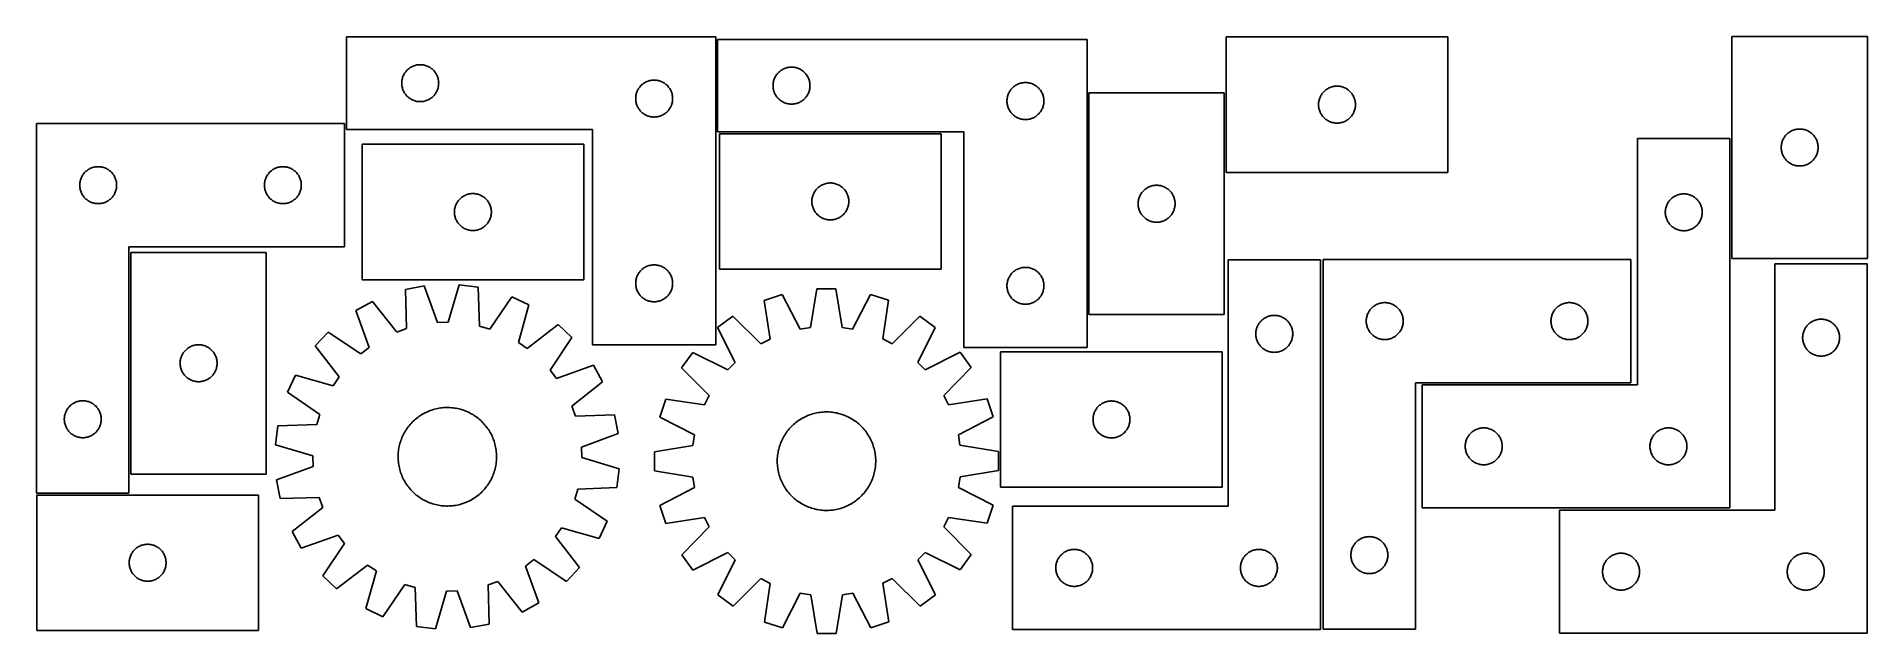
# Model space of a CAD drawing. Header units: millimetres. Extents: x 7 to 1493, y 7 to 491.
import ezdxf

# ---------------------------------------------------------------- set-up
doc = ezdxf.new("R2010")
doc.units = ezdxf.units.MM
doc.layers.add('CUT', color=7, linetype='CONTINUOUS', true_color=0x000000)

msp = doc.modelspace()

# ---------------------------------------------------------------- linework, layer by layer
at = {"layer": 'CUT'}
for p, q in [((558.106044, 490.793737), (258.106044, 490.793737)), ((258.106044, 490.793737), (258.106044, 415.793737)), ((558.106044, 240.793737), (558.106044, 490.793737)), ((1152.724671, 490.869659), (972.724671, 490.869659)), ((972.724671, 490.869659), (972.724671, 380.869659)), ((1152.724671, 380.869659), (1152.724671, 490.869659)), ((1383.483798, 491.063014), (1383.483798, 311.063014)), ((1493.483798, 491.063014), (1383.483798, 491.063014)), ((1493.483798, 311.063014), (1493.483798, 491.063014)), ((859.667751, 488.783483), (559.667751, 488.783483)), ((559.667751, 488.783483), (559.667751, 413.783483)), ((859.667751, 238.783483), (859.667751, 488.783483)), ((305.051766, 460.681958), (305.449411, 461.34418)), ((305.449411, 461.34418), (305.880619, 461.985053)), ((305.880619, 461.985053), (306.344247, 462.602879)), ((306.344247, 462.602879), (306.839065, 463.196019)), ((306.839065, 463.196019), (307.363761, 463.762899)), ((307.363761, 463.762899), (307.916944, 464.302017)), ((307.916944, 464.302017), (308.497146, 464.811943)), ((308.497146, 464.811943), (309.10283, 465.291325)), ((309.10283, 465.291325), (309.732388, 465.738892)), ((309.732388, 465.738892), (310.384152, 466.153456)), ((310.384152, 466.153456), (311.056393, 466.533919)), ((311.056393, 466.533919), (311.747328, 466.879271)), ((311.747328, 466.879271), (312.455126, 467.188596)), ((312.455126, 467.188596), (313.177908, 467.461075)), ((313.177908, 467.461075), (313.91376, 467.695985)), ((313.91376, 467.695985), (314.660728, 467.892702)), ((314.660728, 467.892702), (315.416833, 468.050706)), ((315.416833, 468.050706), (316.180069, 468.169577)), ((316.180069, 468.169577), (316.948412, 468.249)), ((316.948412, 468.249), (317.719825, 468.288764)), ((317.719825, 468.288764), (318.492263, 468.288764)), ((318.492263, 468.288764), (319.263676, 468.249)), ((319.263676, 468.249), (320.032019, 468.169577)), ((320.032019, 468.169577), (320.795256, 468.050706)), ((320.795256, 468.050706), (321.55136, 467.892702)), ((321.55136, 467.892702), (322.298329, 467.695985)), ((322.298329, 467.695985), (323.03418, 467.461075)), ((323.03418, 467.461075), (323.756963, 467.188596)), ((323.756963, 467.188596), (324.46476, 466.879271)), ((324.46476, 466.879271), (325.155695, 466.533919)), ((325.155695, 466.533919), (325.827936, 466.153456)), ((325.827936, 466.153456), (326.4797, 465.738892)), ((326.4797, 465.738892), (327.109258, 465.291325)), ((327.109258, 465.291325), (327.714942, 464.811943)), ((327.714942, 464.811943), (328.295144, 464.302017)), ((328.295144, 464.302017), (328.848327, 463.762899)), ((328.848327, 463.762899), (329.373023, 463.196019)), ((329.373023, 463.196019), (329.867841, 462.602879)), ((329.867841, 462.602879), (330.331469, 461.985053)), ((330.331469, 461.985053), (330.762678, 461.34418)), ((330.762678, 461.34418), (331.160323, 460.681958)), ((607.905954, 460.592625), (608.400772, 461.185765)), ((608.400772, 461.185765), (608.925468, 461.752645)), ((608.925468, 461.752645), (609.478651, 462.291763)), ((609.478651, 462.291763), (610.058853, 462.80169)), ((610.058853, 462.80169), (610.664536, 463.281072)), ((610.664536, 463.281072), (611.294095, 463.728638)), ((611.294095, 463.728638), (611.945859, 464.143202)), ((611.945859, 464.143202), (612.6181, 464.523665)), ((612.6181, 464.523665), (613.309035, 464.869017)), ((613.309035, 464.869017), (614.016832, 465.178342)), ((614.016832, 465.178342), (614.739615, 465.450821)), ((614.739615, 465.450821), (615.475466, 465.685731)), ((615.475466, 465.685731), (616.222435, 465.882448)), ((616.222435, 465.882448), (616.978539, 466.040452)), ((616.978539, 466.040452), (617.741775, 466.159323)), ((617.741775, 466.159323), (618.510119, 466.238746)), ((618.510119, 466.238746), (619.281532, 466.27851)), ((619.281532, 466.27851), (620.053969, 466.27851)), ((620.053969, 466.27851), (620.825383, 466.238746)), ((620.825383, 466.238746), (621.593726, 466.159323)), ((621.593726, 466.159323), (622.356962, 466.040452)), ((622.356962, 466.040452), (623.113067, 465.882448)), ((623.113067, 465.882448), (623.860035, 465.685731)), ((623.860035, 465.685731), (624.595886, 465.450821)), ((624.595886, 465.450821), (625.318669, 465.178342)), ((625.318669, 465.178342), (626.026467, 464.869017)), ((626.026467, 464.869017), (626.717402, 464.523665)), ((626.717402, 464.523665), (627.389643, 464.143202)), ((627.389643, 464.143202), (628.041407, 463.728638)), ((628.041407, 463.728638), (628.670965, 463.281072)), ((628.670965, 463.281072), (629.276648, 462.80169)), ((629.276648, 462.80169), (629.856851, 462.291763)), ((629.856851, 462.291763), (630.410034, 461.752645)), ((630.410034, 461.752645), (630.93473, 461.185765)), ((630.93473, 461.185765), (631.429548, 460.592625)), ((303.106044, 453.293737), (303.125933, 454.065918)), ((303.125933, 452.521555), (303.106044, 453.293737)), ((303.125933, 454.065918), (303.185546, 454.836052)), ((303.185546, 451.751422), (303.125933, 452.521555)), ((303.185546, 454.836052), (303.284726, 455.602095)), ((303.284726, 450.985378), (303.185546, 451.751422)), ((303.284726, 455.602095), (303.423209, 456.362018)), ((303.423209, 450.225456), (303.284726, 450.985378)), ((303.423209, 456.362018), (303.600628, 457.113804)), ((303.600628, 449.47367), (303.423209, 450.225456)), ((303.600628, 457.113804), (303.816513, 457.855459)), ((303.816513, 448.732014), (303.600628, 449.47367)), ((303.816513, 457.855459), (304.070292, 458.585018)), ((304.070292, 448.002455), (303.816513, 448.732014)), ((304.070292, 458.585018), (304.361291, 459.300545)), ((304.361291, 447.286928), (304.070292, 448.002455)), ((304.361291, 459.300545), (304.688738, 460.000144)), ((304.688738, 446.58733), (304.361291, 447.286928)), ((304.688738, 460.000144), (305.051766, 460.681958)), ((305.051766, 445.905516), (304.688738, 446.58733)), ((331.160323, 460.681958), (331.52335, 460.000144)), ((331.52335, 446.58733), (331.160323, 445.905516)), ((331.52335, 460.000144), (331.850798, 459.300545)), ((331.850798, 447.286928), (331.52335, 446.58733)), ((331.850798, 459.300545), (332.141796, 458.585018)), ((332.141796, 448.002455), (331.850798, 447.286928)), ((332.141796, 458.585018), (332.395575, 457.855459)), ((332.395575, 448.732014), (332.141796, 448.002455)), ((332.395575, 457.855459), (332.61146, 457.113804)), ((332.61146, 449.47367), (332.395575, 448.732014)), ((332.61146, 457.113804), (332.788879, 456.362018)), ((332.788879, 450.225456), (332.61146, 449.47367)), ((332.788879, 456.362018), (332.927363, 455.602095)), ((332.927363, 450.985378), (332.788879, 450.225456)), ((332.927363, 455.602095), (333.026542, 454.836052)), ((333.026542, 451.751422), (332.927363, 450.985378)), ((333.026542, 454.836052), (333.086155, 454.065918)), ((333.086155, 452.521555), (333.026542, 451.751422)), ((333.086155, 454.065918), (333.106044, 453.293737)), ((333.106044, 453.293737), (333.086155, 452.521555)), ((493.816513, 445.355459), (494.070292, 446.085018)), ((494.070292, 446.085018), (494.361291, 446.800545)), ((494.361291, 446.800545), (494.688738, 447.500144)), ((494.688738, 447.500144), (495.051766, 448.181958)), ((495.051766, 448.181958), (495.449411, 448.84418)), ((495.449411, 448.84418), (495.880619, 449.485053)), ((495.880619, 449.485053), (496.344247, 450.102879)), ((496.344247, 450.102879), (496.839065, 450.696019)), ((496.839065, 450.696019), (497.363761, 451.262899)), ((497.363761, 451.262899), (497.916944, 451.802017)), ((497.916944, 451.802017), (498.497146, 452.311943)), ((498.497146, 452.311943), (499.10283, 452.791325)), ((499.10283, 452.791325), (499.732388, 453.238892)), ((499.732388, 453.238892), (500.384152, 453.653456)), ((500.384152, 453.653456), (501.056393, 454.033919)), ((501.056393, 454.033919), (501.747328, 454.379271)), ((501.747328, 454.379271), (502.455126, 454.688596)), ((502.455126, 454.688596), (503.177908, 454.961075)), ((503.177908, 454.961075), (503.91376, 455.195985)), ((503.91376, 455.195985), (504.660728, 455.392702)), ((504.660728, 455.392702), (505.416833, 455.550706)), ((505.416833, 455.550706), (506.180069, 455.669577)), ((506.180069, 455.669577), (506.948412, 455.749)), ((506.948412, 455.749), (507.719825, 455.788764)), ((507.719825, 455.788764), (508.492263, 455.788764)), ((508.492263, 455.788764), (509.263676, 455.749)), ((509.263676, 455.749), (510.032019, 455.669577)), ((510.032019, 455.669577), (510.795256, 455.550706)), ((510.795256, 455.550706), (511.55136, 455.392702)), ((511.55136, 455.392702), (512.298329, 455.195985)), ((512.298329, 455.195985), (513.03418, 454.961075)), ((513.03418, 454.961075), (513.756963, 454.688596)), ((513.756963, 454.688596), (514.46476, 454.379271)), ((514.46476, 454.379271), (515.155695, 454.033919)), ((515.155695, 454.033919), (515.827936, 453.653456)), ((515.827936, 453.653456), (516.4797, 453.238892)), ((516.4797, 453.238892), (517.109258, 452.791325)), ((517.109258, 452.791325), (517.714942, 452.311943)), ((517.714942, 452.311943), (518.295144, 451.802017)), ((518.295144, 451.802017), (518.848327, 451.262899)), ((518.848327, 451.262899), (519.373023, 450.696019)), ((519.373023, 450.696019), (519.867841, 450.102879)), ((519.867841, 450.102879), (520.331469, 449.485053)), ((520.331469, 449.485053), (520.762678, 448.84418)), ((520.762678, 448.84418), (521.160323, 448.181958)), ((521.160323, 448.181958), (521.52335, 447.500144)), ((521.52335, 447.500144), (521.850798, 446.800545)), ((521.850798, 446.800545), (522.141796, 446.085018)), ((522.141796, 446.085018), (522.395575, 445.355459)), ((604.667751, 451.283483), (604.687639, 452.055664)), ((604.687639, 450.511302), (604.667751, 451.283483)), ((604.687639, 452.055664), (604.747253, 452.825798)), ((604.747253, 449.741168), (604.687639, 450.511302)), ((604.747253, 452.825798), (604.846432, 453.591841)), ((604.846432, 448.975124), (604.747253, 449.741168)), ((604.846432, 453.591841), (604.984915, 454.351764)), ((604.984915, 448.215202), (604.846432, 448.975124)), ((604.984915, 454.351764), (605.162335, 455.10355)), ((605.162335, 447.463416), (604.984915, 448.215202)), ((605.162335, 455.10355), (605.37822, 455.845205)), ((605.37822, 446.72176), (605.162335, 447.463416)), ((605.37822, 455.845205), (605.631998, 456.574764)), ((605.631998, 445.992202), (605.37822, 446.72176)), ((605.631998, 456.574764), (605.922997, 457.290291)), ((605.922997, 457.290291), (606.250444, 457.98989)), ((606.250444, 457.98989), (606.613472, 458.671704)), ((606.613472, 458.671704), (607.011117, 459.333926)), ((607.011117, 459.333926), (607.442326, 459.974799)), ((607.442326, 459.974799), (607.905954, 460.592625)), ((631.429548, 460.592625), (631.893176, 459.974799)), ((631.893176, 459.974799), (632.324384, 459.333926)), ((632.324384, 459.333926), (632.722029, 458.671704)), ((632.722029, 458.671704), (633.085057, 457.98989)), ((633.085057, 457.98989), (633.412504, 457.290291)), ((633.412504, 457.290291), (633.703503, 456.574764)), ((633.703503, 456.574764), (633.957281, 455.845205)), ((633.957281, 446.72176), (633.703503, 445.992202)), ((633.957281, 455.845205), (634.173167, 455.10355)), ((634.173167, 447.463416), (633.957281, 446.72176)), ((634.173167, 455.10355), (634.350586, 454.351764)), ((634.350586, 448.215202), (634.173167, 447.463416)), ((634.350586, 454.351764), (634.489069, 453.591841)), ((634.489069, 448.975124), (634.350586, 448.215202)), ((634.489069, 453.591841), (634.588249, 452.825798)), ((634.588249, 449.741168), (634.489069, 448.975124)), ((634.588249, 452.825798), (634.647862, 452.055664)), ((634.647862, 450.511302), (634.588249, 449.741168)), ((634.647862, 452.055664), (634.667751, 451.283483)), ((634.667751, 451.283483), (634.647862, 450.511302)), ((796.250444, 445.48989), (796.613472, 446.171704)), ((796.613472, 446.171704), (797.011117, 446.833926)), ((797.011117, 446.833926), (797.442326, 447.474799)), ((797.442326, 447.474799), (797.905954, 448.092625)), ((797.905954, 448.092625), (798.400772, 448.685765)), ((798.400772, 448.685765), (798.925468, 449.252645)), ((798.925468, 449.252645), (799.478651, 449.791763)), ((799.478651, 449.791763), (800.058853, 450.30169)), ((800.058853, 450.30169), (800.664536, 450.781072)), ((800.664536, 450.781072), (801.294095, 451.228638)), ((801.294095, 451.228638), (801.945859, 451.643202)), ((801.945859, 451.643202), (802.6181, 452.023665)), ((802.6181, 452.023665), (803.309035, 452.369017)), ((803.309035, 452.369017), (804.016832, 452.678342)), ((804.016832, 452.678342), (804.739615, 452.950821)), ((804.739615, 452.950821), (805.475466, 453.185731)), ((805.475466, 453.185731), (806.222435, 453.382448)), ((806.222435, 453.382448), (806.978539, 453.540452)), ((806.978539, 453.540452), (807.741775, 453.659323)), ((807.741775, 453.659323), (808.510119, 453.738746)), ((808.510119, 453.738746), (809.281532, 453.77851)), ((809.281532, 453.77851), (810.053969, 453.77851)), ((810.053969, 453.77851), (810.825383, 453.738746)), ((810.825383, 453.738746), (811.593726, 453.659323)), ((811.593726, 453.659323), (812.356962, 453.540452)), ((812.356962, 453.540452), (813.113067, 453.382448)), ((813.113067, 453.382448), (813.860035, 453.185731)), ((813.860035, 453.185731), (814.595886, 452.950821)), ((814.595886, 452.950821), (815.318669, 452.678342)), ((815.318669, 452.678342), (816.026467, 452.369017)), ((816.026467, 452.369017), (816.717402, 452.023665)), ((816.717402, 452.023665), (817.389643, 451.643202)), ((817.389643, 451.643202), (818.041407, 451.228638)), ((818.041407, 451.228638), (818.670965, 450.781072)), ((818.670965, 450.781072), (819.276648, 450.30169)), ((819.276648, 450.30169), (819.856851, 449.791763)), ((819.856851, 449.791763), (820.410034, 449.252645)), ((820.410034, 449.252645), (820.93473, 448.685765)), ((820.93473, 448.685765), (821.429548, 448.092625)), ((821.429548, 448.092625), (821.893176, 447.474799)), ((821.893176, 447.474799), (822.324384, 446.833926)), ((822.324384, 446.833926), (822.722029, 446.171704)), ((822.722029, 446.171704), (823.085057, 445.48989)), ((1051.457692, 445.771941), (1051.982388, 446.338821)), ((1051.982388, 446.338821), (1052.535571, 446.877939)), ((1052.535571, 446.877939), (1053.115773, 447.387865)), ((1053.115773, 447.387865), (1053.721456, 447.867247)), ((1053.721456, 447.867247), (1054.351015, 448.314814)), ((1054.351015, 448.314814), (1055.002779, 448.729378)), ((1055.002779, 448.729378), (1055.67502, 449.109841)), ((1055.67502, 449.109841), (1056.365955, 449.455193)), ((1056.365955, 449.455193), (1057.073752, 449.764518)), ((1057.073752, 449.764518), (1057.796535, 450.036997)), ((1057.796535, 450.036997), (1058.532386, 450.271907)), ((1058.532386, 450.271907), (1059.279355, 450.468624)), ((1059.279355, 450.468624), (1060.035459, 450.626628)), ((1060.035459, 450.626628), (1060.798695, 450.745499)), ((1060.798695, 450.745499), (1061.567039, 450.824922)), ((1061.567039, 450.824922), (1062.338452, 450.864686)), ((1062.338452, 450.864686), (1063.110889, 450.864686)), ((1063.110889, 450.864686), (1063.882303, 450.824922)), ((1063.882303, 450.824922), (1064.650646, 450.745499)), ((1064.650646, 450.745499), (1065.413882, 450.626628)), ((1065.413882, 450.626628), (1066.169987, 450.468624)), ((1066.169987, 450.468624), (1066.916955, 450.271907)), ((1066.916955, 450.271907), (1067.652806, 450.036997)), ((1067.652806, 450.036997), (1068.375589, 449.764518)), ((1068.375589, 449.764518), (1069.083387, 449.455193)), ((1069.083387, 449.455193), (1069.774322, 449.109841)), ((1069.774322, 449.109841), (1070.446563, 448.729378)), ((1070.446563, 448.729378), (1071.098326, 448.314814)), ((1071.098326, 448.314814), (1071.727885, 447.867247)), ((1071.727885, 447.867247), (1072.333568, 447.387865)), ((1072.333568, 447.387865), (1072.913771, 446.877939)), ((1072.913771, 446.877939), (1073.466953, 446.338821)), ((1073.466953, 446.338821), (1073.99165, 445.771941)), ((305.449411, 445.243294), (305.051766, 445.905516)), ((305.880619, 444.60242), (305.449411, 445.243294)), ((306.344247, 443.984595), (305.880619, 444.60242)), ((306.839065, 443.391455), (306.344247, 443.984595)), ((307.363761, 442.824574), (306.839065, 443.391455)), ((307.916944, 442.285456), (307.363761, 442.824574)), ((308.497146, 441.77553), (307.916944, 442.285456)), ((309.10283, 441.296148), (308.497146, 441.77553)), ((309.732388, 440.848582), (309.10283, 441.296148)), ((310.384152, 440.434017), (309.732388, 440.848582)), ((311.056393, 440.053555), (310.384152, 440.434017)), ((311.747328, 439.708203), (311.056393, 440.053555)), ((312.455126, 439.398877), (311.747328, 439.708203)), ((313.177908, 439.126398), (312.455126, 439.398877)), ((313.91376, 438.891489), (313.177908, 439.126398)), ((314.660728, 438.694771), (313.91376, 438.891489)), ((315.416833, 438.536767), (314.660728, 438.694771)), ((316.180069, 438.417897), (315.416833, 438.536767)), ((316.948412, 438.338474), (316.180069, 438.417897)), ((317.719825, 438.29871), (316.948412, 438.338474)), ((318.492263, 438.29871), (317.719825, 438.29871)), ((319.263676, 438.338474), (318.492263, 438.29871)), ((320.032019, 438.417897), (319.263676, 438.338474)), ((320.795256, 438.536767), (320.032019, 438.417897)), ((321.55136, 438.694771), (320.795256, 438.536767)), ((322.298329, 438.891489), (321.55136, 438.694771)), ((323.03418, 439.126398), (322.298329, 438.891489)), ((323.756963, 439.398877), (323.03418, 439.126398)), ((324.46476, 439.708203), (323.756963, 439.398877)), ((325.155695, 440.053555), (324.46476, 439.708203)), ((325.827936, 440.434017), (325.155695, 440.053555)), ((326.4797, 440.848582), (325.827936, 440.434017)), ((327.109258, 441.296148), (326.4797, 440.848582)), ((327.714942, 441.77553), (327.109258, 441.296148)), ((328.295144, 442.285456), (327.714942, 441.77553)), ((328.848327, 442.824574), (328.295144, 442.285456)), ((329.373023, 443.391455), (328.848327, 442.824574)), ((329.867841, 443.984595), (329.373023, 443.391455)), ((330.331469, 444.60242), (329.867841, 443.984595)), ((330.762678, 445.243294), (330.331469, 444.60242)), ((331.160323, 445.905516), (330.762678, 445.243294)), ((493.106044, 440.793737), (493.125933, 441.565918)), ((493.125933, 440.021555), (493.106044, 440.793737)), ((493.125933, 441.565918), (493.185546, 442.336052)), ((493.185546, 439.251422), (493.125933, 440.021555)), ((493.185546, 442.336052), (493.284726, 443.102095)), ((493.284726, 438.485378), (493.185546, 439.251422)), ((493.284726, 443.102095), (493.423209, 443.862018)), ((493.423209, 437.725456), (493.284726, 438.485378)), ((493.423209, 443.862018), (493.600628, 444.613804)), ((493.600628, 436.97367), (493.423209, 437.725456)), ((493.600628, 444.613804), (493.816513, 445.355459)), ((493.816513, 436.232014), (493.600628, 436.97367)), ((494.070292, 435.502455), (493.816513, 436.232014)), ((494.361291, 434.786928), (494.070292, 435.502455)), ((494.688738, 434.08733), (494.361291, 434.786928)), ((495.051766, 433.405516), (494.688738, 434.08733)), ((495.449411, 432.743294), (495.051766, 433.405516)), ((495.880619, 432.10242), (495.449411, 432.743294)), ((496.344247, 431.484595), (495.880619, 432.10242)), ((496.839065, 430.891455), (496.344247, 431.484595)), ((519.867841, 431.484595), (519.373023, 430.891455)), ((520.331469, 432.10242), (519.867841, 431.484595)), ((520.762678, 432.743294), (520.331469, 432.10242)), ((521.160323, 433.405516), (520.762678, 432.743294)), ((521.52335, 434.08733), (521.160323, 433.405516)), ((521.850798, 434.786928), (521.52335, 434.08733)), ((522.141796, 435.502455), (521.850798, 434.786928)), ((522.395575, 436.232014), (522.141796, 435.502455)), ((522.395575, 445.355459), (522.61146, 444.613804)), ((522.61146, 436.97367), (522.395575, 436.232014)), ((522.61146, 444.613804), (522.788879, 443.862018)), ((522.788879, 437.725456), (522.61146, 436.97367)), ((522.788879, 443.862018), (522.927363, 443.102095)), ((522.927363, 438.485378), (522.788879, 437.725456)), ((522.927363, 443.102095), (523.026542, 442.336052)), ((523.026542, 439.251422), (522.927363, 438.485378)), ((523.026542, 442.336052), (523.086155, 441.565918)), ((523.086155, 440.021555), (523.026542, 439.251422)), ((523.086155, 441.565918), (523.106044, 440.793737)), ((523.106044, 440.793737), (523.086155, 440.021555)), ((605.922997, 445.276674), (605.631998, 445.992202)), ((606.250444, 444.577076), (605.922997, 445.276674)), ((606.613472, 443.895262), (606.250444, 444.577076)), ((607.011117, 443.23304), (606.613472, 443.895262)), ((607.442326, 442.592166), (607.011117, 443.23304)), ((607.905954, 441.974341), (607.442326, 442.592166)), ((608.400772, 441.381201), (607.905954, 441.974341)), ((608.925468, 440.814321), (608.400772, 441.381201)), ((609.478651, 440.275202), (608.925468, 440.814321)), ((610.058853, 439.765276), (609.478651, 440.275202)), ((610.664536, 439.285894), (610.058853, 439.765276)), ((611.294095, 438.838328), (610.664536, 439.285894)), ((611.945859, 438.423763), (611.294095, 438.838328)), ((612.6181, 438.043301), (611.945859, 438.423763)), ((613.309035, 437.697949), (612.6181, 438.043301)), ((614.016832, 437.388623), (613.309035, 437.697949)), ((614.739615, 437.116144), (614.016832, 437.388623)), ((615.475466, 436.881235), (614.739615, 437.116144)), ((616.222435, 436.684517), (615.475466, 436.881235)), ((616.978539, 436.526514), (616.222435, 436.684517)), ((617.741775, 436.407643), (616.978539, 436.526514)), ((618.510119, 436.32822), (617.741775, 436.407643)), ((619.281532, 436.288456), (618.510119, 436.32822)), ((620.053969, 436.288456), (619.281532, 436.288456)), ((620.825383, 436.32822), (620.053969, 436.288456)), ((621.593726, 436.407643), (620.825383, 436.32822)), ((622.356962, 436.526514), (621.593726, 436.407643)), ((623.113067, 436.684517), (622.356962, 436.526514)), ((623.860035, 436.881235), (623.113067, 436.684517)), ((624.595886, 437.116144), (623.860035, 436.881235)), ((625.318669, 437.388623), (624.595886, 437.116144)), ((626.026467, 437.697949), (625.318669, 437.388623)), ((626.717402, 438.043301), (626.026467, 437.697949)), ((627.389643, 438.423763), (626.717402, 438.043301)), ((628.041407, 438.838328), (627.389643, 438.423763)), ((628.670965, 439.285894), (628.041407, 438.838328)), ((629.276648, 439.765276), (628.670965, 439.285894)), ((629.856851, 440.275202), (629.276648, 439.765276)), ((630.410034, 440.814321), (629.856851, 440.275202)), ((630.93473, 441.381201), (630.410034, 440.814321)), ((631.429548, 441.974341), (630.93473, 441.381201)), ((631.893176, 442.592166), (631.429548, 441.974341)), ((632.324384, 443.23304), (631.893176, 442.592166)), ((632.722029, 443.895262), (632.324384, 443.23304)), ((633.085057, 444.577076), (632.722029, 443.895262)), ((633.412504, 445.276674), (633.085057, 444.577076)), ((633.703503, 445.992202), (633.412504, 445.276674)), ((794.667751, 438.783483), (794.687639, 439.555664)), ((794.687639, 438.011302), (794.667751, 438.783483)), ((794.687639, 439.555664), (794.747253, 440.325798)), ((794.747253, 437.241168), (794.687639, 438.011302)), ((794.747253, 440.325798), (794.846432, 441.091841)), ((794.846432, 436.475124), (794.747253, 437.241168)), ((794.846432, 441.091841), (794.984915, 441.851764)), ((794.984915, 435.715202), (794.846432, 436.475124)), ((794.984915, 441.851764), (795.162335, 442.60355)), ((795.162335, 434.963416), (794.984915, 435.715202)), ((795.162335, 442.60355), (795.37822, 443.345205)), ((795.37822, 434.22176), (795.162335, 434.963416)), ((795.37822, 443.345205), (795.631998, 444.074764)), ((795.631998, 433.492202), (795.37822, 434.22176)), ((795.631998, 444.074764), (795.922997, 444.790291)), ((795.922997, 432.776674), (795.631998, 433.492202)), ((795.922997, 444.790291), (796.250444, 445.48989)), ((796.250444, 432.077076), (795.922997, 432.776674)), ((796.613472, 431.395262), (796.250444, 432.077076)), ((797.011117, 430.73304), (796.613472, 431.395262)), ((822.722029, 431.395262), (822.324384, 430.73304)), ((823.085057, 432.077076), (822.722029, 431.395262)), ((823.085057, 445.48989), (823.412504, 444.790291)), ((823.412504, 432.776674), (823.085057, 432.077076)), ((823.412504, 444.790291), (823.703503, 444.074764)), ((823.703503, 433.492202), (823.412504, 432.776674)), ((823.703503, 444.074764), (823.957281, 443.345205)), ((823.957281, 434.22176), (823.703503, 433.492202)), ((823.957281, 443.345205), (824.173167, 442.60355)), ((824.173167, 434.963416), (823.957281, 434.22176)), ((824.173167, 442.60355), (824.350586, 441.851764)), ((824.350586, 435.715202), (824.173167, 434.963416)), ((824.350586, 441.851764), (824.489069, 441.091841)), ((824.489069, 436.475124), (824.350586, 435.715202)), ((824.489069, 441.091841), (824.588249, 440.325798)), ((824.588249, 437.241168), (824.489069, 436.475124)), ((824.588249, 440.325798), (824.647862, 439.555664)), ((824.647862, 438.011302), (824.588249, 437.241168)), ((824.647862, 439.555664), (824.667751, 438.783483)), ((824.667751, 438.783483), (824.647862, 438.011302)), ((861.183006, 445.397487), (861.183006, 265.397487)), ((971.183006, 445.397487), (861.183006, 445.397487)), ((971.183006, 265.397487), (971.183006, 445.397487)), ((1047.724671, 435.869659), (1047.744559, 436.64184)), ((1047.744559, 435.097477), (1047.724671, 435.869659)), ((1047.744559, 436.64184), (1047.804173, 437.411974)), ((1047.804173, 434.327344), (1047.744559, 435.097477)), ((1047.804173, 437.411974), (1047.903352, 438.178017)), ((1047.903352, 433.5613), (1047.804173, 434.327344)), ((1047.903352, 438.178017), (1048.041835, 438.93794)), ((1048.041835, 432.801378), (1047.903352, 433.5613)), ((1048.041835, 438.93794), (1048.219255, 439.689726)), ((1048.219255, 432.049592), (1048.041835, 432.801378)), ((1048.219255, 439.689726), (1048.43514, 440.431381)), ((1048.43514, 431.307936), (1048.219255, 432.049592)), ((1048.43514, 440.431381), (1048.688918, 441.16094)), ((1048.688918, 430.578377), (1048.43514, 431.307936)), ((1048.688918, 441.16094), (1048.979917, 441.876467)), ((1048.979917, 441.876467), (1049.307364, 442.576066)), ((1049.307364, 442.576066), (1049.670392, 443.25788)), ((1049.670392, 443.25788), (1050.068037, 443.920102)), ((1050.068037, 443.920102), (1050.499246, 444.560975)), ((1050.499246, 444.560975), (1050.962874, 445.178801)), ((1050.962874, 445.178801), (1051.457692, 445.771941)), ((1073.99165, 445.771941), (1074.486468, 445.178801)), ((1074.486468, 445.178801), (1074.950096, 444.560975)), ((1074.950096, 444.560975), (1075.381304, 443.920102)), ((1075.381304, 443.920102), (1075.778949, 443.25788)), ((1075.778949, 443.25788), (1076.141977, 442.576066)), ((1076.141977, 442.576066), (1076.469424, 441.876467)), ((1076.469424, 441.876467), (1076.760423, 441.16094)), ((1076.760423, 441.16094), (1077.014201, 440.431381)), ((1077.014201, 431.307936), (1076.760423, 430.578377)), ((1077.014201, 440.431381), (1077.230087, 439.689726)), ((1077.230087, 432.049592), (1077.014201, 431.307936)), ((1077.230087, 439.689726), (1077.407506, 438.93794)), ((1077.407506, 432.801378), (1077.230087, 432.049592)), ((1077.407506, 438.93794), (1077.545989, 438.178017)), ((1077.545989, 433.5613), (1077.407506, 432.801378)), ((1077.545989, 438.178017), (1077.645169, 437.411974)), ((1077.645169, 434.327344), (1077.545989, 433.5613)), ((1077.645169, 437.411974), (1077.704782, 436.64184)), ((1077.704782, 435.097477), (1077.645169, 434.327344)), ((1077.704782, 436.64184), (1077.724671, 435.869659)), ((1077.724671, 435.869659), (1077.704782, 435.097477)), ((6.551718, 420.474144), (6.551718, 120.474144)), ((256.551718, 420.474144), (6.551718, 420.474144)), ((256.551718, 320.474144), (256.551718, 420.474144)), ((497.363761, 430.324574), (496.839065, 430.891455)), ((497.916944, 429.785456), (497.363761, 430.324574)), ((498.497146, 429.27553), (497.916944, 429.785456)), ((499.10283, 428.796148), (498.497146, 429.27553)), ((499.732388, 428.348582), (499.10283, 428.796148)), ((500.384152, 427.934017), (499.732388, 428.348582)), ((501.056393, 427.553555), (500.384152, 427.934017)), ((501.747328, 427.208203), (501.056393, 427.553555)), ((502.455126, 426.898877), (501.747328, 427.208203)), ((503.177908, 426.626398), (502.455126, 426.898877)), ((503.91376, 426.391489), (503.177908, 426.626398)), ((504.660728, 426.194771), (503.91376, 426.391489)), ((505.416833, 426.036767), (504.660728, 426.194771)), ((506.180069, 425.917897), (505.416833, 426.036767)), ((506.948412, 425.838474), (506.180069, 425.917897)), ((507.719825, 425.79871), (506.948412, 425.838474)), ((508.492263, 425.79871), (507.719825, 425.79871)), ((509.263676, 425.838474), (508.492263, 425.79871)), ((510.032019, 425.917897), (509.263676, 425.838474)), ((510.795256, 426.036767), (510.032019, 425.917897)), ((511.55136, 426.194771), (510.795256, 426.036767)), ((512.298329, 426.391489), (511.55136, 426.194771)), ((513.03418, 426.626398), (512.298329, 426.391489)), ((513.756963, 426.898877), (513.03418, 426.626398)), ((514.46476, 427.208203), (513.756963, 426.898877)), ((515.155695, 427.553555), (514.46476, 427.208203)), ((515.827936, 427.934017), (515.155695, 427.553555)), ((516.4797, 428.348582), (515.827936, 427.934017)), ((517.109258, 428.796148), (516.4797, 428.348582)), ((517.714942, 429.27553), (517.109258, 428.796148)), ((518.295144, 429.785456), (517.714942, 429.27553)), ((518.848327, 430.324574), (518.295144, 429.785456)), ((519.373023, 430.891455), (518.848327, 430.324574)), ((797.442326, 430.092166), (797.011117, 430.73304)), ((797.905954, 429.474341), (797.442326, 430.092166)), ((798.400772, 428.881201), (797.905954, 429.474341)), ((798.925468, 428.314321), (798.400772, 428.881201)), ((799.478651, 427.775202), (798.925468, 428.314321)), ((800.058853, 427.265276), (799.478651, 427.775202)), ((800.664536, 426.785894), (800.058853, 427.265276)), ((801.294095, 426.338328), (800.664536, 426.785894)), ((801.945859, 425.923763), (801.294095, 426.338328)), ((802.6181, 425.543301), (801.945859, 425.923763)), ((803.309035, 425.197949), (802.6181, 425.543301)), ((804.016832, 424.888623), (803.309035, 425.197949)), ((804.739615, 424.616144), (804.016832, 424.888623)), ((805.475466, 424.381235), (804.739615, 424.616144)), ((806.222435, 424.184517), (805.475466, 424.381235)), ((806.978539, 424.026514), (806.222435, 424.184517)), ((807.741775, 423.907643), (806.978539, 424.026514)), ((808.510119, 423.82822), (807.741775, 423.907643)), ((809.281532, 423.788456), (808.510119, 423.82822)), ((810.053969, 423.788456), (809.281532, 423.788456)), ((810.825383, 423.82822), (810.053969, 423.788456)), ((811.593726, 423.907643), (810.825383, 423.82822)), ((812.356962, 424.026514), (811.593726, 423.907643)), ((813.113067, 424.184517), (812.356962, 424.026514)), ((813.860035, 424.381235), (813.113067, 424.184517)), ((814.595886, 424.616144), (813.860035, 424.381235)), ((815.318669, 424.888623), (814.595886, 424.616144)), ((816.026467, 425.197949), (815.318669, 424.888623)), ((816.717402, 425.543301), (816.026467, 425.197949)), ((817.389643, 425.923763), (816.717402, 425.543301)), ((818.041407, 426.338328), (817.389643, 425.923763)), ((818.670965, 426.785894), (818.041407, 426.338328)), ((819.276648, 427.265276), (818.670965, 426.785894)), ((819.856851, 427.775202), (819.276648, 427.265276)), ((820.410034, 428.314321), (819.856851, 427.775202)), ((820.93473, 428.881201), (820.410034, 428.314321)), ((821.429548, 429.474341), (820.93473, 428.881201)), ((821.893176, 430.092166), (821.429548, 429.474341)), ((822.324384, 430.73304), (821.893176, 430.092166)), ((1048.979917, 429.86285), (1048.688918, 430.578377)), ((1049.307364, 429.163252), (1048.979917, 429.86285)), ((1049.670392, 428.481438), (1049.307364, 429.163252)), ((1050.068037, 427.819216), (1049.670392, 428.481438)), ((1050.499246, 427.178342), (1050.068037, 427.819216)), ((1050.962874, 426.560517), (1050.499246, 427.178342)), ((1051.457692, 425.967377), (1050.962874, 426.560517)), ((1051.982388, 425.400496), (1051.457692, 425.967377)), ((1052.535571, 424.861378), (1051.982388, 425.400496)), ((1053.115773, 424.351452), (1052.535571, 424.861378)), ((1053.721456, 423.87207), (1053.115773, 424.351452)), ((1054.351015, 423.424504), (1053.721456, 423.87207)), ((1055.002779, 423.009939), (1054.351015, 423.424504)), ((1055.67502, 422.629477), (1055.002779, 423.009939)), ((1056.365955, 422.284125), (1055.67502, 422.629477)), ((1057.073752, 421.974799), (1056.365955, 422.284125)), ((1057.796535, 421.70232), (1057.073752, 421.974799)), ((1058.532386, 421.467411), (1057.796535, 421.70232)), ((1059.279355, 421.270693), (1058.532386, 421.467411)), ((1060.035459, 421.112689), (1059.279355, 421.270693)), ((1060.798695, 420.993819), (1060.035459, 421.112689)), ((1061.567039, 420.914396), (1060.798695, 420.993819)), ((1062.338452, 420.874632), (1061.567039, 420.914396)), ((1063.110889, 420.874632), (1062.338452, 420.874632)), ((1063.882303, 420.914396), (1063.110889, 420.874632)), ((1064.650646, 420.993819), (1063.882303, 420.914396)), ((1065.413882, 421.112689), (1064.650646, 420.993819)), ((1066.169987, 421.270693), (1065.413882, 421.112689)), ((1066.916955, 421.467411), (1066.169987, 421.270693)), ((1067.652806, 421.70232), (1066.916955, 421.467411)), ((1068.375589, 421.974799), (1067.652806, 421.70232)), ((1069.083387, 422.284125), (1068.375589, 421.974799)), ((1069.774322, 422.629477), (1069.083387, 422.284125)), ((1070.446563, 423.009939), (1069.774322, 422.629477)), ((1071.098326, 423.424504), (1070.446563, 423.009939)), ((1071.727885, 423.87207), (1071.098326, 423.424504)), ((1072.333568, 424.351452), (1071.727885, 423.87207)), ((1072.913771, 424.861378), (1072.333568, 424.351452)), ((1073.466953, 425.400496), (1072.913771, 424.861378)), ((1073.99165, 425.967377), (1073.466953, 425.400496)), ((1074.486468, 426.560517), (1073.99165, 425.967377)), ((1074.950096, 427.178342), (1074.486468, 426.560517)), ((1075.381304, 427.819216), (1074.950096, 427.178342)), ((1075.778949, 428.481438), (1075.381304, 427.819216)), ((1076.141977, 429.163252), (1075.778949, 428.481438)), ((1076.469424, 429.86285), (1076.141977, 429.163252)), ((1076.760423, 430.578377), (1076.469424, 429.86285)), ((258.106044, 415.793737), (458.106044, 415.793737)), ((450.902069, 403.643096), (270.902069, 403.643096)), ((270.902069, 403.643096), (270.902069, 293.643096)), ((450.902069, 293.643096), (450.902069, 403.643096)), ((458.106044, 415.793737), (458.106044, 240.793737)), ((559.667751, 413.783483), (759.667751, 413.783483)), ((741.194791, 412.261509), (561.194791, 412.261509)), ((561.194791, 412.261509), (561.194791, 302.261509)), ((741.194791, 302.261509), (741.194791, 412.261509)), ((759.667751, 413.783483), (759.667751, 238.783483)), ((1381.87178, 408.479767), (1306.87178, 408.479767)), ((1306.87178, 408.479767), (1306.87178, 208.479767)), ((1381.87178, 108.479767), (1381.87178, 408.479767)), ((1423.488771, 401.449233), (1423.528535, 402.220646)), ((1423.528535, 402.220646), (1423.607958, 402.98899)), ((1423.607958, 402.98899), (1423.726829, 403.752226)), ((1423.726829, 403.752226), (1423.884833, 404.508331)), ((1423.884833, 404.508331), (1424.08155, 405.255299)), ((1424.08155, 405.255299), (1424.31646, 405.99115)), ((1424.31646, 405.99115), (1424.588939, 406.713933)), ((1424.588939, 406.713933), (1424.898264, 407.42173)), ((1424.898264, 407.42173), (1425.243616, 408.112666)), ((1425.243616, 408.112666), (1425.624079, 408.784906)), ((1425.624079, 408.784906), (1426.038643, 409.43667)), ((1426.038643, 409.43667), (1426.48621, 410.066229)), ((1426.48621, 410.066229), (1426.965592, 410.671912)), ((1426.965592, 410.671912), (1427.475518, 411.252114)), ((1427.475518, 411.252114), (1428.014636, 411.805297)), ((1428.014636, 411.805297), (1428.581517, 412.329993)), ((1428.581517, 412.329993), (1429.174656, 412.824811)), ((1429.174656, 412.824811), (1429.792482, 413.288439)), ((1429.792482, 413.288439), (1430.433355, 413.719648)), ((1430.433355, 413.719648), (1431.095577, 414.117293)), ((1431.095577, 414.117293), (1431.777391, 414.480321)), ((1431.777391, 414.480321), (1432.47699, 414.807768)), ((1432.47699, 414.807768), (1433.192517, 415.098767)), ((1433.192517, 415.098767), (1433.922076, 415.352545)), ((1433.922076, 415.352545), (1434.663732, 415.56843)), ((1434.663732, 415.56843), (1435.415517, 415.74585)), ((1435.415517, 415.74585), (1436.17544, 415.884333)), ((1436.17544, 415.884333), (1436.941483, 415.983513)), ((1436.941483, 415.983513), (1437.711617, 416.043126)), ((1437.711617, 416.043126), (1438.483798, 416.063014)), ((1438.483798, 416.063014), (1439.25598, 416.043126)), ((1439.25598, 416.043126), (1440.026113, 415.983513)), ((1440.026113, 415.983513), (1440.792157, 415.884333)), ((1440.792157, 415.884333), (1441.552079, 415.74585)), ((1441.552079, 415.74585), (1442.303865, 415.56843)), ((1442.303865, 415.56843), (1443.045521, 415.352545)), ((1443.045521, 415.352545), (1443.77508, 415.098767)), ((1443.77508, 415.098767), (1444.490607, 414.807768)), ((1444.490607, 414.807768), (1445.190205, 414.480321)), ((1445.190205, 414.480321), (1445.872019, 414.117293)), ((1445.872019, 414.117293), (1446.534241, 413.719648)), ((1446.534241, 413.719648), (1447.175115, 413.288439)), ((1447.175115, 413.288439), (1447.792941, 412.824811)), ((1447.792941, 412.824811), (1448.38608, 412.329993)), ((1448.38608, 412.329993), (1448.952961, 411.805297)), ((1448.952961, 411.805297), (1449.492079, 411.252114)), ((1449.492079, 411.252114), (1450.002005, 410.671912)), ((1450.002005, 410.671912), (1450.481387, 410.066229)), ((1450.481387, 410.066229), (1450.928954, 409.43667)), ((1450.928954, 409.43667), (1451.343518, 408.784906)), ((1451.343518, 408.784906), (1451.72398, 408.112666)), ((1451.72398, 408.112666), (1452.069332, 407.42173)), ((1452.069332, 407.42173), (1452.378658, 406.713933)), ((1452.378658, 406.713933), (1452.651137, 405.99115)), ((1452.651137, 405.99115), (1452.886046, 405.255299)), ((1452.886046, 405.255299), (1453.082764, 404.508331)), ((1453.082764, 404.508331), (1453.240768, 403.752226)), ((1453.240768, 403.752226), (1453.359638, 402.98899)), ((1453.359638, 402.98899), (1453.439061, 402.220646)), ((1453.439061, 402.220646), (1453.478825, 401.449233)), ((1423.488771, 400.676796), (1423.488771, 401.449233)), ((1423.528535, 399.905382), (1423.488771, 400.676796)), ((1423.607958, 399.137039), (1423.528535, 399.905382)), ((1423.726829, 398.373803), (1423.607958, 399.137039)), ((1423.884833, 397.617698), (1423.726829, 398.373803)), ((1424.08155, 396.87073), (1423.884833, 397.617698)), ((1424.31646, 396.134879), (1424.08155, 396.87073)), ((1424.588939, 395.412096), (1424.31646, 396.134879)), ((1424.898264, 394.704299), (1424.588939, 395.412096)), ((1425.243616, 394.013363), (1424.898264, 394.704299)), ((1425.624079, 393.341122), (1425.243616, 394.013363)), ((1426.038643, 392.689359), (1425.624079, 393.341122)), ((1426.48621, 392.0598), (1426.038643, 392.689359)), ((1426.965592, 391.454117), (1426.48621, 392.0598)), ((1427.475518, 390.873914), (1426.965592, 391.454117)), ((1428.014636, 390.320732), (1427.475518, 390.873914)), ((1428.581517, 389.796035), (1428.014636, 390.320732)), ((1429.174656, 389.301217), (1428.581517, 389.796035)), ((1429.792482, 388.837589), (1429.174656, 389.301217)), ((1430.433355, 388.406381), (1429.792482, 388.837589)), ((1431.095577, 388.008736), (1430.433355, 388.406381)), ((1431.777391, 387.645708), (1431.095577, 388.008736)), ((1432.47699, 387.318261), (1431.777391, 387.645708)), ((1433.192517, 387.027262), (1432.47699, 387.318261)), ((1433.922076, 386.773484), (1433.192517, 387.027262)), ((1434.663732, 386.557599), (1433.922076, 386.773484)), ((1443.045521, 386.773484), (1442.303865, 386.557599)), ((1443.77508, 387.027262), (1443.045521, 386.773484)), ((1444.490607, 387.318261), (1443.77508, 387.027262)), ((1445.190205, 387.645708), (1444.490607, 387.318261)), ((1445.872019, 388.008736), (1445.190205, 387.645708)), ((1446.534241, 388.406381), (1445.872019, 388.008736)), ((1447.175115, 388.837589), (1446.534241, 388.406381)), ((1447.792941, 389.301217), (1447.175115, 388.837589)), ((1448.38608, 389.796035), (1447.792941, 389.301217)), ((1448.952961, 390.320732), (1448.38608, 389.796035)), ((1449.492079, 390.873914), (1448.952961, 390.320732)), ((1450.002005, 391.454117), (1449.492079, 390.873914)), ((1450.481387, 392.0598), (1450.002005, 391.454117)), ((1450.928954, 392.689359), (1450.481387, 392.0598)), ((1451.343518, 393.341122), (1450.928954, 392.689359)), ((1451.72398, 394.013363), (1451.343518, 393.341122)), ((1452.069332, 394.704299), (1451.72398, 394.013363)), ((1452.378658, 395.412096), (1452.069332, 394.704299)), ((1452.651137, 396.134879), (1452.378658, 395.412096)), ((1452.886046, 396.87073), (1452.651137, 396.134879)), ((1453.082764, 397.617698), (1452.886046, 396.87073)), ((1453.240768, 398.373803), (1453.082764, 397.617698)), ((1453.359638, 399.137039), (1453.240768, 398.373803)), ((1453.439061, 399.905382), (1453.359638, 399.137039)), ((1453.478825, 400.676796), (1453.439061, 399.905382)), ((1453.478825, 401.449233), (1453.478825, 400.676796)), ((41.596455, 371.631776), (41.675877, 372.400119)), ((41.675877, 372.400119), (41.794748, 373.163355)), ((41.794748, 373.163355), (41.952752, 373.91946)), ((41.952752, 373.91946), (42.149469, 374.666428)), ((42.149469, 374.666428), (42.384379, 375.40228)), ((42.384379, 375.40228), (42.656858, 376.125062)), ((42.656858, 376.125062), (42.966184, 376.83286)), ((42.966184, 376.83286), (43.311536, 377.523795)), ((43.311536, 377.523795), (43.691998, 378.196036)), ((43.691998, 378.196036), (44.106562, 378.8478)), ((44.106562, 378.8478), (44.554129, 379.477358)), ((44.554129, 379.477358), (45.033511, 380.083042)), ((45.033511, 380.083042), (45.543437, 380.663244)), ((45.543437, 380.663244), (46.082555, 381.216427)), ((46.082555, 381.216427), (46.649436, 381.741123)), ((46.649436, 381.741123), (47.242575, 382.235941)), ((47.242575, 382.235941), (47.860401, 382.699569)), ((47.860401, 382.699569), (48.501275, 383.130777)), ((48.501275, 383.130777), (49.163497, 383.528423)), ((49.163497, 383.528423), (49.845311, 383.89145)), ((49.845311, 383.89145), (50.544909, 384.218898)), ((50.544909, 384.218898), (51.260436, 384.509896)), ((51.260436, 384.509896), (51.989995, 384.763675)), ((51.989995, 384.763675), (52.731651, 384.97956)), ((52.731651, 384.97956), (53.483437, 385.156979)), ((53.483437, 385.156979), (54.243359, 385.295462)), ((54.243359, 385.295462), (55.009403, 385.394642)), ((55.009403, 385.394642), (55.779536, 385.454255)), ((55.779536, 385.454255), (56.551718, 385.474144)), ((56.551718, 385.474144), (57.323899, 385.454255)), ((57.323899, 385.454255), (58.094033, 385.394642)), ((58.094033, 385.394642), (58.860076, 385.295462)), ((58.860076, 385.295462), (59.619999, 385.156979)), ((59.619999, 385.156979), (60.371784, 384.97956)), ((60.371784, 384.97956), (61.11344, 384.763675)), ((61.11344, 384.763675), (61.842999, 384.509896)), ((61.842999, 384.509896), (62.558526, 384.218898)), ((62.558526, 384.218898), (63.258124, 383.89145)), ((63.258124, 383.89145), (63.939939, 383.528423)), ((63.939939, 383.528423), (64.602161, 383.130777)), ((64.602161, 383.130777), (65.243034, 382.699569)), ((65.243034, 382.699569), (65.86086, 382.235941)), ((65.86086, 382.235941), (66.453999, 381.741123)), ((66.453999, 381.741123), (67.02088, 381.216427)), ((67.02088, 381.216427), (67.559998, 380.663244)), ((67.559998, 380.663244), (68.069924, 380.083042)), ((68.069924, 380.083042), (68.549306, 379.477358)), ((68.549306, 379.477358), (68.996873, 378.8478)), ((68.996873, 378.8478), (69.411437, 378.196036)), ((69.411437, 378.196036), (69.7919, 377.523795)), ((69.7919, 377.523795), (70.137252, 376.83286)), ((70.137252, 376.83286), (70.446577, 376.125062)), ((70.446577, 376.125062), (70.719056, 375.40228)), ((70.719056, 375.40228), (70.953966, 374.666428)), ((70.953966, 374.666428), (71.150683, 373.91946)), ((71.150683, 373.91946), (71.308687, 373.163355)), ((71.308687, 373.163355), (71.427558, 372.400119)), ((71.427558, 372.400119), (71.50698, 371.631776)), ((191.596455, 371.631776), (191.675877, 372.400119)), ((191.675877, 372.400119), (191.794748, 373.163355)), ((191.794748, 373.163355), (191.952752, 373.91946)), ((191.952752, 373.91946), (192.149469, 374.666428)), ((192.149469, 374.666428), (192.384379, 375.40228)), ((192.384379, 375.40228), (192.656858, 376.125062)), ((192.656858, 376.125062), (192.966184, 376.83286)), ((192.966184, 376.83286), (193.311536, 377.523795)), ((193.311536, 377.523795), (193.691998, 378.196036)), ((193.691998, 378.196036), (194.106562, 378.8478)), ((194.106562, 378.8478), (194.554129, 379.477358)), ((194.554129, 379.477358), (195.033511, 380.083042)), ((195.033511, 380.083042), (195.543437, 380.663244)), ((195.543437, 380.663244), (196.082555, 381.216427)), ((196.082555, 381.216427), (196.649436, 381.741123)), ((196.649436, 381.741123), (197.242575, 382.235941)), ((197.242575, 382.235941), (197.860401, 382.699569)), ((197.860401, 382.699569), (198.501275, 383.130777)), ((198.501275, 383.130777), (199.163497, 383.528423)), ((199.163497, 383.528423), (199.845311, 383.89145)), ((199.845311, 383.89145), (200.544909, 384.218898)), ((200.544909, 384.218898), (201.260436, 384.509896)), ((201.260436, 384.509896), (201.989995, 384.763675)), ((201.989995, 384.763675), (202.731651, 384.97956)), ((202.731651, 384.97956), (203.483437, 385.156979)), ((203.483437, 385.156979), (204.243359, 385.295462)), ((204.243359, 385.295462), (205.009403, 385.394642)), ((205.009403, 385.394642), (205.779536, 385.454255)), ((205.779536, 385.454255), (206.551718, 385.474144)), ((206.551718, 385.474144), (207.323899, 385.454255)), ((207.323899, 385.454255), (208.094033, 385.394642)), ((208.094033, 385.394642), (208.860076, 385.295462)), ((208.860076, 385.295462), (209.619999, 385.156979)), ((209.619999, 385.156979), (210.371784, 384.97956)), ((210.371784, 384.97956), (211.11344, 384.763675)), ((211.11344, 384.763675), (211.842999, 384.509896)), ((211.842999, 384.509896), (212.558526, 384.218898)), ((212.558526, 384.218898), (213.258124, 383.89145)), ((213.258124, 383.89145), (213.939939, 383.528423)), ((213.939939, 383.528423), (214.602161, 383.130777)), ((214.602161, 383.130777), (215.243034, 382.699569)), ((215.243034, 382.699569), (215.86086, 382.235941)), ((215.86086, 382.235941), (216.453999, 381.741123)), ((216.453999, 381.741123), (217.02088, 381.216427)), ((217.02088, 381.216427), (217.559998, 380.663244)), ((217.559998, 380.663244), (218.069924, 380.083042)), ((218.069924, 380.083042), (218.549306, 379.477358)), ((218.549306, 379.477358), (218.996873, 378.8478)), ((218.996873, 378.8478), (219.411437, 378.196036)), ((219.411437, 378.196036), (219.7919, 377.523795)), ((219.7919, 377.523795), (220.137252, 376.83286)), ((220.137252, 376.83286), (220.446577, 376.125062)), ((220.446577, 376.125062), (220.719056, 375.40228)), ((220.719056, 375.40228), (220.953966, 374.666428)), ((220.953966, 374.666428), (221.150683, 373.91946)), ((221.150683, 373.91946), (221.308687, 373.163355)), ((221.308687, 373.163355), (221.427558, 372.400119)), ((221.427558, 372.400119), (221.50698, 371.631776)), ((647.002506, 371.663758), (647.749475, 371.860475)), ((647.749475, 371.860475), (648.50558, 372.018479)), ((648.50558, 372.018479), (649.268816, 372.13735)), ((649.268816, 372.13735), (650.037159, 372.216772)), ((650.037159, 372.216772), (650.808572, 372.256536)), ((650.808572, 372.256536), (651.58101, 372.256536)), ((651.58101, 372.256536), (652.352423, 372.216772)), ((652.352423, 372.216772), (653.120766, 372.13735)), ((653.120766, 372.13735), (653.884002, 372.018479)), ((653.884002, 372.018479), (654.640107, 371.860475)), ((654.640107, 371.860475), (655.387075, 371.663758)), ((972.724671, 380.869659), (1152.724671, 380.869659)), ((1435.415517, 386.380179), (1434.663732, 386.557599)), ((1436.17544, 386.241696), (1435.415517, 386.380179)), ((1436.941483, 386.142516), (1436.17544, 386.241696)), ((1437.711617, 386.082903), (1436.941483, 386.142516)), ((1438.483798, 386.063014), (1437.711617, 386.082903)), ((1439.25598, 386.082903), (1438.483798, 386.063014)), ((1440.026113, 386.142516), (1439.25598, 386.082903)), ((1440.792157, 386.241696), (1440.026113, 386.142516)), ((1441.552079, 386.380179), (1440.792157, 386.241696)), ((1442.303865, 386.557599), (1441.552079, 386.380179)), ((41.556691, 370.860363), (41.596455, 371.631776)), ((41.556691, 370.087925), (41.556691, 370.860363)), ((41.596455, 369.316512), (41.556691, 370.087925)), ((41.675877, 368.548169), (41.596455, 369.316512)), ((41.794748, 367.784933), (41.675877, 368.548169)), ((41.952752, 367.028828), (41.794748, 367.784933)), ((42.149469, 366.281859), (41.952752, 367.028828)), ((42.384379, 365.546008), (42.149469, 366.281859)), ((42.656858, 364.823226), (42.384379, 365.546008)), ((42.966184, 364.115428), (42.656858, 364.823226)), ((43.311536, 363.424493), (42.966184, 364.115428)), ((43.691998, 362.752252), (43.311536, 363.424493)), ((44.106562, 362.100488), (43.691998, 362.752252)), ((44.554129, 361.47093), (44.106562, 362.100488)), ((45.033511, 360.865246), (44.554129, 361.47093)), ((45.543437, 360.285044), (45.033511, 360.865246)), ((46.082555, 359.731861), (45.543437, 360.285044)), ((46.649436, 359.207165), (46.082555, 359.731861)), ((47.242575, 358.712347), (46.649436, 359.207165)), ((47.860401, 358.248719), (47.242575, 358.712347)), ((48.501275, 357.817511), (47.860401, 358.248719)), ((49.163497, 357.419865), (48.501275, 357.817511)), ((49.845311, 357.056838), (49.163497, 357.419865)), ((50.544909, 356.72939), (49.845311, 357.056838)), ((63.258124, 357.056838), (62.558526, 356.72939)), ((63.939939, 357.419865), (63.258124, 357.056838)), ((64.602161, 357.817511), (63.939939, 357.419865)), ((65.243034, 358.248719), (64.602161, 357.817511)), ((65.86086, 358.712347), (65.243034, 358.248719)), ((66.453999, 359.207165), (65.86086, 358.712347)), ((67.02088, 359.731861), (66.453999, 359.207165)), ((67.559998, 360.285044), (67.02088, 359.731861)), ((68.069924, 360.865246), (67.559998, 360.285044)), ((68.549306, 361.47093), (68.069924, 360.865246)), ((68.996873, 362.100488), (68.549306, 361.47093)), ((69.411437, 362.752252), (68.996873, 362.100488)), ((69.7919, 363.424493), (69.411437, 362.752252)), ((70.137252, 364.115428), (69.7919, 363.424493)), ((70.446577, 364.823226), (70.137252, 364.115428)), ((70.719056, 365.546008), (70.446577, 364.823226)), ((70.953966, 366.281859), (70.719056, 365.546008)), ((71.150683, 367.028828), (70.953966, 366.281859)), ((71.308687, 367.784933), (71.150683, 367.028828)), ((71.427558, 368.548169), (71.308687, 367.784933)), ((71.50698, 369.316512), (71.427558, 368.548169)), ((71.50698, 371.631776), (71.546745, 370.860363)), ((71.546745, 370.087925), (71.50698, 369.316512)), ((71.546745, 370.860363), (71.546745, 370.087925)), ((191.556691, 370.860363), (191.596455, 371.631776)), ((191.556691, 370.087925), (191.556691, 370.860363)), ((191.596455, 369.316512), (191.556691, 370.087925)), ((191.675877, 368.548169), (191.596455, 369.316512)), ((191.794748, 367.784933), (191.675877, 368.548169)), ((191.952752, 367.028828), (191.794748, 367.784933)), ((192.149469, 366.281859), (191.952752, 367.028828)), ((192.384379, 365.546008), (192.149469, 366.281859)), ((192.656858, 364.823226), (192.384379, 365.546008)), ((192.966184, 364.115428), (192.656858, 364.823226)), ((193.311536, 363.424493), (192.966184, 364.115428)), ((193.691998, 362.752252), (193.311536, 363.424493)), ((194.106562, 362.100488), (193.691998, 362.752252)), ((194.554129, 361.47093), (194.106562, 362.100488)), ((195.033511, 360.865246), (194.554129, 361.47093)), ((195.543437, 360.285044), (195.033511, 360.865246)), ((196.082555, 359.731861), (195.543437, 360.285044)), ((196.649436, 359.207165), (196.082555, 359.731861)), ((197.242575, 358.712347), (196.649436, 359.207165)), ((197.860401, 358.248719), (197.242575, 358.712347)), ((198.501275, 357.817511), (197.860401, 358.248719)), ((199.163497, 357.419865), (198.501275, 357.817511)), ((199.845311, 357.056838), (199.163497, 357.419865)), ((200.544909, 356.72939), (199.845311, 357.056838)), ((213.258124, 357.056838), (212.558526, 356.72939)), ((213.939939, 357.419865), (213.258124, 357.056838)), ((214.602161, 357.817511), (213.939939, 357.419865)), ((215.243034, 358.248719), (214.602161, 357.817511)), ((215.86086, 358.712347), (215.243034, 358.248719)), ((216.453999, 359.207165), (215.86086, 358.712347)), ((217.02088, 359.731861), (216.453999, 359.207165)), ((217.559998, 360.285044), (217.02088, 359.731861)), ((218.069924, 360.865246), (217.559998, 360.285044)), ((218.549306, 361.47093), (218.069924, 360.865246)), ((218.996873, 362.100488), (218.549306, 361.47093)), ((219.411437, 362.752252), (218.996873, 362.100488)), ((219.7919, 363.424493), (219.411437, 362.752252)), ((220.137252, 364.115428), (219.7919, 363.424493)), ((220.446577, 364.823226), (220.137252, 364.115428)), ((220.719056, 365.546008), (220.446577, 364.823226)), ((220.953966, 366.281859), (220.719056, 365.546008)), ((221.150683, 367.028828), (220.953966, 366.281859)), ((221.308687, 367.784933), (221.150683, 367.028828)), ((221.427558, 368.548169), (221.308687, 367.784933)), ((221.50698, 369.316512), (221.427558, 368.548169)), ((221.50698, 371.631776), (221.546745, 370.860363)), ((221.546745, 370.087925), (221.50698, 369.316512)), ((221.546745, 370.860363), (221.546745, 370.087925)), ((348.245436, 356.693539), (348.676644, 357.334413)), ((348.676644, 357.334413), (349.140272, 357.952238)), ((349.140272, 357.952238), (349.63509, 358.545378)), ((349.63509, 358.545378), (350.159787, 359.112259)), ((350.159787, 359.112259), (350.712969, 359.651377)), ((350.712969, 359.651377), (351.293172, 360.161303)), ((351.293172, 360.161303), (351.898855, 360.640685)), ((351.898855, 360.640685), (352.528414, 361.088251)), ((352.528414, 361.088251), (353.180177, 361.502816)), ((353.180177, 361.502816), (353.852418, 361.883278)), ((353.852418, 361.883278), (354.543353, 362.22863)), ((354.543353, 362.22863), (355.251151, 362.537956)), ((355.251151, 362.537956), (355.973934, 362.810435)), ((355.973934, 362.810435), (356.709785, 363.045344)), ((356.709785, 363.045344), (357.456753, 363.242062)), ((357.456753, 363.242062), (358.212858, 363.400066)), ((358.212858, 363.400066), (358.976094, 363.518936)), ((358.976094, 363.518936), (359.744437, 363.598359)), ((359.744437, 363.598359), (360.515851, 363.638123)), ((360.515851, 363.638123), (361.288288, 363.638123)), ((361.288288, 363.638123), (362.059701, 363.598359)), ((362.059701, 363.598359), (362.828045, 363.518936)), ((362.828045, 363.518936), (363.591281, 363.400066)), ((363.591281, 363.400066), (364.347385, 363.242062)), ((364.347385, 363.242062), (365.094354, 363.045344)), ((365.094354, 363.045344), (365.830205, 362.810435)), ((365.830205, 362.810435), (366.552988, 362.537956)), ((366.552988, 362.537956), (367.260785, 362.22863)), ((367.260785, 362.22863), (367.95172, 361.883278)), ((367.95172, 361.883278), (368.623961, 361.502816)), ((368.623961, 361.502816), (369.275725, 361.088251)), ((369.275725, 361.088251), (369.905284, 360.640685)), ((369.905284, 360.640685), (370.510967, 360.161303)), ((370.510967, 360.161303), (371.091169, 359.651377)), ((371.091169, 359.651377), (371.644352, 359.112259)), ((371.644352, 359.112259), (372.169048, 358.545378)), ((372.169048, 358.545378), (372.663866, 357.952238)), ((372.663866, 357.952238), (373.127494, 357.334413)), ((373.127494, 357.334413), (373.558703, 356.693539)), ((636.194791, 357.261509), (636.21468, 358.033691)), ((636.21468, 356.489328), (636.194791, 357.261509)), ((636.21468, 358.033691), (636.274293, 358.803824)), ((636.274293, 358.803824), (636.373472, 359.569868)), ((636.373472, 359.569868), (636.511956, 360.32979)), ((636.511956, 360.32979), (636.689375, 361.081576)), ((636.689375, 361.081576), (636.90526, 361.823232)), ((636.90526, 361.823232), (637.159039, 362.552791)), ((637.159039, 362.552791), (637.450037, 363.268318)), ((637.450037, 363.268318), (637.777485, 363.967916)), ((637.777485, 363.967916), (638.140512, 364.64973)), ((638.140512, 364.64973), (638.538157, 365.311952)), ((638.538157, 365.311952), (638.969366, 365.952826)), ((638.969366, 365.952826), (639.432994, 366.570652)), ((639.432994, 366.570652), (639.927812, 367.163791)), ((639.927812, 367.163791), (640.452508, 367.730672)), ((640.452508, 367.730672), (641.005691, 368.26979)), ((641.005691, 368.26979), (641.585893, 368.779716)), ((641.585893, 368.779716), (642.191577, 369.259098)), ((642.191577, 369.259098), (642.821135, 369.706665)), ((642.821135, 369.706665), (643.472899, 370.121229)), ((643.472899, 370.121229), (644.14514, 370.501691)), ((644.14514, 370.501691), (644.836075, 370.847043)), ((644.836075, 370.847043), (645.543872, 371.156369)), ((645.543872, 371.156369), (646.266655, 371.428848)), ((646.266655, 371.428848), (647.002506, 371.663758)), ((655.387075, 371.663758), (656.122927, 371.428848)), ((656.122927, 371.428848), (656.845709, 371.156369)), ((656.845709, 371.156369), (657.553507, 370.847043)), ((657.553507, 370.847043), (658.244442, 370.501691)), ((658.244442, 370.501691), (658.916683, 370.121229)), ((658.916683, 370.121229), (659.568447, 369.706665)), ((659.568447, 369.706665), (660.198005, 369.259098)), ((660.198005, 369.259098), (660.803689, 368.779716)), ((660.803689, 368.779716), (661.383891, 368.26979)), ((661.383891, 368.26979), (661.937074, 367.730672)), ((661.937074, 367.730672), (662.46177, 367.163791)), ((662.46177, 367.163791), (662.956588, 366.570652)), ((662.956588, 366.570652), (663.420216, 365.952826)), ((663.420216, 365.952826), (663.851424, 365.311952)), ((663.851424, 365.311952), (664.24907, 364.64973)), ((664.24907, 364.64973), (664.612097, 363.967916)), ((664.612097, 363.967916), (664.939544, 363.268318)), ((664.939544, 363.268318), (665.230543, 362.552791)), ((665.230543, 362.552791), (665.484322, 361.823232)), ((665.484322, 361.823232), (665.700207, 361.081576)), ((665.700207, 361.081576), (665.877626, 360.32979)), ((665.877626, 360.32979), (666.016109, 359.569868)), ((666.016109, 359.569868), (666.115289, 358.803824)), ((666.115289, 358.803824), (666.174902, 358.033691)), ((666.174902, 358.033691), (666.194791, 357.261509)), ((666.194791, 357.261509), (666.174902, 356.489328)), ((901.227743, 356.555119), (901.307166, 357.323462)), ((901.307166, 357.323462), (901.426036, 358.086698)), ((901.426036, 358.086698), (901.58404, 358.842803)), ((901.58404, 358.842803), (901.780758, 359.589772)), ((901.780758, 359.589772), (902.015667, 360.325623)), ((902.015667, 360.325623), (902.288146, 361.048405)), ((902.288146, 361.048405), (902.597472, 361.756203)), ((902.597472, 361.756203), (902.942824, 362.447138)), ((902.942824, 362.447138), (903.323286, 363.119379)), ((903.323286, 363.119379), (903.73785, 363.771143)), ((903.73785, 363.771143), (904.185417, 364.400701)), ((904.185417, 364.400701), (904.664799, 365.006385)), ((904.664799, 365.006385), (905.174725, 365.586587)), ((905.174725, 365.586587), (905.713843, 366.13977)), ((905.713843, 366.13977), (906.280724, 366.664466)), ((906.280724, 366.664466), (906.873863, 367.159284)), ((906.873863, 367.159284), (907.491689, 367.622912)), ((907.491689, 367.622912), (908.132563, 368.05412)), ((908.132563, 368.05412), (908.794785, 368.451766)), ((908.794785, 368.451766), (909.476599, 368.814793)), ((909.476599, 368.814793), (910.176197, 369.142241)), ((910.176197, 369.142241), (910.891724, 369.433239)), ((910.891724, 369.433239), (911.621283, 369.687018)), ((911.621283, 369.687018), (912.362939, 369.902903)), ((912.362939, 369.902903), (913.114725, 370.080322)), ((913.114725, 370.080322), (913.874647, 370.218805)), ((913.874647, 370.218805), (914.640691, 370.317985)), ((914.640691, 370.317985), (915.410824, 370.377598)), ((915.410824, 370.377598), (916.183006, 370.397487)), ((916.183006, 370.397487), (916.955187, 370.377598)), ((916.955187, 370.377598), (917.725321, 370.317985)), ((917.725321, 370.317985), (918.491364, 370.218805)), ((918.491364, 370.218805), (919.251287, 370.080322)), ((919.251287, 370.080322), (920.003072, 369.902903)), ((920.003072, 369.902903), (920.744728, 369.687018)), ((920.744728, 369.687018), (921.474287, 369.433239)), ((921.474287, 369.433239), (922.189814, 369.142241)), ((922.189814, 369.142241), (922.889413, 368.814793)), ((922.889413, 368.814793), (923.571227, 368.451766)), ((923.571227, 368.451766), (924.233449, 368.05412)), ((924.233449, 368.05412), (924.874322, 367.622912)), ((924.874322, 367.622912), (925.492148, 367.159284)), ((925.492148, 367.159284), (926.085287, 366.664466)), ((926.085287, 366.664466), (926.652168, 366.13977)), ((926.652168, 366.13977), (927.191286, 365.586587)), ((927.191286, 365.586587), (927.701212, 365.006385)), ((927.701212, 365.006385), (928.180594, 364.400701)), ((928.180594, 364.400701), (928.628161, 363.771143)), ((928.628161, 363.771143), (929.042725, 363.119379)), ((929.042725, 363.119379), (929.423188, 362.447138)), ((929.423188, 362.447138), (929.76854, 361.756203)), ((929.76854, 361.756203), (930.077865, 361.048405)), ((930.077865, 361.048405), (930.350344, 360.325623)), ((930.350344, 360.325623), (930.585254, 359.589772)), ((930.585254, 359.589772), (930.781971, 358.842803)), ((930.781971, 358.842803), (930.939975, 358.086698)), ((930.939975, 358.086698), (931.058846, 357.323462)), ((931.058846, 357.323462), (931.138269, 356.555119)), ((1331.926625, 356.853423), (1332.374191, 357.482981)), ((1332.374191, 357.482981), (1332.853573, 358.088665)), ((1332.853573, 358.088665), (1333.363499, 358.668867)), ((1333.363499, 358.668867), (1333.902618, 359.22205)), ((1333.902618, 359.22205), (1334.469498, 359.746746)), ((1334.469498, 359.746746), (1335.062638, 360.241564)), ((1335.062638, 360.241564), (1335.680464, 360.705192)), ((1335.680464, 360.705192), (1336.321337, 361.136401)), ((1336.321337, 361.136401), (1336.983559, 361.534046)), ((1336.983559, 361.534046), (1337.665373, 361.897073)), ((1337.665373, 361.897073), (1338.364971, 362.224521)), ((1338.364971, 362.224521), (1339.080499, 362.51552)), ((1339.080499, 362.51552), (1339.810058, 362.769298)), ((1339.810058, 362.769298), (1340.551713, 362.985183)), ((1340.551713, 362.985183), (1341.303499, 363.162603)), ((1341.303499, 363.162603), (1342.063421, 363.301086)), ((1342.063421, 363.301086), (1342.829465, 363.400265)), ((1342.829465, 363.400265), (1343.599599, 363.459879)), ((1343.599599, 363.459879), (1344.37178, 363.479767)), ((1344.37178, 363.479767), (1345.143961, 363.459879)), ((1345.143961, 363.459879), (1345.914095, 363.400265)), ((1345.914095, 363.400265), (1346.680139, 363.301086)), ((1346.680139, 363.301086), (1347.440061, 363.162603)), ((1347.440061, 363.162603), (1348.191847, 362.985183)), ((1348.191847, 362.985183), (1348.933502, 362.769298)), ((1348.933502, 362.769298), (1349.663061, 362.51552)), ((1349.663061, 362.51552), (1350.378589, 362.224521)), ((1350.378589, 362.224521), (1351.078187, 361.897073)), ((1351.078187, 361.897073), (1351.760001, 361.534046)), ((1351.760001, 361.534046), (1352.422223, 361.136401)), ((1352.422223, 361.136401), (1353.063096, 360.705192)), ((1353.063096, 360.705192), (1353.680922, 360.241564)), ((1353.680922, 360.241564), (1354.274062, 359.746746)), ((1354.274062, 359.746746), (1354.840942, 359.22205)), ((1354.840942, 359.22205), (1355.38006, 358.668867)), ((1355.38006, 358.668867), (1355.889987, 358.088665)), ((1355.889987, 358.088665), (1356.369369, 357.482981)), ((1356.369369, 357.482981), (1356.816935, 356.853423)), ((51.260436, 356.438392), (50.544909, 356.72939)), ((51.989995, 356.184613), (51.260436, 356.438392)), ((52.731651, 355.968728), (51.989995, 356.184613)), ((53.483437, 355.791309), (52.731651, 355.968728)), ((54.243359, 355.652826), (53.483437, 355.791309)), ((55.009403, 355.553646), (54.243359, 355.652826)), ((55.779536, 355.494033), (55.009403, 355.553646)), ((56.551718, 355.474144), (55.779536, 355.494033)), ((57.323899, 355.494033), (56.551718, 355.474144)), ((58.094033, 355.553646), (57.323899, 355.494033)), ((58.860076, 355.652826), (58.094033, 355.553646)), ((59.619999, 355.791309), (58.860076, 355.652826)), ((60.371784, 355.968728), (59.619999, 355.791309)), ((61.11344, 356.184613), (60.371784, 355.968728)), ((61.842999, 356.438392), (61.11344, 356.184613)), ((62.558526, 356.72939), (61.842999, 356.438392)), ((201.260436, 356.438392), (200.544909, 356.72939)), ((201.989995, 356.184613), (201.260436, 356.438392)), ((202.731651, 355.968728), (201.989995, 356.184613)), ((203.483437, 355.791309), (202.731651, 355.968728)), ((204.243359, 355.652826), (203.483437, 355.791309)), ((205.009403, 355.553646), (204.243359, 355.652826)), ((205.779536, 355.494033), (205.009403, 355.553646)), ((206.551718, 355.474144), (205.779536, 355.494033)), ((207.323899, 355.494033), (206.551718, 355.474144)), ((208.094033, 355.553646), (207.323899, 355.494033)), ((208.860076, 355.652826), (208.094033, 355.553646)), ((209.619999, 355.791309), (208.860076, 355.652826)), ((210.371784, 355.968728), (209.619999, 355.791309)), ((211.11344, 356.184613), (210.371784, 355.968728)), ((211.842999, 356.438392), (211.11344, 356.184613)), ((212.558526, 356.72939), (211.842999, 356.438392)), ((345.902069, 348.643096), (345.921958, 349.415278)), ((345.921958, 347.870915), (345.902069, 348.643096)), ((345.921958, 349.415278), (345.981571, 350.185411)), ((345.981571, 347.100781), (345.921958, 347.870915)), ((345.981571, 350.185411), (346.080751, 350.951455)), ((346.080751, 346.334738), (345.981571, 347.100781)), ((346.080751, 350.951455), (346.219234, 351.711377)), ((346.219234, 345.574815), (346.080751, 346.334738)), ((346.219234, 351.711377), (346.396653, 352.463163)), ((346.396653, 344.823029), (346.219234, 345.574815)), ((346.396653, 352.463163), (346.612539, 353.204819)), ((346.612539, 344.081374), (346.396653, 344.823029)), ((346.612539, 353.204819), (346.866317, 353.934378)), ((346.866317, 343.351815), (346.612539, 344.081374)), ((346.866317, 353.934378), (347.157316, 354.649905)), ((347.157316, 342.636288), (346.866317, 343.351815)), ((347.157316, 354.649905), (347.484763, 355.349503)), ((347.484763, 341.936689), (347.157316, 342.636288)), ((347.484763, 355.349503), (347.847791, 356.031317)), ((347.847791, 356.031317), (348.245436, 356.693539)), ((373.558703, 356.693539), (373.956348, 356.031317)), ((373.956348, 356.031317), (374.319376, 355.349503)), ((374.319376, 355.349503), (374.646823, 354.649905)), ((374.646823, 342.636288), (374.319376, 341.936689)), ((374.646823, 354.649905), (374.937822, 353.934378)), ((374.937822, 343.351815), (374.646823, 342.636288)), ((374.937822, 353.934378), (375.1916, 353.204819)), ((375.1916, 344.081374), (374.937822, 343.351815)), ((375.1916, 353.204819), (375.407485, 352.463163)), ((375.407485, 344.823029), (375.1916, 344.081374)), ((375.407485, 352.463163), (375.584905, 351.711377)), ((375.584905, 345.574815), (375.407485, 344.823029)), ((375.584905, 351.711377), (375.723388, 350.951455)), ((375.723388, 346.334738), (375.584905, 345.574815)), ((375.723388, 350.951455), (375.822567, 350.185411)), ((375.822567, 347.100781), (375.723388, 346.334738)), ((375.822567, 350.185411), (375.882181, 349.415278)), ((375.882181, 347.870915), (375.822567, 347.100781)), ((375.882181, 349.415278), (375.902069, 348.643096)), ((375.902069, 348.643096), (375.882181, 347.870915)), ((636.274293, 355.719195), (636.21468, 356.489328)), ((636.373472, 354.953151), (636.274293, 355.719195)), ((636.511956, 354.193228), (636.373472, 354.953151)), ((636.689375, 353.441443), (636.511956, 354.193228)), ((636.90526, 352.699787), (636.689375, 353.441443)), ((637.159039, 351.970228), (636.90526, 352.699787)), ((637.450037, 351.254701), (637.159039, 351.970228)), ((637.777485, 350.555103), (637.450037, 351.254701)), ((638.140512, 349.873288), (637.777485, 350.555103)), ((638.538157, 349.211067), (638.140512, 349.873288)), ((638.969366, 348.570193), (638.538157, 349.211067)), ((639.432994, 347.952367), (638.969366, 348.570193)), ((639.927812, 347.359228), (639.432994, 347.952367)), ((640.452508, 346.792347), (639.927812, 347.359228)), ((641.005691, 346.253229), (640.452508, 346.792347)), ((641.585893, 345.743303), (641.005691, 346.253229)), ((642.191577, 345.263921), (641.585893, 345.743303)), ((642.821135, 344.816354), (642.191577, 345.263921)), ((643.472899, 344.40179), (642.821135, 344.816354)), ((644.14514, 344.021327), (643.472899, 344.40179)), ((644.836075, 343.675976), (644.14514, 344.021327)), ((645.543872, 343.36665), (644.836075, 343.675976)), ((646.266655, 343.094171), (645.543872, 343.36665)), ((647.002506, 342.859261), (646.266655, 343.094171)), ((647.749475, 342.662544), (647.002506, 342.859261)), ((648.50558, 342.50454), (647.749475, 342.662544)), ((649.268816, 342.385669), (648.50558, 342.50454)), ((650.037159, 342.306247), (649.268816, 342.385669)), ((650.808572, 342.266482), (650.037159, 342.306247)), ((651.58101, 342.266482), (650.808572, 342.266482)), ((652.352423, 342.306247), (651.58101, 342.266482)), ((653.120766, 342.385669), (652.352423, 342.306247)), ((653.884002, 342.50454), (653.120766, 342.385669)), ((654.640107, 342.662544), (653.884002, 342.50454)), ((655.387075, 342.859261), (654.640107, 342.662544)), ((656.122927, 343.094171), (655.387075, 342.859261)), ((656.845709, 343.36665), (656.122927, 343.094171)), ((657.553507, 343.675976), (656.845709, 343.36665)), ((658.244442, 344.021327), (657.553507, 343.675976)), ((658.916683, 344.40179), (658.244442, 344.021327)), ((659.568447, 344.816354), (658.916683, 344.40179)), ((660.198005, 345.263921), (659.568447, 344.816354)), ((660.803689, 345.743303), (660.198005, 345.263921)), ((661.383891, 346.253229), (660.803689, 345.743303)), ((661.937074, 346.792347), (661.383891, 346.253229)), ((662.46177, 347.359228), (661.937074, 346.792347)), ((662.956588, 347.952367), (662.46177, 347.359228)), ((663.420216, 348.570193), (662.956588, 347.952367)), ((663.851424, 349.211067), (663.420216, 348.570193)), ((664.24907, 349.873288), (663.851424, 349.211067)), ((664.612097, 350.555103), (664.24907, 349.873288)), ((664.939544, 351.254701), (664.612097, 350.555103)), ((665.230543, 351.970228), (664.939544, 351.254701)), ((665.484322, 352.699787), (665.230543, 351.970228)), ((665.700207, 353.441443), (665.484322, 352.699787)), ((665.877626, 354.193228), (665.700207, 353.441443)), ((666.016109, 354.953151), (665.877626, 354.193228)), ((666.115289, 355.719195), (666.016109, 354.953151)), ((666.174902, 356.489328), (666.115289, 355.719195)), ((901.187979, 355.783706), (901.227743, 356.555119)), ((901.187979, 355.011268), (901.187979, 355.783706)), ((901.227743, 354.239855), (901.187979, 355.011268)), ((901.307166, 353.471512), (901.227743, 354.239855)), ((901.426036, 352.708276), (901.307166, 353.471512)), ((901.58404, 351.952171), (901.426036, 352.708276)), ((901.780758, 351.205203), (901.58404, 351.952171)), ((902.015667, 350.469351), (901.780758, 351.205203)), ((902.288146, 349.746569), (902.015667, 350.469351)), ((902.597472, 349.038771), (902.288146, 349.746569)), ((902.942824, 348.347836), (902.597472, 349.038771)), ((903.323286, 347.675595), (902.942824, 348.347836)), ((903.73785, 347.023831), (903.323286, 347.675595)), ((904.185417, 346.394273), (903.73785, 347.023831)), ((904.664799, 345.788589), (904.185417, 346.394273)), ((905.174725, 345.208387), (904.664799, 345.788589)), ((905.713843, 344.655204), (905.174725, 345.208387)), ((906.280724, 344.130508), (905.713843, 344.655204)), ((906.873863, 343.63569), (906.280724, 344.130508)), ((907.491689, 343.172062), (906.873863, 343.63569)), ((908.132563, 342.740854), (907.491689, 343.172062)), ((908.794785, 342.343208), (908.132563, 342.740854)), ((909.476599, 341.980181), (908.794785, 342.343208)), ((923.571227, 342.343208), (922.889413, 341.980181)), ((924.233449, 342.740854), (923.571227, 342.343208)), ((924.874322, 343.172062), (924.233449, 342.740854)), ((925.492148, 343.63569), (924.874322, 343.172062)), ((926.085287, 344.130508), (925.492148, 343.63569)), ((926.652168, 344.655204), (926.085287, 344.130508)), ((927.191286, 345.208387), (926.652168, 344.655204)), ((927.701212, 345.788589), (927.191286, 345.208387)), ((928.180594, 346.394273), (927.701212, 345.788589)), ((928.628161, 347.023831), (928.180594, 346.394273)), ((929.042725, 347.675595), (928.628161, 347.023831)), ((929.423188, 348.347836), (929.042725, 347.675595)), ((929.76854, 349.038771), (929.423188, 348.347836)), ((930.077865, 349.746569), (929.76854, 349.038771)), ((930.350344, 350.469351), (930.077865, 349.746569)), ((930.585254, 351.205203), (930.350344, 350.469351)), ((930.781971, 351.952171), (930.585254, 351.205203)), ((930.939975, 352.708276), (930.781971, 351.952171)), ((931.058846, 353.471512), (930.939975, 352.708276)), ((931.138269, 354.239855), (931.058846, 353.471512)), ((931.138269, 356.555119), (931.178033, 355.783706)), ((931.178033, 355.011268), (931.138269, 354.239855)), ((931.178033, 355.783706), (931.178033, 355.011268)), ((1329.376753, 348.865986), (1329.416517, 349.637399)), ((1329.376753, 348.093549), (1329.376753, 348.865986)), ((1329.416517, 347.322135), (1329.376753, 348.093549)), ((1329.416517, 349.637399), (1329.49594, 350.405743)), ((1329.49594, 346.553792), (1329.416517, 347.322135)), ((1329.49594, 350.405743), (1329.614811, 351.168979)), ((1329.614811, 345.790556), (1329.49594, 346.553792)), ((1329.614811, 351.168979), (1329.772814, 351.925083)), ((1329.772814, 345.034451), (1329.614811, 345.790556)), ((1329.772814, 351.925083), (1329.969532, 352.672052)), ((1329.969532, 344.287483), (1329.772814, 345.034451)), ((1329.969532, 352.672052), (1330.204442, 353.407903)), ((1330.204442, 343.551632), (1329.969532, 344.287483)), ((1330.204442, 353.407903), (1330.47692, 354.130686)), ((1330.47692, 342.828849), (1330.204442, 343.551632)), ((1330.47692, 354.130686), (1330.786246, 354.838483)), ((1330.786246, 342.121051), (1330.47692, 342.828849)), ((1330.786246, 354.838483), (1331.131598, 355.529418)), ((1331.131598, 341.430116), (1330.786246, 342.121051)), ((1331.131598, 355.529418), (1331.512061, 356.201659)), ((1331.512061, 356.201659), (1331.926625, 356.853423)), ((1356.816935, 356.853423), (1357.231499, 356.201659)), ((1357.231499, 356.201659), (1357.611962, 355.529418)), ((1357.611962, 355.529418), (1357.957314, 354.838483)), ((1357.957314, 342.121051), (1357.611962, 341.430116)), ((1357.957314, 354.838483), (1358.26664, 354.130686)), ((1358.26664, 342.828849), (1357.957314, 342.121051)), ((1358.26664, 354.130686), (1358.539118, 353.407903)), ((1358.539118, 343.551632), (1358.26664, 342.828849)), ((1358.539118, 353.407903), (1358.774028, 352.672052)), ((1358.774028, 344.287483), (1358.539118, 343.551632)), ((1358.774028, 352.672052), (1358.970746, 351.925083)), ((1358.970746, 345.034451), (1358.774028, 344.287483)), ((1358.970746, 351.925083), (1359.128749, 351.168979)), ((1359.128749, 345.790556), (1358.970746, 345.034451)), ((1359.128749, 351.168979), (1359.24762, 350.405743)), ((1359.24762, 346.553792), (1359.128749, 345.790556)), ((1359.24762, 350.405743), (1359.327043, 349.637399)), ((1359.327043, 347.322135), (1359.24762, 346.553792)), ((1359.327043, 349.637399), (1359.366807, 348.865986)), ((1359.366807, 348.093549), (1359.327043, 347.322135)), ((1359.366807, 348.865986), (1359.366807, 348.093549)), ((347.847791, 341.254875), (347.484763, 341.936689)), ((348.245436, 340.592653), (347.847791, 341.254875)), ((348.676644, 339.95178), (348.245436, 340.592653)), ((349.140272, 339.333954), (348.676644, 339.95178)), ((349.63509, 338.740814), (349.140272, 339.333954)), ((350.159787, 338.173934), (349.63509, 338.740814)), ((350.712969, 337.634816), (350.159787, 338.173934)), ((351.293172, 337.12489), (350.712969, 337.634816)), ((351.898855, 336.645508), (351.293172, 337.12489)), ((352.528414, 336.197941), (351.898855, 336.645508)), ((353.180177, 335.783377), (352.528414, 336.197941)), ((353.852418, 335.402914), (353.180177, 335.783377)), ((354.543353, 335.057562), (353.852418, 335.402914)), ((355.251151, 334.748237), (354.543353, 335.057562)), ((355.973934, 334.475758), (355.251151, 334.748237)), ((356.709785, 334.240848), (355.973934, 334.475758)), ((357.456753, 334.044131), (356.709785, 334.240848)), ((358.212858, 333.886127), (357.456753, 334.044131)), ((358.976094, 333.767256), (358.212858, 333.886127)), ((359.744437, 333.687833), (358.976094, 333.767256)), ((360.515851, 333.648069), (359.744437, 333.687833)), ((361.288288, 333.648069), (360.515851, 333.648069)), ((362.059701, 333.687833), (361.288288, 333.648069)), ((362.828045, 333.767256), (362.059701, 333.687833)), ((363.591281, 333.886127), (362.828045, 333.767256)), ((364.347385, 334.044131), (363.591281, 333.886127)), ((365.094354, 334.240848), (364.347385, 334.044131)), ((365.830205, 334.475758), (365.094354, 334.240848)), ((366.552988, 334.748237), (365.830205, 334.475758)), ((367.260785, 335.057562), (366.552988, 334.748237)), ((367.95172, 335.402914), (367.260785, 335.057562)), ((368.623961, 335.783377), (367.95172, 335.402914)), ((369.275725, 336.197941), (368.623961, 335.783377)), ((369.905284, 336.645508), (369.275725, 336.197941)), ((370.510967, 337.12489), (369.905284, 336.645508)), ((371.091169, 337.634816), (370.510967, 337.12489)), ((371.644352, 338.173934), (371.091169, 337.634816)), ((372.169048, 338.740814), (371.644352, 338.173934)), ((372.663866, 339.333954), (372.169048, 338.740814)), ((373.127494, 339.95178), (372.663866, 339.333954)), ((373.558703, 340.592653), (373.127494, 339.95178)), ((373.956348, 341.254875), (373.558703, 340.592653)), ((374.319376, 341.936689), (373.956348, 341.254875)), ((910.176197, 341.652733), (909.476599, 341.980181)), ((910.891724, 341.361735), (910.176197, 341.652733)), ((911.621283, 341.107956), (910.891724, 341.361735)), ((912.362939, 340.892071), (911.621283, 341.107956)), ((913.114725, 340.714652), (912.362939, 340.892071)), ((913.874647, 340.576169), (913.114725, 340.714652)), ((914.640691, 340.476989), (913.874647, 340.576169)), ((915.410824, 340.417376), (914.640691, 340.476989)), ((916.183006, 340.397487), (915.410824, 340.417376)), ((916.955187, 340.417376), (916.183006, 340.397487)), ((917.725321, 340.476989), (916.955187, 340.417376)), ((918.491364, 340.576169), (917.725321, 340.476989)), ((919.251287, 340.714652), (918.491364, 340.576169)), ((920.003072, 340.892071), (919.251287, 340.714652)), ((920.744728, 341.107956), (920.003072, 340.892071)), ((921.474287, 341.361735), (920.744728, 341.107956)), ((922.189814, 341.652733), (921.474287, 341.361735)), ((922.889413, 341.980181), (922.189814, 341.652733)), ((1331.512061, 340.757875), (1331.131598, 341.430116)), ((1331.926625, 340.106111), (1331.512061, 340.757875)), ((1332.374191, 339.476553), (1331.926625, 340.106111)), ((1332.853573, 338.87087), (1332.374191, 339.476553)), ((1333.363499, 338.290667), (1332.853573, 338.87087)), ((1333.902618, 337.737484), (1333.363499, 338.290667)), ((1334.469498, 337.212788), (1333.902618, 337.737484)), ((1335.062638, 336.71797), (1334.469498, 337.212788)), ((1335.680464, 336.254342), (1335.062638, 336.71797)), ((1336.321337, 335.823134), (1335.680464, 336.254342)), ((1336.983559, 335.425489), (1336.321337, 335.823134)), ((1337.665373, 335.062461), (1336.983559, 335.425489)), ((1338.364971, 334.735014), (1337.665373, 335.062461)), ((1339.080499, 334.444015), (1338.364971, 334.735014)), ((1339.810058, 334.190237), (1339.080499, 334.444015)), ((1340.551713, 333.974351), (1339.810058, 334.190237)), ((1341.303499, 333.796932), (1340.551713, 333.974351)), ((1342.063421, 333.658449), (1341.303499, 333.796932)), ((1342.829465, 333.559269), (1342.063421, 333.658449)), ((1343.599599, 333.499656), (1342.829465, 333.559269)), ((1344.37178, 333.479767), (1343.599599, 333.499656)), ((1345.143961, 333.499656), (1344.37178, 333.479767)), ((1345.914095, 333.559269), (1345.143961, 333.499656)), ((1346.680139, 333.658449), (1345.914095, 333.559269)), ((1347.440061, 333.796932), (1346.680139, 333.658449)), ((1348.191847, 333.974351), (1347.440061, 333.796932)), ((1348.933502, 334.190237), (1348.191847, 333.974351)), ((1349.663061, 334.444015), (1348.933502, 334.190237)), ((1350.378589, 334.735014), (1349.663061, 334.444015)), ((1351.078187, 335.062461), (1350.378589, 334.735014)), ((1351.760001, 335.425489), (1351.078187, 335.062461)), ((1352.422223, 335.823134), (1351.760001, 335.425489)), ((1353.063096, 336.254342), (1352.422223, 335.823134)), ((1353.680922, 336.71797), (1353.063096, 336.254342)), ((1354.274062, 337.212788), (1353.680922, 336.71797)), ((1354.840942, 337.737484), (1354.274062, 337.212788)), ((1355.38006, 338.290667), (1354.840942, 337.737484)), ((1355.889987, 338.87087), (1355.38006, 338.290667)), ((1356.369369, 339.476553), (1355.889987, 338.87087)), ((1356.816935, 340.106111), (1356.369369, 339.476553)), ((1357.231499, 340.757875), (1356.816935, 340.106111)), ((1357.611962, 341.430116), (1357.231499, 340.757875)), ((81.551718, 120.474144), (81.551718, 320.474144)), ((81.551718, 320.474144), (256.551718, 320.474144)), ((83.116294, 315.925075), (83.116294, 135.925075)), ((193.116294, 315.925075), (83.116294, 315.925075)), ((193.116294, 135.925075), (193.116294, 315.925075)), ((494.361291, 296.800545), (494.688738, 297.500144)), ((494.688738, 297.500144), (495.051766, 298.181958)), ((495.051766, 298.181958), (495.449411, 298.84418)), ((495.449411, 298.84418), (495.880619, 299.485053)), ((495.880619, 299.485053), (496.344247, 300.102879)), ((496.344247, 300.102879), (496.839065, 300.696019)), ((496.839065, 300.696019), (497.363761, 301.262899)), ((497.363761, 301.262899), (497.916944, 301.802017)), ((497.916944, 301.802017), (498.497146, 302.311943)), ((498.497146, 302.311943), (499.10283, 302.791325)), ((499.10283, 302.791325), (499.732388, 303.238892)), ((499.732388, 303.238892), (500.384152, 303.653456)), ((500.384152, 303.653456), (501.056393, 304.033919)), ((501.056393, 304.033919), (501.747328, 304.379271)), ((501.747328, 304.379271), (502.455126, 304.688596)), ((502.455126, 304.688596), (503.177908, 304.961075)), ((503.177908, 304.961075), (503.91376, 305.195985)), ((503.91376, 305.195985), (504.660728, 305.392702)), ((504.660728, 305.392702), (505.416833, 305.550706)), ((505.416833, 305.550706), (506.180069, 305.669577)), ((506.180069, 305.669577), (506.948412, 305.749)), ((506.948412, 305.749), (507.719825, 305.788764)), ((507.719825, 305.788764), (508.492263, 305.788764)), ((508.492263, 305.788764), (509.263676, 305.749)), ((509.263676, 305.749), (510.032019, 305.669577)), ((510.032019, 305.669577), (510.795256, 305.550706)), ((510.795256, 305.550706), (511.55136, 305.392702)), ((511.55136, 305.392702), (512.298329, 305.195985)), ((512.298329, 305.195985), (513.03418, 304.961075)), ((513.03418, 304.961075), (513.756963, 304.688596)), ((513.756963, 304.688596), (514.46476, 304.379271)), ((514.46476, 304.379271), (515.155695, 304.033919)), ((515.155695, 304.033919), (515.827936, 303.653456)), ((515.827936, 303.653456), (516.4797, 303.238892)), ((516.4797, 303.238892), (517.109258, 302.791325)), ((517.109258, 302.791325), (517.714942, 302.311943)), ((517.714942, 302.311943), (518.295144, 301.802017)), ((518.295144, 301.802017), (518.848327, 301.262899)), ((518.848327, 301.262899), (519.373023, 300.696019)), ((519.373023, 300.696019), (519.867841, 300.102879)), ((519.867841, 300.102879), (520.331469, 299.485053)), ((520.331469, 299.485053), (520.762678, 298.84418)), ((520.762678, 298.84418), (521.160323, 298.181958)), ((521.160323, 298.181958), (521.52335, 297.500144)), ((521.52335, 297.500144), (521.850798, 296.800545)), ((561.194791, 302.261509), (741.194791, 302.261509)), ((797.011117, 296.833926), (797.442326, 297.474799)), ((797.442326, 297.474799), (797.905954, 298.092625)), ((797.905954, 298.092625), (798.400772, 298.685765)), ((798.400772, 298.685765), (798.925468, 299.252645)), ((798.925468, 299.252645), (799.478651, 299.791763)), ((799.478651, 299.791763), (800.058853, 300.30169)), ((800.058853, 300.30169), (800.664536, 300.781072)), ((800.664536, 300.781072), (801.294095, 301.228638)), ((801.294095, 301.228638), (801.945859, 301.643202)), ((801.945859, 301.643202), (802.6181, 302.023665)), ((802.6181, 302.023665), (803.309035, 302.369017)), ((803.309035, 302.369017), (804.016832, 302.678342)), ((804.016832, 302.678342), (804.739615, 302.950821)), ((804.739615, 302.950821), (805.475466, 303.185731)), ((805.475466, 303.185731), (806.222435, 303.382448)), ((806.222435, 303.382448), (806.978539, 303.540452)), ((806.978539, 303.540452), (807.741775, 303.659323)), ((807.741775, 303.659323), (808.510119, 303.738746)), ((808.510119, 303.738746), (809.281532, 303.77851)), ((809.281532, 303.77851), (810.053969, 303.77851)), ((810.053969, 303.77851), (810.825383, 303.738746)), ((810.825383, 303.738746), (811.593726, 303.659323)), ((811.593726, 303.659323), (812.356962, 303.540452)), ((812.356962, 303.540452), (813.113067, 303.382448)), ((813.113067, 303.382448), (813.860035, 303.185731)), ((813.860035, 303.185731), (814.595886, 302.950821)), ((814.595886, 302.950821), (815.318669, 302.678342)), ((815.318669, 302.678342), (816.026467, 302.369017)), ((816.026467, 302.369017), (816.717402, 302.023665)), ((816.717402, 302.023665), (817.389643, 301.643202)), ((817.389643, 301.643202), (818.041407, 301.228638)), ((818.041407, 301.228638), (818.670965, 300.781072)), ((818.670965, 300.781072), (819.276648, 300.30169)), ((819.276648, 300.30169), (819.856851, 299.791763)), ((819.856851, 299.791763), (820.410034, 299.252645)), ((820.410034, 299.252645), (820.93473, 298.685765)), ((820.93473, 298.685765), (821.429548, 298.092625)), ((821.429548, 298.092625), (821.893176, 297.474799)), ((821.893176, 297.474799), (822.324384, 296.833926)), ((1049.261077, 309.770539), (974.261077, 309.770539)), ((974.261077, 309.770539), (974.261077, 109.770539)), ((1049.261077, 9.770539), (1049.261077, 309.770539)), ((1051.486807, 310.141136), (1051.486807, 10.141136)), ((1301.486807, 310.141136), (1051.486807, 310.141136)), ((1301.486807, 210.141136), (1301.486807, 310.141136)), ((1383.483798, 311.063014), (1493.483798, 311.063014)), ((1493.40747, 306.729279), (1418.40747, 306.729279)), ((1418.40747, 306.729279), (1418.40747, 106.729279)), ((1493.40747, 6.729279), (1493.40747, 306.729279)), ((270.902069, 293.643096), (450.902069, 293.643096)), ((321.3176, 288.728836), (306.207828, 285.826195)), ((306.207828, 285.826195), (307.071539, 254.073577)), ((332.280763, 258.916359), (321.3176, 288.728836)), ((349.84118, 289.662227), (340.85052, 259.196791)), ((365.108393, 287.753626), (349.84118, 289.662227)), ((366.322418, 256.012472), (365.108393, 287.753626)), ((493.106044, 290.793737), (493.125933, 291.565918)), ((493.125933, 290.021555), (493.106044, 290.793737)), ((493.125933, 291.565918), (493.185546, 292.336052)), ((493.185546, 289.251422), (493.125933, 290.021555)), ((493.185546, 292.336052), (493.284726, 293.102095)), ((493.284726, 288.485378), (493.185546, 289.251422)), ((493.284726, 293.102095), (493.423209, 293.862018)), ((493.423209, 287.725456), (493.284726, 288.485378)), ((493.423209, 293.862018), (493.600628, 294.613804)), ((493.600628, 286.97367), (493.423209, 287.725456)), ((493.600628, 294.613804), (493.816513, 295.355459)), ((493.816513, 286.232014), (493.600628, 286.97367)), ((493.816513, 295.355459), (494.070292, 296.085018)), ((494.070292, 285.502455), (493.816513, 286.232014)), ((494.070292, 296.085018), (494.361291, 296.800545)), ((494.361291, 284.786928), (494.070292, 285.502455)), ((494.688738, 284.08733), (494.361291, 284.786928)), ((495.051766, 283.405516), (494.688738, 284.08733)), ((495.449411, 282.743294), (495.051766, 283.405516)), ((495.880619, 282.10242), (495.449411, 282.743294)), ((520.762678, 282.743294), (520.331469, 282.10242)), ((521.160323, 283.405516), (520.762678, 282.743294)), ((521.52335, 284.08733), (521.160323, 283.405516)), ((521.850798, 284.786928), (521.52335, 284.08733)), ((521.850798, 296.800545), (522.141796, 296.085018)), ((522.141796, 285.502455), (521.850798, 284.786928)), ((522.141796, 296.085018), (522.395575, 295.355459)), ((522.395575, 286.232014), (522.141796, 285.502455)), ((522.395575, 295.355459), (522.61146, 294.613804)), ((522.61146, 286.97367), (522.395575, 286.232014)), ((522.61146, 294.613804), (522.788879, 293.862018)), ((522.788879, 287.725456), (522.61146, 286.97367)), ((522.788879, 293.862018), (522.927363, 293.102095)), ((522.927363, 288.485378), (522.788879, 287.725456)), ((522.927363, 293.102095), (523.026542, 292.336052)), ((523.026542, 289.251422), (522.927363, 288.485378)), ((523.026542, 292.336052), (523.086155, 291.565918)), ((523.086155, 290.021555), (523.026542, 289.251422)), ((523.086155, 291.565918), (523.106044, 290.793737)), ((523.106044, 290.793737), (523.086155, 290.021555)), ((640.320523, 286.207519), (635.191353, 254.860009)), ((655.706572, 286.213846), (640.320523, 286.207519)), ((660.861519, 254.870564), (655.706572, 286.213846)), ((794.667751, 288.783483), (794.687639, 289.555664)), ((794.687639, 288.011302), (794.667751, 288.783483)), ((794.687639, 289.555664), (794.747253, 290.325798)), ((794.747253, 287.241168), (794.687639, 288.011302)), ((794.747253, 290.325798), (794.846432, 291.091841)), ((794.846432, 286.475124), (794.747253, 287.241168)), ((794.846432, 291.091841), (794.984915, 291.851764)), ((794.984915, 285.715202), (794.846432, 286.475124)), ((794.984915, 291.851764), (795.162335, 292.60355)), ((795.162335, 284.963416), (794.984915, 285.715202)), ((795.162335, 292.60355), (795.37822, 293.345205)), ((795.37822, 284.22176), (795.162335, 284.963416)), ((795.37822, 293.345205), (795.631998, 294.074764)), ((795.631998, 283.492202), (795.37822, 284.22176)), ((795.631998, 294.074764), (795.922997, 294.790291)), ((795.922997, 282.776674), (795.631998, 283.492202)), ((795.922997, 294.790291), (796.250444, 295.48989)), ((796.250444, 282.077076), (795.922997, 282.776674)), ((796.250444, 295.48989), (796.613472, 296.171704)), ((796.613472, 296.171704), (797.011117, 296.833926)), ((822.324384, 296.833926), (822.722029, 296.171704)), ((822.722029, 296.171704), (823.085057, 295.48989)), ((823.085057, 295.48989), (823.412504, 294.790291)), ((823.412504, 282.776674), (823.085057, 282.077076)), ((823.412504, 294.790291), (823.703503, 294.074764)), ((823.703503, 283.492202), (823.412504, 282.776674)), ((823.703503, 294.074764), (823.957281, 293.345205)), ((823.957281, 284.22176), (823.703503, 283.492202)), ((823.957281, 293.345205), (824.173167, 292.60355)), ((824.173167, 284.963416), (823.957281, 284.22176)), ((824.173167, 292.60355), (824.350586, 291.851764)), ((824.350586, 285.715202), (824.173167, 284.963416)), ((824.350586, 291.851764), (824.489069, 291.091841)), ((824.489069, 286.475124), (824.350586, 285.715202)), ((824.489069, 291.091841), (824.588249, 290.325798)), ((824.588249, 287.241168), (824.489069, 286.475124)), ((824.588249, 290.325798), (824.647862, 289.555664)), ((824.647862, 288.011302), (824.588249, 287.241168)), ((824.647862, 289.555664), (824.667751, 288.783483)), ((824.667751, 288.783483), (824.647862, 288.011302)), ((279.368725, 276.124216), (265.895443, 268.694464)), ((265.895443, 268.694464), (276.52898, 238.762831)), ((299.007875, 251.158669), (279.368725, 276.124216)), ((392.524363, 279.827063), (374.5594, 253.630978)), ((406.454555, 273.294048), (392.524363, 279.827063)), ((397.800606, 242.731261), (406.454555, 273.294048)), ((496.344247, 281.484595), (495.880619, 282.10242)), ((496.839065, 280.891455), (496.344247, 281.484595)), ((497.363761, 280.324574), (496.839065, 280.891455)), ((497.916944, 279.785456), (497.363761, 280.324574)), ((498.497146, 279.27553), (497.916944, 279.785456)), ((499.10283, 278.796148), (498.497146, 279.27553)), ((499.732388, 278.348582), (499.10283, 278.796148)), ((500.384152, 277.934017), (499.732388, 278.348582)), ((501.056393, 277.553555), (500.384152, 277.934017)), ((501.747328, 277.208203), (501.056393, 277.553555)), ((502.455126, 276.898877), (501.747328, 277.208203)), ((503.177908, 276.626398), (502.455126, 276.898877)), ((503.91376, 276.391489), (503.177908, 276.626398)), ((504.660728, 276.194771), (503.91376, 276.391489)), ((505.416833, 276.036767), (504.660728, 276.194771)), ((506.180069, 275.917897), (505.416833, 276.036767)), ((506.948412, 275.838474), (506.180069, 275.917897)), ((507.719825, 275.79871), (506.948412, 275.838474)), ((508.492263, 275.79871), (507.719825, 275.79871)), ((509.263676, 275.838474), (508.492263, 275.79871)), ((510.032019, 275.917897), (509.263676, 275.838474)), ((510.795256, 276.036767), (510.032019, 275.917897)), ((511.55136, 276.194771), (510.795256, 276.036767)), ((512.298329, 276.391489), (511.55136, 276.194771)), ((513.03418, 276.626398), (512.298329, 276.391489)), ((513.756963, 276.898877), (513.03418, 276.626398)), ((514.46476, 277.208203), (513.756963, 276.898877)), ((515.155695, 277.553555), (514.46476, 277.208203)), ((515.827936, 277.934017), (515.155695, 277.553555)), ((516.4797, 278.348582), (515.827936, 277.934017)), ((517.109258, 278.796148), (516.4797, 278.348582)), ((517.714942, 279.27553), (517.109258, 278.796148)), ((518.295144, 279.785456), (517.714942, 279.27553)), ((518.848327, 280.324574), (518.295144, 279.785456)), ((519.373023, 280.891455), (518.848327, 280.324574)), ((519.867841, 281.484595), (519.373023, 280.891455)), ((520.331469, 282.10242), (519.867841, 281.484595)), ((612.134874, 281.73147), (597.503827, 276.970902)), ((597.503827, 276.970902), (602.31261, 245.572648)), ((626.723126, 253.515204), (612.134874, 281.73147)), ((683.895892, 281.760977), (669.330849, 253.532724)), ((698.530849, 277.012443), (683.895892, 281.760977)), ((693.747889, 245.610245), (698.530849, 277.012443)), ((796.613472, 281.395262), (796.250444, 282.077076)), ((797.011117, 280.73304), (796.613472, 281.395262)), ((797.442326, 280.092166), (797.011117, 280.73304)), ((797.905954, 279.474341), (797.442326, 280.092166)), ((798.400772, 278.881201), (797.905954, 279.474341)), ((798.925468, 278.314321), (798.400772, 278.881201)), ((799.478651, 277.775202), (798.925468, 278.314321)), ((800.058853, 277.265276), (799.478651, 277.775202)), ((800.664536, 276.785894), (800.058853, 277.265276)), ((801.294095, 276.338328), (800.664536, 276.785894)), ((801.945859, 275.923763), (801.294095, 276.338328)), ((802.6181, 275.543301), (801.945859, 275.923763)), ((803.309035, 275.197949), (802.6181, 275.543301)), ((804.016832, 274.888623), (803.309035, 275.197949)), ((804.739615, 274.616144), (804.016832, 274.888623)), ((805.475466, 274.381235), (804.739615, 274.616144)), ((806.222435, 274.184517), (805.475466, 274.381235)), ((806.978539, 274.026514), (806.222435, 274.184517)), ((807.741775, 273.907643), (806.978539, 274.026514)), ((808.510119, 273.82822), (807.741775, 273.907643)), ((809.281532, 273.788456), (808.510119, 273.82822)), ((810.053969, 273.788456), (809.281532, 273.788456)), ((810.825383, 273.82822), (810.053969, 273.788456)), ((811.593726, 273.907643), (810.825383, 273.82822)), ((812.356962, 274.026514), (811.593726, 273.907643)), ((813.113067, 274.184517), (812.356962, 274.026514)), ((813.860035, 274.381235), (813.113067, 274.184517)), ((814.595886, 274.616144), (813.860035, 274.381235)), ((815.318669, 274.888623), (814.595886, 274.616144)), ((816.026467, 275.197949), (815.318669, 274.888623)), ((816.717402, 275.543301), (816.026467, 275.197949)), ((817.389643, 275.923763), (816.717402, 275.543301)), ((818.041407, 276.338328), (817.389643, 275.923763)), ((818.670965, 276.785894), (818.041407, 276.338328)), ((819.276648, 277.265276), (818.670965, 276.785894)), ((819.856851, 277.775202), (819.276648, 277.265276)), ((820.410034, 278.314321), (819.856851, 277.775202)), ((820.93473, 278.881201), (820.410034, 278.314321)), ((821.429548, 279.474341), (820.93473, 278.881201)), ((821.893176, 280.092166), (821.429548, 279.474341)), ((822.324384, 280.73304), (821.893176, 280.092166)), ((822.722029, 281.395262), (822.324384, 280.73304)), ((823.085057, 282.077076), (822.722029, 281.395262)), ((1088.246625, 267.190787), (1088.627087, 267.863028)), ((1088.627087, 267.863028), (1089.041652, 268.514792)), ((1089.041652, 268.514792), (1089.489218, 269.14435)), ((1089.489218, 269.14435), (1089.9686, 269.750034)), ((1089.9686, 269.750034), (1090.478526, 270.330236)), ((1090.478526, 270.330236), (1091.017644, 270.883419)), ((1091.017644, 270.883419), (1091.584525, 271.408115)), ((1091.584525, 271.408115), (1092.177664, 271.902933)), ((1092.177664, 271.902933), (1092.79549, 272.366561)), ((1092.79549, 272.366561), (1093.436364, 272.79777)), ((1093.436364, 272.79777), (1094.098586, 273.195415)), ((1094.098586, 273.195415), (1094.7804, 273.558442)), ((1094.7804, 273.558442), (1095.479998, 273.88589)), ((1095.479998, 273.88589), (1096.195525, 274.176888)), ((1096.195525, 274.176888), (1096.925084, 274.430667)), ((1096.925084, 274.430667), (1097.66674, 274.646552)), ((1097.66674, 274.646552), (1098.418526, 274.823971)), ((1098.418526, 274.823971), (1099.178448, 274.962455)), ((1099.178448, 274.962455), (1099.944492, 275.061634)), ((1099.944492, 275.061634), (1100.714625, 275.121247)), ((1100.714625, 275.121247), (1101.486807, 275.141136)), ((1101.486807, 275.141136), (1102.258988, 275.121247)), ((1102.258988, 275.121247), (1103.029122, 275.061634)), ((1103.029122, 275.061634), (1103.795165, 274.962455)), ((1103.795165, 274.962455), (1104.555088, 274.823971)), ((1104.555088, 274.823971), (1105.306874, 274.646552)), ((1105.306874, 274.646552), (1106.048529, 274.430667)), ((1106.048529, 274.430667), (1106.778088, 274.176888)), ((1106.778088, 274.176888), (1107.493615, 273.88589)), ((1107.493615, 273.88589), (1108.193214, 273.558442)), ((1108.193214, 273.558442), (1108.875028, 273.195415)), ((1108.875028, 273.195415), (1109.53725, 272.79777)), ((1109.53725, 272.79777), (1110.178123, 272.366561)), ((1110.178123, 272.366561), (1110.795949, 271.902933)), ((1110.795949, 271.902933), (1111.389089, 271.408115)), ((1111.389089, 271.408115), (1111.955969, 270.883419)), ((1111.955969, 270.883419), (1112.495087, 270.330236)), ((1112.495087, 270.330236), (1113.005013, 269.750034)), ((1113.005013, 269.750034), (1113.484395, 269.14435)), ((1113.484395, 269.14435), (1113.931962, 268.514792)), ((1113.931962, 268.514792), (1114.346526, 267.863028)), ((1114.346526, 267.863028), (1114.726989, 267.190787)), ((1238.246625, 267.190787), (1238.627087, 267.863028)), ((1238.627087, 267.863028), (1239.041652, 268.514792)), ((1239.041652, 268.514792), (1239.489218, 269.14435)), ((1239.489218, 269.14435), (1239.9686, 269.750034)), ((1239.9686, 269.750034), (1240.478526, 270.330236)), ((1240.478526, 270.330236), (1241.017644, 270.883419)), ((1241.017644, 270.883419), (1241.584525, 271.408115)), ((1241.584525, 271.408115), (1242.177664, 271.902933)), ((1242.177664, 271.902933), (1242.79549, 272.366561)), ((1242.79549, 272.366561), (1243.436364, 272.79777)), ((1243.436364, 272.79777), (1244.098586, 273.195415)), ((1244.098586, 273.195415), (1244.7804, 273.558442)), ((1244.7804, 273.558442), (1245.479998, 273.88589)), ((1245.479998, 273.88589), (1246.195525, 274.176888)), ((1246.195525, 274.176888), (1246.925084, 274.430667)), ((1246.925084, 274.430667), (1247.66674, 274.646552)), ((1247.66674, 274.646552), (1248.418526, 274.823971)), ((1248.418526, 274.823971), (1249.178448, 274.962455)), ((1249.178448, 274.962455), (1249.944492, 275.061634)), ((1249.944492, 275.061634), (1250.714625, 275.121247)), ((1250.714625, 275.121247), (1251.486807, 275.141136)), ((1251.486807, 275.141136), (1252.258988, 275.121247)), ((1252.258988, 275.121247), (1253.029122, 275.061634)), ((1253.029122, 275.061634), (1253.795165, 274.962455)), ((1253.795165, 274.962455), (1254.555088, 274.823971)), ((1254.555088, 274.823971), (1255.306874, 274.646552)), ((1255.306874, 274.646552), (1256.048529, 274.430667)), ((1256.048529, 274.430667), (1256.778088, 274.176888)), ((1256.778088, 274.176888), (1257.493615, 273.88589)), ((1257.493615, 273.88589), (1258.193214, 273.558442)), ((1258.193214, 273.558442), (1258.875028, 273.195415)), ((1258.875028, 273.195415), (1259.53725, 272.79777)), ((1259.53725, 272.79777), (1260.178123, 272.366561)), ((1260.178123, 272.366561), (1260.795949, 271.902933)), ((1260.795949, 271.902933), (1261.389089, 271.408115)), ((1261.389089, 271.408115), (1261.955969, 270.883419)), ((1261.955969, 270.883419), (1262.495087, 270.330236)), ((1262.495087, 270.330236), (1263.005013, 269.750034)), ((1263.005013, 269.750034), (1263.484395, 269.14435)), ((1263.484395, 269.14435), (1263.931962, 268.514792)), ((1263.931962, 268.514792), (1264.346526, 267.863028)), ((1264.346526, 267.863028), (1264.726989, 267.190787)), ((307.071539, 254.073577), (299.007875, 251.158669)), ((340.85052, 259.196791), (332.280763, 258.916359)), ((374.5594, 253.630978), (366.322418, 256.012472)), ((430.079249, 257.283437), (404.898519, 237.920959)), ((441.308837, 246.765505), (430.079249, 257.283437)), ((572.080857, 264.004082), (559.637, 254.955271)), ((559.637, 254.955271), (573.913019, 226.579753)), ((594.674415, 241.676837), (572.080857, 264.004082)), ((635.191353, 254.860009), (626.723126, 253.515204)), ((669.330849, 253.532724), (660.861519, 254.870564)), ((723.964474, 264.066534), (701.389285, 241.720716)), ((722.163089, 226.640711), (736.415768, 255.02796)), ((736.415768, 255.02796), (723.964474, 264.066534)), ((861.183006, 265.397487), (971.183006, 265.397487)), ((997.004108, 252.45975), (997.162112, 253.215855)), ((997.162112, 253.215855), (997.358829, 253.962823)), ((997.358829, 253.962823), (997.593739, 254.698674)), ((997.593739, 254.698674), (997.866218, 255.421457)), ((997.866218, 255.421457), (998.175544, 256.129255)), ((998.175544, 256.129255), (998.520895, 256.82019)), ((998.520895, 256.82019), (998.901358, 257.492431)), ((998.901358, 257.492431), (999.315922, 258.144195)), ((999.315922, 258.144195), (999.763489, 258.773753)), ((999.763489, 258.773753), (1000.242871, 259.379436)), ((1000.242871, 259.379436), (1000.752797, 259.959639)), ((1000.752797, 259.959639), (1001.291915, 260.512822)), ((1001.291915, 260.512822), (1001.858796, 261.037518)), ((1001.858796, 261.037518), (1002.451935, 261.532336)), ((1002.451935, 261.532336), (1003.069761, 261.995964)), ((1003.069761, 261.995964), (1003.710635, 262.427172)), ((1003.710635, 262.427172), (1004.372856, 262.824817)), ((1004.372856, 262.824817), (1005.054671, 263.187845)), ((1005.054671, 263.187845), (1005.754269, 263.515292)), ((1005.754269, 263.515292), (1006.469796, 263.806291)), ((1006.469796, 263.806291), (1007.199355, 264.060069)), ((1007.199355, 264.060069), (1007.941011, 264.275955)), ((1007.941011, 264.275955), (1008.692796, 264.453374)), ((1008.692796, 264.453374), (1009.452719, 264.591857)), ((1009.452719, 264.591857), (1010.218763, 264.691037)), ((1010.218763, 264.691037), (1010.988896, 264.75065)), ((1010.988896, 264.75065), (1011.761077, 264.770539)), ((1011.761077, 264.770539), (1012.533259, 264.75065)), ((1012.533259, 264.75065), (1013.303392, 264.691037)), ((1013.303392, 264.691037), (1014.069436, 264.591857)), ((1014.069436, 264.591857), (1014.829358, 264.453374)), ((1014.829358, 264.453374), (1015.581144, 264.275955)), ((1015.581144, 264.275955), (1016.3228, 264.060069)), ((1016.3228, 264.060069), (1017.052359, 263.806291)), ((1017.052359, 263.806291), (1017.767886, 263.515292)), ((1017.767886, 263.515292), (1018.467484, 263.187845)), ((1018.467484, 263.187845), (1019.149298, 262.824817)), ((1019.149298, 262.824817), (1019.81152, 262.427172)), ((1019.81152, 262.427172), (1020.452394, 261.995964)), ((1020.452394, 261.995964), (1021.07022, 261.532336)), ((1021.07022, 261.532336), (1021.663359, 261.037518)), ((1021.663359, 261.037518), (1022.23024, 260.512822)), ((1022.23024, 260.512822), (1022.769358, 259.959639)), ((1022.769358, 259.959639), (1023.279284, 259.379436)), ((1023.279284, 259.379436), (1023.758666, 258.773753)), ((1023.758666, 258.773753), (1024.206233, 258.144195)), ((1024.206233, 258.144195), (1024.620797, 257.492431)), ((1024.620797, 257.492431), (1025.001259, 256.82019)), ((1025.001259, 256.82019), (1025.346611, 256.129255)), ((1025.346611, 256.129255), (1025.655937, 255.421457)), ((1025.655937, 255.421457), (1025.928416, 254.698674)), ((1025.928416, 254.698674), (1026.163326, 253.962823)), ((1026.163326, 253.962823), (1026.360043, 253.215855)), ((1026.360043, 253.215855), (1026.518047, 252.45975)), ((1086.49178, 260.527355), (1086.531544, 261.298768)), ((1086.49178, 259.754917), (1086.49178, 260.527355)), ((1086.531544, 258.983504), (1086.49178, 259.754917)), ((1086.531544, 261.298768), (1086.610967, 262.067111)), ((1086.610967, 258.215161), (1086.531544, 258.983504)), ((1086.610967, 262.067111), (1086.729837, 262.830348)), ((1086.729837, 257.451925), (1086.610967, 258.215161)), ((1086.729837, 262.830348), (1086.887841, 263.586452)), ((1086.887841, 256.69582), (1086.729837, 257.451925)), ((1086.887841, 263.586452), (1087.084559, 264.333421)), ((1087.084559, 255.948852), (1086.887841, 256.69582)), ((1087.084559, 264.333421), (1087.319468, 265.069272)), ((1087.319468, 255.213), (1087.084559, 255.948852)), ((1087.319468, 265.069272), (1087.591947, 265.792055)), ((1087.591947, 254.490218), (1087.319468, 255.213)), ((1087.591947, 265.792055), (1087.901273, 266.499852)), ((1087.901273, 253.78242), (1087.591947, 254.490218)), ((1087.901273, 266.499852), (1088.246625, 267.190787)), ((1088.246625, 253.091485), (1087.901273, 253.78242)), ((1088.627087, 252.419244), (1088.246625, 253.091485)), ((1114.726989, 253.091485), (1114.346526, 252.419244)), ((1114.726989, 267.190787), (1115.072341, 266.499852)), ((1115.072341, 253.78242), (1114.726989, 253.091485)), ((1115.072341, 266.499852), (1115.381666, 265.792055)), ((1115.381666, 254.490218), (1115.072341, 253.78242)), ((1115.381666, 265.792055), (1115.654145, 265.069272)), ((1115.654145, 255.213), (1115.381666, 254.490218)), ((1115.654145, 265.069272), (1115.889055, 264.333421)), ((1115.889055, 255.948852), (1115.654145, 255.213)), ((1115.889055, 264.333421), (1116.085772, 263.586452)), ((1116.085772, 256.69582), (1115.889055, 255.948852)), ((1116.085772, 263.586452), (1116.243776, 262.830348)), ((1116.243776, 257.451925), (1116.085772, 256.69582)), ((1116.243776, 262.830348), (1116.362647, 262.067111)), ((1116.362647, 258.215161), (1116.243776, 257.451925)), ((1116.362647, 262.067111), (1116.44207, 261.298768)), ((1116.44207, 258.983504), (1116.362647, 258.215161)), ((1116.44207, 261.298768), (1116.481834, 260.527355)), ((1116.481834, 259.754917), (1116.44207, 258.983504)), ((1116.481834, 260.527355), (1116.481834, 259.754917)), ((1236.49178, 260.527355), (1236.531544, 261.298768)), ((1236.49178, 259.754917), (1236.49178, 260.527355)), ((1236.531544, 258.983504), (1236.49178, 259.754917)), ((1236.531544, 261.298768), (1236.610967, 262.067111)), ((1236.610967, 258.215161), (1236.531544, 258.983504)), ((1236.610967, 262.067111), (1236.729837, 262.830348)), ((1236.729837, 257.451925), (1236.610967, 258.215161)), ((1236.729837, 262.830348), (1236.887841, 263.586452)), ((1236.887841, 256.69582), (1236.729837, 257.451925)), ((1236.887841, 263.586452), (1237.084559, 264.333421)), ((1237.084559, 255.948852), (1236.887841, 256.69582)), ((1237.084559, 264.333421), (1237.319468, 265.069272)), ((1237.319468, 255.213), (1237.084559, 255.948852)), ((1237.319468, 265.069272), (1237.591947, 265.792055)), ((1237.591947, 254.490218), (1237.319468, 255.213)), ((1237.591947, 265.792055), (1237.901273, 266.499852)), ((1237.901273, 253.78242), (1237.591947, 254.490218)), ((1237.901273, 266.499852), (1238.246625, 267.190787)), ((1238.246625, 253.091485), (1237.901273, 253.78242)), ((1238.627087, 252.419244), (1238.246625, 253.091485)), ((1264.726989, 253.091485), (1264.346526, 252.419244)), ((1264.726989, 267.190787), (1265.072341, 266.499852)), ((1265.072341, 253.78242), (1264.726989, 253.091485)), ((1265.072341, 266.499852), (1265.381666, 265.792055)), ((1265.381666, 254.490218), (1265.072341, 253.78242)), ((1265.381666, 265.792055), (1265.654145, 265.069272)), ((1265.654145, 255.213), (1265.381666, 254.490218)), ((1265.654145, 265.069272), (1265.889055, 264.333421)), ((1265.889055, 255.948852), (1265.654145, 255.213)), ((1265.889055, 264.333421), (1266.085772, 263.586452)), ((1266.085772, 256.69582), (1265.889055, 255.948852)), ((1266.085772, 263.586452), (1266.243776, 262.830348)), ((1266.243776, 257.451925), (1266.085772, 256.69582)), ((1266.243776, 262.830348), (1266.362647, 262.067111)), ((1266.362647, 258.215161), (1266.243776, 257.451925)), ((1266.362647, 262.067111), (1266.44207, 261.298768)), ((1266.44207, 258.983504), (1266.362647, 258.215161)), ((1266.44207, 261.298768), (1266.481834, 260.527355)), ((1266.481834, 259.754917), (1266.44207, 258.983504)), ((1266.481834, 260.527355), (1266.481834, 259.754917)), ((1442.012611, 252.380197), (1442.321936, 253.087995)), ((1442.321936, 253.087995), (1442.667288, 253.77893)), ((1442.667288, 253.77893), (1443.047751, 254.451171)), ((1443.047751, 254.451171), (1443.462315, 255.102935)), ((1443.462315, 255.102935), (1443.909882, 255.732493)), ((1443.909882, 255.732493), (1444.389264, 256.338177)), ((1444.389264, 256.338177), (1444.89919, 256.918379)), ((1444.89919, 256.918379), (1445.438308, 257.471562)), ((1445.438308, 257.471562), (1446.005188, 257.996258)), ((1446.005188, 257.996258), (1446.598328, 258.491076)), ((1446.598328, 258.491076), (1447.216154, 258.954704)), ((1447.216154, 258.954704), (1447.857027, 259.385912)), ((1447.857027, 259.385912), (1448.519249, 259.783558)), ((1448.519249, 259.783558), (1449.201063, 260.146585)), ((1449.201063, 260.146585), (1449.900662, 260.474033)), ((1449.900662, 260.474033), (1450.616189, 260.765031)), ((1450.616189, 260.765031), (1451.345748, 261.01881)), ((1451.345748, 261.01881), (1452.087403, 261.234695)), ((1452.087403, 261.234695), (1452.839189, 261.412114)), ((1452.839189, 261.412114), (1453.599112, 261.550597)), ((1453.599112, 261.550597), (1454.365155, 261.649777)), ((1454.365155, 261.649777), (1455.135289, 261.70939)), ((1455.135289, 261.70939), (1455.90747, 261.729279)), ((1455.90747, 261.729279), (1456.679652, 261.70939)), ((1456.679652, 261.70939), (1457.449785, 261.649777)), ((1457.449785, 261.649777), (1458.215829, 261.550597)), ((1458.215829, 261.550597), (1458.975751, 261.412114)), ((1458.975751, 261.412114), (1459.727537, 261.234695)), ((1459.727537, 261.234695), (1460.469193, 261.01881)), ((1460.469193, 261.01881), (1461.198752, 260.765031)), ((1461.198752, 260.765031), (1461.914279, 260.474033)), ((1461.914279, 260.474033), (1462.613877, 260.146585)), ((1462.613877, 260.146585), (1463.295691, 259.783558)), ((1463.295691, 259.783558), (1463.957913, 259.385912)), ((1463.957913, 259.385912), (1464.598787, 258.954704)), ((1464.598787, 258.954704), (1465.216613, 258.491076)), ((1465.216613, 258.491076), (1465.809752, 257.996258)), ((1465.809752, 257.996258), (1466.376633, 257.471562)), ((1466.376633, 257.471562), (1466.915751, 256.918379)), ((1466.915751, 256.918379), (1467.425677, 256.338177)), ((1467.425677, 256.338177), (1467.905059, 255.732493)), ((1467.905059, 255.732493), (1468.352625, 255.102935)), ((1468.352625, 255.102935), (1468.76719, 254.451171)), ((1468.76719, 254.451171), (1469.147652, 253.77893)), ((1469.147652, 253.77893), (1469.493004, 253.087995)), ((1469.493004, 253.087995), (1469.80233, 252.380197)), ((128.807152, 237.686872), (129.424978, 238.1505)), ((129.424978, 238.1505), (130.065851, 238.581708)), ((130.065851, 238.581708), (130.728073, 238.979354)), ((130.728073, 238.979354), (131.409887, 239.342381)), ((131.409887, 239.342381), (132.109486, 239.669829)), ((132.109486, 239.669829), (132.825013, 239.960827)), ((132.825013, 239.960827), (133.554572, 240.214606)), ((133.554572, 240.214606), (134.296227, 240.430491)), ((134.296227, 240.430491), (135.048013, 240.60791)), ((135.048013, 240.60791), (135.807936, 240.746393)), ((135.807936, 240.746393), (136.573979, 240.845573)), ((136.573979, 240.845573), (137.344113, 240.905186)), ((137.344113, 240.905186), (138.116294, 240.925075)), ((138.116294, 240.925075), (138.888476, 240.905186)), ((138.888476, 240.905186), (139.658609, 240.845573)), ((139.658609, 240.845573), (140.424653, 240.746393)), ((140.424653, 240.746393), (141.184575, 240.60791)), ((141.184575, 240.60791), (141.936361, 240.430491)), ((141.936361, 240.430491), (142.678017, 240.214606)), ((142.678017, 240.214606), (143.407576, 239.960827)), ((143.407576, 239.960827), (144.123103, 239.669829)), ((144.123103, 239.669829), (144.822701, 239.342381)), ((144.822701, 239.342381), (145.504515, 238.979354)), ((145.504515, 238.979354), (146.166737, 238.581708)), ((146.166737, 238.581708), (146.807611, 238.1505)), ((146.807611, 238.1505), (147.425436, 237.686872)), ((243.368015, 251.173595), (232.850083, 239.944008)), ((232.850083, 239.944008), (252.212561, 214.763277)), ((269.760735, 233.49878), (243.368015, 251.173595)), ((276.52898, 238.762831), (269.760735, 233.49878)), ((404.898519, 237.920959), (397.800606, 242.731261)), ((423.634022, 220.372785), (441.308837, 246.765505)), ((458.106044, 240.793737), (558.106044, 240.793737)), ((602.31261, 245.572648), (594.674415, 241.676837)), ((701.389285, 241.720716), (693.747889, 245.610245)), ((759.667751, 238.783483), (859.667751, 238.783483)), ((996.76605, 250.156757), (996.805815, 250.928171)), ((996.76605, 249.38432), (996.76605, 250.156757)), ((996.805815, 248.612907), (996.76605, 249.38432)), ((996.805815, 250.928171), (996.885237, 251.696514)), ((996.885237, 247.844563), (996.805815, 248.612907)), ((996.885237, 251.696514), (997.004108, 252.45975)), ((997.004108, 247.081327), (996.885237, 247.844563)), ((997.162112, 246.325223), (997.004108, 247.081327)), ((997.358829, 245.578254), (997.162112, 246.325223)), ((997.593739, 244.842403), (997.358829, 245.578254)), ((997.866218, 244.11962), (997.593739, 244.842403)), ((998.175544, 243.411823), (997.866218, 244.11962)), ((998.520895, 242.720888), (998.175544, 243.411823)), ((998.901358, 242.048647), (998.520895, 242.720888)), ((999.315922, 241.396883), (998.901358, 242.048647)), ((999.763489, 240.767325), (999.315922, 241.396883)), ((1000.242871, 240.161641), (999.763489, 240.767325)), ((1000.752797, 239.581439), (1000.242871, 240.161641)), ((1001.291915, 239.028256), (1000.752797, 239.581439)), ((1001.858796, 238.50356), (1001.291915, 239.028256)), ((1002.451935, 238.008742), (1001.858796, 238.50356)), ((1003.069761, 237.545114), (1002.451935, 238.008742)), ((1021.07022, 238.008742), (1020.452394, 237.545114)), ((1021.663359, 238.50356), (1021.07022, 238.008742)), ((1022.23024, 239.028256), (1021.663359, 238.50356)), ((1022.769358, 239.581439), (1022.23024, 239.028256)), ((1023.279284, 240.161641), (1022.769358, 239.581439)), ((1023.758666, 240.767325), (1023.279284, 240.161641)), ((1024.206233, 241.396883), (1023.758666, 240.767325)), ((1024.620797, 242.048647), (1024.206233, 241.396883)), ((1025.001259, 242.720888), (1024.620797, 242.048647)), ((1025.346611, 243.411823), (1025.001259, 242.720888)), ((1025.655937, 244.11962), (1025.346611, 243.411823)), ((1025.928416, 244.842403), (1025.655937, 244.11962)), ((1026.163326, 245.578254), (1025.928416, 244.842403)), ((1026.360043, 246.325223), (1026.163326, 245.578254)), ((1026.518047, 247.081327), (1026.360043, 246.325223)), ((1026.518047, 252.45975), (1026.636918, 251.696514)), ((1026.636918, 247.844563), (1026.518047, 247.081327)), ((1026.636918, 251.696514), (1026.71634, 250.928171)), ((1026.71634, 248.612907), (1026.636918, 247.844563)), ((1026.71634, 250.928171), (1026.756104, 250.156757)), ((1026.756104, 249.38432), (1026.71634, 248.612907)), ((1026.756104, 250.156757), (1026.756104, 249.38432)), ((1089.041652, 251.76748), (1088.627087, 252.419244)), ((1089.489218, 251.137922), (1089.041652, 251.76748)), ((1089.9686, 250.532238), (1089.489218, 251.137922)), ((1090.478526, 249.952036), (1089.9686, 250.532238)), ((1091.017644, 249.398853), (1090.478526, 249.952036)), ((1091.584525, 248.874157), (1091.017644, 249.398853)), ((1092.177664, 248.379339), (1091.584525, 248.874157)), ((1092.79549, 247.915711), (1092.177664, 248.379339)), ((1093.436364, 247.484503), (1092.79549, 247.915711)), ((1094.098586, 247.086858), (1093.436364, 247.484503)), ((1094.7804, 246.72383), (1094.098586, 247.086858)), ((1095.479998, 246.396383), (1094.7804, 246.72383)), ((1096.195525, 246.105384), (1095.479998, 246.396383)), ((1096.925084, 245.851605), (1096.195525, 246.105384)), ((1097.66674, 245.63572), (1096.925084, 245.851605)), ((1098.418526, 245.458301), (1097.66674, 245.63572)), ((1099.178448, 245.319818), (1098.418526, 245.458301)), ((1099.944492, 245.220638), (1099.178448, 245.319818)), ((1100.714625, 245.161025), (1099.944492, 245.220638)), ((1101.486807, 245.141136), (1100.714625, 245.161025)), ((1102.258988, 245.161025), (1101.486807, 245.141136)), ((1103.029122, 245.220638), (1102.258988, 245.161025)), ((1103.795165, 245.319818), (1103.029122, 245.220638)), ((1104.555088, 245.458301), (1103.795165, 245.319818)), ((1105.306874, 245.63572), (1104.555088, 245.458301)), ((1106.048529, 245.851605), (1105.306874, 245.63572)), ((1106.778088, 246.105384), (1106.048529, 245.851605)), ((1107.493615, 246.396383), (1106.778088, 246.105384)), ((1108.193214, 246.72383), (1107.493615, 246.396383)), ((1108.875028, 247.086858), (1108.193214, 246.72383)), ((1109.53725, 247.484503), (1108.875028, 247.086858)), ((1110.178123, 247.915711), (1109.53725, 247.484503)), ((1110.795949, 248.379339), (1110.178123, 247.915711)), ((1111.389089, 248.874157), (1110.795949, 248.379339)), ((1111.955969, 249.398853), (1111.389089, 248.874157)), ((1112.495087, 249.952036), (1111.955969, 249.398853)), ((1113.005013, 250.532238), (1112.495087, 249.952036)), ((1113.484395, 251.137922), (1113.005013, 250.532238)), ((1113.931962, 251.76748), (1113.484395, 251.137922)), ((1114.346526, 252.419244), (1113.931962, 251.76748)), ((1239.041652, 251.76748), (1238.627087, 252.419244)), ((1239.489218, 251.137922), (1239.041652, 251.76748)), ((1239.9686, 250.532238), (1239.489218, 251.137922)), ((1240.478526, 249.952036), (1239.9686, 250.532238)), ((1241.017644, 249.398853), (1240.478526, 249.952036)), ((1241.584525, 248.874157), (1241.017644, 249.398853)), ((1242.177664, 248.379339), (1241.584525, 248.874157)), ((1242.79549, 247.915711), (1242.177664, 248.379339)), ((1243.436364, 247.484503), (1242.79549, 247.915711)), ((1244.098586, 247.086858), (1243.436364, 247.484503)), ((1244.7804, 246.72383), (1244.098586, 247.086858)), ((1245.479998, 246.396383), (1244.7804, 246.72383)), ((1246.195525, 246.105384), (1245.479998, 246.396383)), ((1246.925084, 245.851605), (1246.195525, 246.105384)), ((1247.66674, 245.63572), (1246.925084, 245.851605)), ((1248.418526, 245.458301), (1247.66674, 245.63572)), ((1249.178448, 245.319818), (1248.418526, 245.458301)), ((1249.944492, 245.220638), (1249.178448, 245.319818)), ((1250.714625, 245.161025), (1249.944492, 245.220638)), ((1251.486807, 245.141136), (1250.714625, 245.161025)), ((1252.258988, 245.161025), (1251.486807, 245.141136)), ((1253.029122, 245.220638), (1252.258988, 245.161025)), ((1253.795165, 245.319818), (1253.029122, 245.220638)), ((1254.555088, 245.458301), (1253.795165, 245.319818)), ((1255.306874, 245.63572), (1254.555088, 245.458301)), ((1256.048529, 245.851605), (1255.306874, 245.63572)), ((1256.778088, 246.105384), (1256.048529, 245.851605)), ((1257.493615, 246.396383), (1256.778088, 246.105384)), ((1258.193214, 246.72383), (1257.493615, 246.396383)), ((1258.875028, 247.086858), (1258.193214, 246.72383)), ((1259.53725, 247.484503), (1258.875028, 247.086858)), ((1260.178123, 247.915711), (1259.53725, 247.484503)), ((1260.795949, 248.379339), (1260.178123, 247.915711)), ((1261.389089, 248.874157), (1260.795949, 248.379339)), ((1261.955969, 249.398853), (1261.389089, 248.874157)), ((1262.495087, 249.952036), (1261.955969, 249.398853)), ((1263.005013, 250.532238), (1262.495087, 249.952036)), ((1263.484395, 251.137922), (1263.005013, 250.532238)), ((1263.931962, 251.76748), (1263.484395, 251.137922)), ((1264.346526, 252.419244), (1263.931962, 251.76748)), ((1440.912443, 247.115498), (1440.952207, 247.886911)), ((1440.912443, 246.34306), (1440.912443, 247.115498)), ((1440.952207, 245.571647), (1440.912443, 246.34306)), ((1440.952207, 247.886911), (1441.03163, 248.655254)), ((1441.03163, 244.803304), (1440.952207, 245.571647)), ((1441.03163, 248.655254), (1441.150501, 249.41849)), ((1441.150501, 244.040068), (1441.03163, 244.803304)), ((1441.150501, 249.41849), (1441.308505, 250.174595)), ((1441.308505, 243.283963), (1441.150501, 244.040068)), ((1441.308505, 250.174595), (1441.505222, 250.921563)), ((1441.505222, 242.536994), (1441.308505, 243.283963)), ((1441.505222, 250.921563), (1441.740132, 251.657415)), ((1441.740132, 241.801143), (1441.505222, 242.536994)), ((1441.740132, 251.657415), (1442.012611, 252.380197)), ((1442.012611, 241.078361), (1441.740132, 241.801143)), ((1442.321936, 240.370563), (1442.012611, 241.078361)), ((1442.667288, 239.679628), (1442.321936, 240.370563)), ((1443.047751, 239.007387), (1442.667288, 239.679628)), ((1443.462315, 238.355623), (1443.047751, 239.007387)), ((1443.909882, 237.726065), (1443.462315, 238.355623)), ((1468.352625, 238.355623), (1467.905059, 237.726065)), ((1468.76719, 239.007387), (1468.352625, 238.355623)), ((1469.147652, 239.679628), (1468.76719, 239.007387)), ((1469.493004, 240.370563), (1469.147652, 239.679628)), ((1469.80233, 241.078361), (1469.493004, 240.370563)), ((1469.80233, 252.380197), (1470.074809, 251.657415)), ((1470.074809, 241.801143), (1469.80233, 241.078361)), ((1470.074809, 251.657415), (1470.309718, 250.921563)), ((1470.309718, 242.536994), (1470.074809, 241.801143)), ((1470.309718, 250.921563), (1470.506436, 250.174595)), ((1470.506436, 243.283963), (1470.309718, 242.536994)), ((1470.506436, 250.174595), (1470.66444, 249.41849)), ((1470.66444, 244.040068), (1470.506436, 243.283963)), ((1470.66444, 249.41849), (1470.78331, 248.655254)), ((1470.78331, 244.803304), (1470.66444, 244.040068)), ((1470.78331, 248.655254), (1470.862733, 247.886911)), ((1470.862733, 245.571647), (1470.78331, 244.803304)), ((1470.862733, 247.886911), (1470.902497, 247.115498)), ((1470.902497, 246.34306), (1470.862733, 245.571647)), ((1470.902497, 247.115498), (1470.902497, 246.34306)), ((123.121267, 226.311294), (123.161031, 227.082707)), ((123.121267, 225.538856), (123.121267, 226.311294)), ((123.161031, 224.767443), (123.121267, 225.538856)), ((123.161031, 227.082707), (123.240454, 227.85105)), ((123.240454, 223.9991), (123.161031, 224.767443)), ((123.240454, 227.85105), (123.359325, 228.614286)), ((123.359325, 223.235864), (123.240454, 223.9991)), ((123.359325, 228.614286), (123.517329, 229.370391)), ((123.517329, 222.479759), (123.359325, 223.235864)), ((123.517329, 229.370391), (123.714046, 230.117359)), ((123.714046, 230.117359), (123.948956, 230.853211)), ((123.948956, 230.853211), (124.221435, 231.575993)), ((124.221435, 231.575993), (124.53076, 232.283791)), ((124.53076, 232.283791), (124.876112, 232.974726)), ((124.876112, 232.974726), (125.256575, 233.646967)), ((125.256575, 233.646967), (125.671139, 234.298731)), ((125.671139, 234.298731), (126.118706, 234.928289)), ((126.118706, 234.928289), (126.598088, 235.533973)), ((126.598088, 235.533973), (127.108014, 236.114175)), ((127.108014, 236.114175), (127.647132, 236.667358)), ((127.647132, 236.667358), (128.214012, 237.192054)), ((128.214012, 237.192054), (128.807152, 237.686872)), ((147.425436, 237.686872), (148.018576, 237.192054)), ((148.018576, 237.192054), (148.585457, 236.667358)), ((148.585457, 236.667358), (149.124575, 236.114175)), ((149.124575, 236.114175), (149.634501, 235.533973)), ((149.634501, 235.533973), (150.113883, 234.928289)), ((150.113883, 234.928289), (150.561449, 234.298731)), ((150.561449, 234.298731), (150.976014, 233.646967)), ((150.976014, 233.646967), (151.356476, 232.974726)), ((151.356476, 232.974726), (151.701828, 232.283791)), ((151.701828, 232.283791), (152.011154, 231.575993)), ((152.011154, 231.575993), (152.283633, 230.853211)), ((152.283633, 230.853211), (152.518542, 230.117359)), ((152.518542, 230.117359), (152.71526, 229.370391)), ((152.71526, 229.370391), (152.873263, 228.614286)), ((152.873263, 223.235864), (152.71526, 222.479759)), ((152.873263, 228.614286), (152.992134, 227.85105)), ((152.992134, 223.9991), (152.873263, 223.235864)), ((152.992134, 227.85105), (153.071557, 227.082707)), ((153.071557, 224.767443), (152.992134, 223.9991)), ((153.071557, 227.082707), (153.111321, 226.311294)), ((153.111321, 225.538856), (153.071557, 224.767443)), ((153.111321, 226.311294), (153.111321, 225.538856)), ((458.829705, 224.238077), (428.898073, 213.60454)), ((466.259458, 210.764795), (458.829705, 224.238077)), ((539.465287, 234.766962), (530.426712, 222.315669)), ((567.852536, 220.514284), (539.465287, 234.766962)), ((573.913019, 226.579753), (567.852536, 220.514284)), ((728.228558, 220.580228), (722.163089, 226.640711)), ((756.604077, 234.856246), (728.228558, 220.580228)), ((765.652888, 222.41239), (756.604077, 234.856246)), ((969.518646, 235.289092), (789.518646, 235.289092)), ((789.518646, 235.289092), (789.518646, 125.289092)), ((969.518646, 125.289092), (969.518646, 235.289092)), ((1003.710635, 237.113905), (1003.069761, 237.545114)), ((1004.372856, 236.71626), (1003.710635, 237.113905)), ((1005.054671, 236.353233), (1004.372856, 236.71626)), ((1005.754269, 236.025785), (1005.054671, 236.353233)), ((1006.469796, 235.734786), (1005.754269, 236.025785)), ((1007.199355, 235.481008), (1006.469796, 235.734786)), ((1007.941011, 235.265123), (1007.199355, 235.481008)), ((1008.692796, 235.087703), (1007.941011, 235.265123)), ((1009.452719, 234.94922), (1008.692796, 235.087703)), ((1010.218763, 234.850041), (1009.452719, 234.94922)), ((1010.988896, 234.790427), (1010.218763, 234.850041)), ((1011.761077, 234.770539), (1010.988896, 234.790427)), ((1012.533259, 234.790427), (1011.761077, 234.770539)), ((1013.303392, 234.850041), (1012.533259, 234.790427)), ((1014.069436, 234.94922), (1013.303392, 234.850041)), ((1014.829358, 235.087703), (1014.069436, 234.94922)), ((1015.581144, 235.265123), (1014.829358, 235.087703)), ((1016.3228, 235.481008), (1015.581144, 235.265123)), ((1017.052359, 235.734786), (1016.3228, 235.481008)), ((1017.767886, 236.025785), (1017.052359, 235.734786)), ((1018.467484, 236.353233), (1017.767886, 236.025785)), ((1019.149298, 236.71626), (1018.467484, 236.353233)), ((1019.81152, 237.113905), (1019.149298, 236.71626)), ((1020.452394, 237.545114), (1019.81152, 237.113905)), ((1444.389264, 237.120381), (1443.909882, 237.726065)), ((1444.89919, 236.540179), (1444.389264, 237.120381)), ((1445.438308, 235.986996), (1444.89919, 236.540179)), ((1446.005188, 235.4623), (1445.438308, 235.986996)), ((1446.598328, 234.967482), (1446.005188, 235.4623)), ((1447.216154, 234.503854), (1446.598328, 234.967482)), ((1447.857027, 234.072646), (1447.216154, 234.503854)), ((1448.519249, 233.675), (1447.857027, 234.072646)), ((1449.201063, 233.311973), (1448.519249, 233.675)), ((1449.900662, 232.984525), (1449.201063, 233.311973)), ((1450.616189, 232.693527), (1449.900662, 232.984525)), ((1451.345748, 232.439748), (1450.616189, 232.693527)), ((1452.087403, 232.223863), (1451.345748, 232.439748)), ((1452.839189, 232.046444), (1452.087403, 232.223863)), ((1453.599112, 231.907961), (1452.839189, 232.046444)), ((1454.365155, 231.808781), (1453.599112, 231.907961)), ((1455.135289, 231.749168), (1454.365155, 231.808781)), ((1455.90747, 231.729279), (1455.135289, 231.749168)), ((1456.679652, 231.749168), (1455.90747, 231.729279)), ((1457.449785, 231.808781), (1456.679652, 231.749168)), ((1458.215829, 231.907961), (1457.449785, 231.808781)), ((1458.975751, 232.046444), (1458.215829, 231.907961)), ((1459.727537, 232.223863), (1458.975751, 232.046444)), ((1460.469193, 232.439748), (1459.727537, 232.223863)), ((1461.198752, 232.693527), (1460.469193, 232.439748)), ((1461.914279, 232.984525), (1461.198752, 232.693527)), ((1462.613877, 233.311973), (1461.914279, 232.984525)), ((1463.295691, 233.675), (1462.613877, 233.311973)), ((1463.957913, 234.072646), (1463.295691, 233.675)), ((1464.598787, 234.503854), (1463.957913, 234.072646)), ((1465.216613, 234.967482), (1464.598787, 234.503854)), ((1465.809752, 235.4623), (1465.216613, 234.967482)), ((1466.376633, 235.986996), (1465.809752, 235.4623)), ((1466.915751, 236.540179), (1466.376633, 235.986996)), ((1467.425677, 237.120381), (1466.915751, 236.540179)), ((1467.905059, 237.726065), (1467.425677, 237.120381)), ((123.714046, 221.73279), (123.517329, 222.479759)), ((123.948956, 220.996939), (123.714046, 221.73279)), ((124.221435, 220.274157), (123.948956, 220.996939)), ((124.53076, 219.566359), (124.221435, 220.274157)), ((124.876112, 218.875424), (124.53076, 219.566359)), ((125.256575, 218.203183), (124.876112, 218.875424)), ((125.671139, 217.551419), (125.256575, 218.203183)), ((126.118706, 216.921861), (125.671139, 217.551419)), ((126.598088, 216.316177), (126.118706, 216.921861)), ((127.108014, 215.735975), (126.598088, 216.316177)), ((127.647132, 215.182792), (127.108014, 215.735975)), ((128.214012, 214.658096), (127.647132, 215.182792)), ((128.807152, 214.163278), (128.214012, 214.658096)), ((129.424978, 213.69965), (128.807152, 214.163278)), ((130.065851, 213.268442), (129.424978, 213.69965)), ((130.728073, 212.870796), (130.065851, 213.268442)), ((131.409887, 212.507769), (130.728073, 212.870796)), ((132.109486, 212.180321), (131.409887, 212.507769)), ((132.825013, 211.889323), (132.109486, 212.180321)), ((133.554572, 211.635544), (132.825013, 211.889323)), ((134.296227, 211.419659), (133.554572, 211.635544)), ((135.048013, 211.24224), (134.296227, 211.419659)), ((135.807936, 211.103757), (135.048013, 211.24224)), ((136.573979, 211.004577), (135.807936, 211.103757)), ((137.344113, 210.944964), (136.573979, 211.004577)), ((138.116294, 210.925075), (137.344113, 210.944964)), ((138.888476, 210.944964), (138.116294, 210.925075)), ((139.658609, 211.004577), (138.888476, 210.944964)), ((140.424653, 211.103757), (139.658609, 211.004577)), ((141.184575, 211.24224), (140.424653, 211.103757)), ((141.936361, 211.419659), (141.184575, 211.24224)), ((142.678017, 211.635544), (141.936361, 211.419659)), ((143.407576, 211.889323), (142.678017, 211.635544)), ((144.123103, 212.180321), (143.407576, 211.889323)), ((144.822701, 212.507769), (144.123103, 212.180321)), ((145.504515, 212.870796), (144.822701, 212.507769)), ((146.166737, 213.268442), (145.504515, 212.870796)), ((146.807611, 213.69965), (146.166737, 213.268442)), ((147.425436, 214.163278), (146.807611, 213.69965)), ((148.018576, 214.658096), (147.425436, 214.163278)), ((148.585457, 215.182792), (148.018576, 214.658096)), ((149.124575, 215.735975), (148.585457, 215.182792)), ((149.634501, 216.316177), (149.124575, 215.735975)), ((150.113883, 216.921861), (149.634501, 216.316177)), ((150.561449, 217.551419), (150.113883, 216.921861)), ((150.976014, 218.203183), (150.561449, 217.551419)), ((151.356476, 218.875424), (150.976014, 218.203183)), ((151.701828, 219.566359), (151.356476, 218.875424)), ((152.011154, 220.274157), (151.701828, 219.566359)), ((152.283633, 220.996939), (152.011154, 220.274157)), ((152.518542, 221.73279), (152.283633, 220.996939)), ((152.71526, 222.479759), (152.518542, 221.73279)), ((216.839472, 216.319313), (210.306457, 202.389121)), ((247.402259, 207.665364), (216.839472, 216.319313)), ((252.212561, 214.763277), (247.402259, 207.665364)), ((428.898073, 213.60454), (423.634022, 220.372785)), ((441.293911, 191.125645), (466.259458, 210.764795)), ((530.426712, 222.315669), (552.77253, 199.740479)), ((743.325642, 199.818832), (765.652888, 222.41239)), ((1126.486807, 10.141136), (1126.486807, 210.141136)), ((1126.486807, 210.141136), (1301.486807, 210.141136)), ((1306.87178, 208.479767), (1131.87178, 208.479767)), ((1131.87178, 208.479767), (1131.87178, 108.479767)), ((36.001275, 193.130777), (36.663497, 193.528423)), ((36.663497, 193.528423), (37.345311, 193.89145)), ((37.345311, 193.89145), (38.044909, 194.218898)), ((38.044909, 194.218898), (38.760436, 194.509896)), ((38.760436, 194.509896), (39.489995, 194.763675)), ((39.489995, 194.763675), (40.231651, 194.97956)), ((40.231651, 194.97956), (40.983437, 195.156979)), ((40.983437, 195.156979), (41.743359, 195.295462)), ((41.743359, 195.295462), (42.509403, 195.394642)), ((42.509403, 195.394642), (43.279536, 195.454255)), ((43.279536, 195.454255), (44.051718, 195.474144)), ((44.051718, 195.474144), (44.823899, 195.454255)), ((44.823899, 195.454255), (45.594033, 195.394642)), ((45.594033, 195.394642), (46.360076, 195.295462)), ((46.360076, 195.295462), (47.119999, 195.156979)), ((47.119999, 195.156979), (47.871784, 194.97956)), ((47.871784, 194.97956), (48.61344, 194.763675)), ((48.61344, 194.763675), (49.342999, 194.509896)), ((49.342999, 194.509896), (50.058526, 194.218898)), ((50.058526, 194.218898), (50.758124, 193.89145)), ((50.758124, 193.89145), (51.439939, 193.528423)), ((51.439939, 193.528423), (52.102161, 193.130777)), ((210.306457, 202.389121), (236.502542, 184.424158)), ((517.480804, 196.882044), (512.73227, 182.247087)), ((548.883001, 192.099083), (517.480804, 196.882044)), ((552.77253, 199.740479), (548.883001, 192.099083)), ((747.221454, 192.180637), (743.325642, 199.818832)), ((778.619708, 196.98942), (747.221454, 192.180637)), ((783.380275, 182.358373), (778.619708, 196.98942)), ((871.796754, 193.148812), (872.468995, 193.529274)), ((872.468995, 193.529274), (873.159931, 193.874626)), ((873.159931, 193.874626), (873.867728, 194.183952)), ((873.867728, 194.183952), (874.590511, 194.456431)), ((874.590511, 194.456431), (875.326362, 194.69134)), ((875.326362, 194.69134), (876.07333, 194.888058)), ((876.07333, 194.888058), (876.829435, 195.046062)), ((876.829435, 195.046062), (877.592671, 195.164932)), ((877.592671, 195.164932), (878.361015, 195.244355)), ((878.361015, 195.244355), (879.132428, 195.284119)), ((879.132428, 195.284119), (879.904865, 195.284119)), ((879.904865, 195.284119), (880.676278, 195.244355)), ((880.676278, 195.244355), (881.444622, 195.164932)), ((881.444622, 195.164932), (882.207858, 195.046062)), ((882.207858, 195.046062), (882.963963, 194.888058)), ((882.963963, 194.888058), (883.710931, 194.69134)), ((883.710931, 194.69134), (884.446782, 194.456431)), ((884.446782, 194.456431), (885.169565, 194.183952)), ((885.169565, 194.183952), (885.877362, 193.874626)), ((885.877362, 193.874626), (886.568298, 193.529274)), ((886.568298, 193.529274), (887.240539, 193.148812)), ((29.056691, 180.860363), (29.096455, 181.631776)), ((29.056691, 180.087925), (29.056691, 180.860363)), ((29.096455, 179.316512), (29.056691, 180.087925)), ((29.096455, 181.631776), (29.175877, 182.400119)), ((29.175877, 178.548169), (29.096455, 179.316512)), ((29.175877, 182.400119), (29.294748, 183.163355)), ((29.294748, 177.784933), (29.175877, 178.548169)), ((29.294748, 183.163355), (29.452752, 183.91946)), ((29.452752, 183.91946), (29.649469, 184.666428)), ((29.649469, 184.666428), (29.884379, 185.40228)), ((29.884379, 185.40228), (30.156858, 186.125062)), ((30.156858, 186.125062), (30.466184, 186.83286)), ((30.466184, 186.83286), (30.811536, 187.523795)), ((30.811536, 187.523795), (31.191998, 188.196036)), ((31.191998, 188.196036), (31.606562, 188.8478)), ((31.606562, 188.8478), (32.054129, 189.477358)), ((32.054129, 189.477358), (32.533511, 190.083042)), ((32.533511, 190.083042), (33.043437, 190.663244)), ((33.043437, 190.663244), (33.582555, 191.216427)), ((33.582555, 191.216427), (34.149436, 191.741123)), ((34.149436, 191.741123), (34.742575, 192.235941)), ((34.742575, 192.235941), (35.360401, 192.699569)), ((35.360401, 192.699569), (36.001275, 193.130777)), ((52.102161, 193.130777), (52.743034, 192.699569)), ((52.743034, 192.699569), (53.36086, 192.235941)), ((53.36086, 192.235941), (53.953999, 191.741123)), ((53.953999, 191.741123), (54.52088, 191.216427)), ((54.52088, 191.216427), (55.059998, 190.663244)), ((55.059998, 190.663244), (55.569924, 190.083042)), ((55.569924, 190.083042), (56.049306, 189.477358)), ((56.049306, 189.477358), (56.496873, 188.8478)), ((56.496873, 188.8478), (56.911437, 188.196036)), ((56.911437, 188.196036), (57.2919, 187.523795)), ((57.2919, 187.523795), (57.637252, 186.83286)), ((57.637252, 186.83286), (57.946577, 186.125062)), ((57.946577, 186.125062), (58.219056, 185.40228)), ((58.219056, 185.40228), (58.453966, 184.666428)), ((58.453966, 184.666428), (58.650683, 183.91946)), ((58.650683, 183.91946), (58.808687, 183.163355)), ((58.808687, 183.163355), (58.927558, 182.400119)), ((58.927558, 178.548169), (58.808687, 177.784933)), ((58.927558, 182.400119), (59.00698, 181.631776)), ((59.00698, 179.316512), (58.927558, 178.548169)), ((59.00698, 181.631776), (59.046745, 180.860363)), ((59.046745, 180.087925), (59.00698, 179.316512)), ((59.046745, 180.860363), (59.046745, 180.087925)), ((236.502542, 184.424158), (234.121048, 176.187177)), ((311.5925, 178.023433), (312.486848, 178.906127)), ((312.486848, 178.906127), (313.408481, 179.760293)), ((313.408481, 179.760293), (314.356489, 180.585088)), ((314.356489, 180.585088), (315.329936, 181.379699)), ((315.329936, 181.379699), (316.327863, 182.143341)), ((316.327863, 182.143341), (317.349284, 182.875261)), ((317.349284, 182.875261), (318.393191, 183.574735)), ((318.393191, 183.574735), (319.458554, 184.241075)), ((319.458554, 184.241075), (320.544321, 184.873622)), ((320.544321, 184.873622), (321.649422, 185.471752)), ((321.649422, 185.471752), (322.772765, 186.034875)), ((322.772765, 186.034875), (323.913242, 186.562436)), ((323.913242, 186.562436), (325.069727, 187.053912)), ((325.069727, 187.053912), (326.241079, 187.50882)), ((326.241079, 187.50882), (327.426142, 187.92671)), ((327.426142, 187.92671), (328.623746, 188.307171)), ((328.623746, 188.307171), (329.83271, 188.649826)), ((329.83271, 188.649826), (331.051841, 188.954337)), ((331.051841, 188.954337), (332.279935, 189.220405)), ((332.279935, 189.220405), (333.515781, 189.447766)), ((333.515781, 189.447766), (334.758158, 189.636195)), ((334.758158, 189.636195), (336.005841, 189.785508)), ((336.005841, 189.785508), (337.257598, 189.895557)), ((337.257598, 189.895557), (338.512194, 189.966232)), ((338.512194, 189.966232), (339.768391, 189.997465)), ((339.768391, 189.997465), (341.02495, 189.989224)), ((341.02495, 189.989224), (342.280629, 189.941518)), ((342.280629, 189.941518), (343.53419, 189.854393)), ((343.53419, 189.854393), (344.784397, 189.727937)), ((344.784397, 189.727937), (346.030014, 189.562272)), ((346.030014, 189.562272), (347.269813, 189.357564)), ((347.269813, 189.357564), (348.50257, 189.114014)), ((348.50257, 189.114014), (349.727069, 188.831862)), ((349.727069, 188.831862), (350.9421, 188.511387)), ((350.9421, 188.511387), (352.146466, 188.152904)), ((352.146466, 188.152904), (353.338978, 187.756769)), ((353.338978, 187.756769), (354.518458, 187.323372)), ((354.518458, 187.323372), (355.683743, 186.85314)), ((355.683743, 186.85314), (356.833682, 186.346537)), ((356.833682, 186.346537), (357.967142, 185.804064)), ((357.967142, 185.804064), (359.083002, 185.226256)), ((359.083002, 185.226256), (360.180163, 184.613683)), ((360.180163, 184.613683), (361.25754, 183.96695)), ((361.25754, 183.96695), (362.314072, 183.286694)), ((362.314072, 183.286694), (363.348715, 182.573588)), ((363.348715, 182.573588), (364.360448, 181.828334)), ((364.360448, 181.828334), (365.348273, 181.051669)), ((365.348273, 181.051669), (366.311215, 180.244359)), ((366.311215, 180.244359), (367.248324, 179.407201)), ((367.248324, 179.407201), (368.158674, 178.54102)), ((368.158674, 178.54102), (369.041368, 177.646672)), ((444.208818, 183.061981), (441.293911, 191.125645)), ((475.961436, 183.925693), (444.208818, 183.061981)), ((478.864078, 168.81592), (475.961436, 183.925693)), ((512.73227, 182.247087), (540.960523, 167.682043)), ((623.294354, 177.824713), (624.292956, 178.587471)), ((624.292956, 178.587471), (625.315024, 179.318487)), ((625.315024, 179.318487), (626.359549, 180.017038)), ((626.359549, 180.017038), (627.425501, 180.682435)), ((627.425501, 180.682435), (628.511828, 181.314021)), ((628.511828, 181.314021), (629.617457, 181.911174)), ((629.617457, 181.911174), (630.741298, 182.473302)), ((630.741298, 182.473302), (631.882241, 182.999853)), ((631.882241, 182.999853), (633.03916, 183.490307)), ((633.03916, 183.490307), (634.210914, 183.944178)), ((634.210914, 183.944178), (635.396346, 184.36102)), ((635.396346, 184.36102), (636.594287, 184.740421)), ((636.594287, 184.740421), (637.803554, 185.082006)), ((637.803554, 185.082006), (639.022954, 185.385439)), ((639.022954, 185.385439), (640.251283, 185.65042)), ((640.251283, 185.65042), (641.487329, 185.876687)), ((641.487329, 185.876687), (642.729872, 186.064017)), ((642.729872, 186.064017), (643.977686, 186.212226)), ((643.977686, 186.212226), (645.229541, 186.321167)), ((645.229541, 186.321167), (646.484199, 186.390733)), ((646.484199, 186.390733), (647.740423, 186.420854)), ((647.740423, 186.420854), (648.996974, 186.411502)), ((648.996974, 186.411502), (650.252611, 186.362685)), ((650.252611, 186.362685), (651.506094, 186.274451)), ((651.506094, 186.274451), (652.756188, 186.146889)), ((652.756188, 186.146889), (654.001658, 185.980122)), ((654.001658, 185.980122), (655.241276, 185.774317)), ((655.241276, 185.774317), (656.473817, 185.529676)), ((656.473817, 185.529676), (657.698065, 185.246441)), ((657.698065, 185.246441), (658.912813, 184.924891)), ((658.912813, 184.924891), (660.116862, 184.565344)), ((660.116862, 184.565344), (661.309022, 184.168153)), ((661.309022, 184.168153), (662.488118, 183.733713)), ((662.488118, 183.733713), (663.652987, 183.26245)), ((663.652987, 183.26245), (664.802478, 182.75483)), ((664.802478, 182.75483), (665.935456, 182.211355)), ((665.935456, 182.211355), (667.050805, 181.63256)), ((667.050805, 181.63256), (668.147423, 181.019016)), ((668.147423, 181.019016), (669.224229, 180.37133)), ((669.224229, 180.37133), (670.280158, 179.69014)), ((670.280158, 179.69014), (671.31417, 178.976118)), ((671.31417, 178.976118), (672.325243, 178.22997)), ((755.16401, 167.77012), (783.380275, 182.358373)), ((864.518646, 180.289092), (864.538535, 181.061274)), ((864.538535, 179.516911), (864.518646, 180.289092)), ((864.538535, 181.061274), (864.598148, 181.831407)), ((864.598148, 178.746777), (864.538535, 179.516911)), ((864.598148, 181.831407), (864.697328, 182.597451)), ((864.697328, 177.980734), (864.598148, 178.746777)), ((864.697328, 182.597451), (864.835811, 183.357373)), ((864.835811, 183.357373), (865.013231, 184.109159)), ((865.013231, 184.109159), (865.229116, 184.850815)), ((865.229116, 184.850815), (865.482894, 185.580374)), ((865.482894, 185.580374), (865.773893, 186.295901)), ((865.773893, 186.295901), (866.10134, 186.995499)), ((866.10134, 186.995499), (866.464368, 187.677313)), ((866.464368, 187.677313), (866.862013, 188.339535)), ((866.862013, 188.339535), (867.293221, 188.980409)), ((867.293221, 188.980409), (867.756849, 189.598235)), ((867.756849, 189.598235), (868.251668, 190.191374)), ((868.251668, 190.191374), (868.776364, 190.758255)), ((868.776364, 190.758255), (869.329546, 191.297373)), ((869.329546, 191.297373), (869.909749, 191.807299)), ((869.909749, 191.807299), (870.515432, 192.286681)), ((870.515432, 192.286681), (871.144991, 192.734248)), ((871.144991, 192.734248), (871.796754, 193.148812)), ((887.240539, 193.148812), (887.892302, 192.734248)), ((887.892302, 192.734248), (888.521861, 192.286681)), ((888.521861, 192.286681), (889.127544, 191.807299)), ((889.127544, 191.807299), (889.707747, 191.297373)), ((889.707747, 191.297373), (890.260929, 190.758255)), ((890.260929, 190.758255), (890.785625, 190.191374)), ((890.785625, 190.191374), (891.280444, 189.598235)), ((891.280444, 189.598235), (891.744072, 188.980409)), ((891.744072, 188.980409), (892.17528, 188.339535)), ((892.17528, 188.339535), (892.572925, 187.677313)), ((892.572925, 187.677313), (892.935953, 186.995499)), ((892.935953, 186.995499), (893.2634, 186.295901)), ((893.2634, 186.295901), (893.554399, 185.580374)), ((893.554399, 185.580374), (893.808177, 184.850815)), ((893.808177, 184.850815), (894.024062, 184.109159)), ((894.024062, 184.109159), (894.201482, 183.357373)), ((894.201482, 183.357373), (894.339965, 182.597451)), ((894.339965, 182.597451), (894.439145, 181.831407)), ((894.439145, 178.746777), (894.339965, 177.980734)), ((894.439145, 181.831407), (894.498758, 181.061274)), ((894.498758, 179.516911), (894.439145, 178.746777)), ((894.498758, 181.061274), (894.518646, 180.289092)), ((894.518646, 180.289092), (894.498758, 179.516911)), ((29.452752, 177.028828), (29.294748, 177.784933)), ((29.649469, 176.281859), (29.452752, 177.028828)), ((29.884379, 175.546008), (29.649469, 176.281859)), ((30.156858, 174.823226), (29.884379, 175.546008)), ((30.466184, 174.115428), (30.156858, 174.823226)), ((30.811536, 173.424493), (30.466184, 174.115428)), ((31.191998, 172.752252), (30.811536, 173.424493)), ((31.606562, 172.100488), (31.191998, 172.752252)), ((32.054129, 171.47093), (31.606562, 172.100488)), ((32.533511, 170.865246), (32.054129, 171.47093)), ((33.043437, 170.285044), (32.533511, 170.865246)), ((33.582555, 169.731861), (33.043437, 170.285044)), ((34.149436, 169.207165), (33.582555, 169.731861)), ((34.742575, 168.712347), (34.149436, 169.207165)), ((35.360401, 168.248719), (34.742575, 168.712347)), ((36.001275, 167.817511), (35.360401, 168.248719)), ((36.663497, 167.419865), (36.001275, 167.817511)), ((37.345311, 167.056838), (36.663497, 167.419865)), ((38.044909, 166.72939), (37.345311, 167.056838)), ((38.760436, 166.438392), (38.044909, 166.72939)), ((39.489995, 166.184613), (38.760436, 166.438392)), ((40.231651, 165.968728), (39.489995, 166.184613)), ((40.983437, 165.791309), (40.231651, 165.968728)), ((41.743359, 165.652826), (40.983437, 165.791309)), ((42.509403, 165.553646), (41.743359, 165.652826)), ((43.279536, 165.494033), (42.509403, 165.553646)), ((44.051718, 165.474144), (43.279536, 165.494033)), ((44.823899, 165.494033), (44.051718, 165.474144)), ((45.594033, 165.553646), (44.823899, 165.494033)), ((46.360076, 165.652826), (45.594033, 165.553646)), ((47.119999, 165.791309), (46.360076, 165.652826)), ((47.871784, 165.968728), (47.119999, 165.791309)), ((48.61344, 166.184613), (47.871784, 165.968728)), ((49.342999, 166.438392), (48.61344, 166.184613)), ((50.058526, 166.72939), (49.342999, 166.438392)), ((50.758124, 167.056838), (50.058526, 166.72939)), ((51.439939, 167.419865), (50.758124, 167.056838)), ((52.102161, 167.817511), (51.439939, 167.419865)), ((52.743034, 168.248719), (52.102161, 167.817511)), ((53.36086, 168.712347), (52.743034, 168.248719)), ((53.953999, 169.207165), (53.36086, 168.712347)), ((54.52088, 169.731861), (53.953999, 169.207165)), ((55.059998, 170.285044), (54.52088, 169.731861)), ((55.569924, 170.865246), (55.059998, 170.285044)), ((56.049306, 171.47093), (55.569924, 170.865246)), ((56.496873, 172.100488), (56.049306, 171.47093)), ((56.911437, 172.752252), (56.496873, 172.100488)), ((57.2919, 173.424493), (56.911437, 172.752252)), ((57.637252, 174.115428), (57.2919, 173.424493)), ((57.946577, 174.823226), (57.637252, 174.115428)), ((58.219056, 175.546008), (57.946577, 174.823226)), ((58.453966, 176.281859), (58.219056, 175.546008)), ((58.650683, 177.028828), (58.453966, 176.281859)), ((58.808687, 177.784933), (58.650683, 177.028828)), ((202.379894, 174.973151), (200.471293, 159.705938)), ((234.121048, 176.187177), (202.379894, 174.973151)), ((302.376751, 163.203736), (302.810148, 164.383216)), ((302.810148, 164.383216), (303.280381, 165.548501)), ((303.280381, 165.548501), (303.786983, 166.698441)), ((303.786983, 166.698441), (304.329456, 167.8319)), ((304.329456, 167.8319), (304.907264, 168.94776)), ((304.907264, 168.94776), (305.519837, 170.044921)), ((305.519837, 170.044921), (306.166571, 171.122299)), ((306.166571, 171.122299), (306.846826, 172.17883)), ((306.846826, 172.17883), (307.559932, 173.213473)), ((307.559932, 173.213473), (308.305186, 174.225207)), ((308.305186, 174.225207), (309.081851, 175.213032)), ((309.081851, 175.213032), (309.889161, 176.175974)), ((309.889161, 176.175974), (310.726319, 177.113082)), ((310.726319, 177.113082), (311.5925, 178.023433)), ((369.041368, 177.646672), (369.895534, 176.725039)), ((369.895534, 176.725039), (370.72033, 175.777031)), ((370.72033, 175.777031), (371.514941, 174.803584)), ((371.514941, 174.803584), (372.278583, 173.805657)), ((372.278583, 173.805657), (373.010502, 172.784236)), ((373.010502, 172.784236), (373.709977, 171.740329)), ((373.709977, 171.740329), (374.376317, 170.674966)), ((374.376317, 170.674966), (375.008864, 169.589199)), ((375.008864, 169.589199), (375.606994, 168.484098)), ((375.606994, 168.484098), (376.170117, 167.360755)), ((376.170117, 167.360755), (376.697677, 166.220279)), ((376.697677, 166.220279), (377.189154, 165.063793)), ((377.189154, 165.063793), (377.644062, 163.892441)), ((377.644062, 163.892441), (378.061952, 162.707378)), ((449.0516, 157.852757), (478.864078, 168.81592)), ((540.960523, 167.682043), (539.622682, 159.212713)), ((611.738416, 163.153672), (612.281892, 164.286651)), ((612.281892, 164.286651), (612.860687, 165.402)), ((612.860687, 165.402), (613.47423, 166.498618)), ((613.47423, 166.498618), (614.121917, 167.575423)), ((614.121917, 167.575423), (614.803107, 168.631352)), ((614.803107, 168.631352), (615.517128, 169.665364)), ((615.517128, 169.665364), (616.263276, 170.676438)), ((616.263276, 170.676438), (617.040815, 171.663575)), ((617.040815, 171.663575), (617.848977, 172.625803)), ((617.848977, 172.625803), (618.686964, 173.56217)), ((618.686964, 173.56217), (619.553949, 174.471754)), ((619.553949, 174.471754), (620.449078, 175.353656)), ((620.449078, 175.353656), (621.371466, 176.207007)), ((621.371466, 176.207007), (622.320203, 177.030963)), ((622.320203, 177.030963), (623.294354, 177.824713)), ((672.325243, 178.22997), (673.312381, 177.452432)), ((673.312381, 177.452432), (674.274608, 176.64427)), ((674.274608, 176.64427), (675.210976, 175.806283)), ((675.210976, 175.806283), (676.12056, 174.939297)), ((676.12056, 174.939297), (677.002462, 174.044169)), ((677.002462, 174.044169), (677.855812, 173.12178)), ((677.855812, 173.12178), (678.679769, 172.173043)), ((678.679769, 172.173043), (679.473518, 171.198893)), ((679.473518, 171.198893), (680.236277, 170.200291)), ((680.236277, 170.200291), (680.967293, 169.178223)), ((680.967293, 169.178223), (681.665844, 168.133697)), ((681.665844, 168.133697), (682.331241, 167.067745)), ((682.331241, 167.067745), (682.962827, 165.981419)), ((682.962827, 165.981419), (683.559979, 164.875789)), ((683.559979, 164.875789), (684.122108, 163.751949)), ((684.122108, 163.751949), (684.648659, 162.611006)), ((756.508815, 159.301893), (755.16401, 167.77012)), ((864.835811, 177.220811), (864.697328, 177.980734)), ((865.013231, 176.469026), (864.835811, 177.220811)), ((865.229116, 175.72737), (865.013231, 176.469026)), ((865.482894, 174.997811), (865.229116, 175.72737)), ((865.773893, 174.282284), (865.482894, 174.997811)), ((866.10134, 173.582685), (865.773893, 174.282284)), ((866.464368, 172.900871), (866.10134, 173.582685)), ((866.862013, 172.238649), (866.464368, 172.900871)), ((867.293221, 171.597776), (866.862013, 172.238649)), ((867.756849, 170.97995), (867.293221, 171.597776)), ((868.251668, 170.386811), (867.756849, 170.97995)), ((868.776364, 169.81993), (868.251668, 170.386811)), ((869.329546, 169.280812), (868.776364, 169.81993)), ((869.909749, 168.770886), (869.329546, 169.280812)), ((870.515432, 168.291504), (869.909749, 168.770886)), ((871.144991, 167.843937), (870.515432, 168.291504)), ((871.796754, 167.429373), (871.144991, 167.843937)), ((872.468995, 167.04891), (871.796754, 167.429373)), ((873.159931, 166.703558), (872.468995, 167.04891)), ((873.867728, 166.394233), (873.159931, 166.703558)), ((874.590511, 166.121754), (873.867728, 166.394233)), ((875.326362, 165.886844), (874.590511, 166.121754)), ((876.07333, 165.690127), (875.326362, 165.886844)), ((876.829435, 165.532123), (876.07333, 165.690127)), ((877.592671, 165.413252), (876.829435, 165.532123)), ((878.361015, 165.333829), (877.592671, 165.413252)), ((879.132428, 165.294065), (878.361015, 165.333829)), ((879.904865, 165.294065), (879.132428, 165.294065)), ((880.676278, 165.333829), (879.904865, 165.294065)), ((881.444622, 165.413252), (880.676278, 165.333829)), ((882.207858, 165.532123), (881.444622, 165.413252)), ((882.963963, 165.690127), (882.207858, 165.532123)), ((883.710931, 165.886844), (882.963963, 165.690127)), ((884.446782, 166.121754), (883.710931, 165.886844)), ((885.169565, 166.394233), (884.446782, 166.121754)), ((885.877362, 166.703558), (885.169565, 166.394233)), ((886.568298, 167.04891), (885.877362, 166.703558)), ((887.240539, 167.429373), (886.568298, 167.04891)), ((887.892302, 167.843937), (887.240539, 167.429373)), ((888.521861, 168.291504), (887.892302, 167.843937)), ((889.127544, 168.770886), (888.521861, 168.291504)), ((889.707747, 169.280812), (889.127544, 168.770886)), ((890.260929, 169.81993), (889.707747, 169.280812)), ((890.785625, 170.386811), (890.260929, 169.81993)), ((891.280444, 170.97995), (890.785625, 170.386811)), ((891.744072, 171.597776), (891.280444, 170.97995)), ((892.17528, 172.238649), (891.744072, 171.597776)), ((892.572925, 172.900871), (892.17528, 172.238649)), ((892.935953, 173.582685), (892.572925, 172.900871)), ((893.2634, 174.282284), (892.935953, 173.582685)), ((893.554399, 174.997811), (893.2634, 174.282284)), ((893.808177, 175.72737), (893.554399, 174.997811)), ((894.024062, 176.469026), (893.808177, 175.72737)), ((894.201482, 177.220811), (894.024062, 176.469026)), ((894.339965, 177.980734), (894.201482, 177.220811)), ((1167.704442, 163.407903), (1167.97692, 164.130686)), ((1167.97692, 164.130686), (1168.286246, 164.838483)), ((1168.286246, 164.838483), (1168.631598, 165.529418)), ((1168.631598, 165.529418), (1169.012061, 166.201659)), ((1169.012061, 166.201659), (1169.426625, 166.853423)), ((1169.426625, 166.853423), (1169.874191, 167.482981)), ((1169.874191, 167.482981), (1170.353573, 168.088665)), ((1170.353573, 168.088665), (1170.863499, 168.668867)), ((1170.863499, 168.668867), (1171.402618, 169.22205)), ((1171.402618, 169.22205), (1171.969498, 169.746746)), ((1171.969498, 169.746746), (1172.562638, 170.241564)), ((1172.562638, 170.241564), (1173.180464, 170.705192)), ((1173.180464, 170.705192), (1173.821337, 171.136401)), ((1173.821337, 171.136401), (1174.483559, 171.534046)), ((1174.483559, 171.534046), (1175.165373, 171.897073)), ((1175.165373, 171.897073), (1175.864971, 172.224521)), ((1175.864971, 172.224521), (1176.580499, 172.51552)), ((1176.580499, 172.51552), (1177.310058, 172.769298)), ((1177.310058, 172.769298), (1178.051713, 172.985183)), ((1178.051713, 172.985183), (1178.803499, 173.162603)), ((1178.803499, 173.162603), (1179.563421, 173.301086)), ((1179.563421, 173.301086), (1180.329465, 173.400265)), ((1180.329465, 173.400265), (1181.099599, 173.459879)), ((1181.099599, 173.459879), (1181.87178, 173.479767)), ((1181.87178, 173.479767), (1182.643961, 173.459879)), ((1182.643961, 173.459879), (1183.414095, 173.400265)), ((1183.414095, 173.400265), (1184.180139, 173.301086)), ((1184.180139, 173.301086), (1184.940061, 173.162603)), ((1184.940061, 173.162603), (1185.691847, 172.985183)), ((1185.691847, 172.985183), (1186.433502, 172.769298)), ((1186.433502, 172.769298), (1187.163061, 172.51552)), ((1187.163061, 172.51552), (1187.878589, 172.224521)), ((1187.878589, 172.224521), (1188.578187, 171.897073)), ((1188.578187, 171.897073), (1189.260001, 171.534046)), ((1189.260001, 171.534046), (1189.922223, 171.136401)), ((1189.922223, 171.136401), (1190.563096, 170.705192)), ((1190.563096, 170.705192), (1191.180922, 170.241564)), ((1191.180922, 170.241564), (1191.774062, 169.746746)), ((1191.774062, 169.746746), (1192.340942, 169.22205)), ((1192.340942, 169.22205), (1192.88006, 168.668867)), ((1192.88006, 168.668867), (1193.389987, 168.088665)), ((1193.389987, 168.088665), (1193.869369, 167.482981)), ((1193.869369, 167.482981), (1194.316935, 166.853423)), ((1194.316935, 166.853423), (1194.731499, 166.201659)), ((1194.731499, 166.201659), (1195.111962, 165.529418)), ((1195.111962, 165.529418), (1195.457314, 164.838483)), ((1195.457314, 164.838483), (1195.76664, 164.130686)), ((1195.76664, 164.130686), (1196.039118, 163.407903)), ((1317.704442, 163.407903), (1317.97692, 164.130686)), ((1317.97692, 164.130686), (1318.286246, 164.838483)), ((1318.286246, 164.838483), (1318.631598, 165.529418)), ((1318.631598, 165.529418), (1319.012061, 166.201659)), ((1319.012061, 166.201659), (1319.426625, 166.853423)), ((1319.426625, 166.853423), (1319.874191, 167.482981)), ((1319.874191, 167.482981), (1320.353573, 168.088665)), ((1320.353573, 168.088665), (1320.863499, 168.668867)), ((1320.863499, 168.668867), (1321.402618, 169.22205)), ((1321.402618, 169.22205), (1321.969498, 169.746746)), ((1321.969498, 169.746746), (1322.562638, 170.241564)), ((1322.562638, 170.241564), (1323.180464, 170.705192)), ((1323.180464, 170.705192), (1323.821337, 171.136401)), ((1323.821337, 171.136401), (1324.483559, 171.534046)), ((1324.483559, 171.534046), (1325.165373, 171.897073)), ((1325.165373, 171.897073), (1325.864971, 172.224521)), ((1325.864971, 172.224521), (1326.580499, 172.51552)), ((1326.580499, 172.51552), (1327.310058, 172.769298)), ((1327.310058, 172.769298), (1328.051713, 172.985183)), ((1328.051713, 172.985183), (1328.803499, 173.162603)), ((1328.803499, 173.162603), (1329.563421, 173.301086)), ((1329.563421, 173.301086), (1330.329465, 173.400265)), ((1330.329465, 173.400265), (1331.099599, 173.459879)), ((1331.099599, 173.459879), (1331.87178, 173.479767)), ((1331.87178, 173.479767), (1332.643961, 173.459879)), ((1332.643961, 173.459879), (1333.414095, 173.400265)), ((1333.414095, 173.400265), (1334.180139, 173.301086)), ((1334.180139, 173.301086), (1334.940061, 173.162603)), ((1334.940061, 173.162603), (1335.691847, 172.985183)), ((1335.691847, 172.985183), (1336.433502, 172.769298)), ((1336.433502, 172.769298), (1337.163061, 172.51552)), ((1337.163061, 172.51552), (1337.878589, 172.224521)), ((1337.878589, 172.224521), (1338.578187, 171.897073)), ((1338.578187, 171.897073), (1339.260001, 171.534046)), ((1339.260001, 171.534046), (1339.922223, 171.136401)), ((1339.922223, 171.136401), (1340.563096, 170.705192)), ((1340.563096, 170.705192), (1341.180922, 170.241564)), ((1341.180922, 170.241564), (1341.774062, 169.746746)), ((1341.774062, 169.746746), (1342.340942, 169.22205)), ((1342.340942, 169.22205), (1342.88006, 168.668867)), ((1342.88006, 168.668867), (1343.389987, 168.088665)), ((1343.389987, 168.088665), (1343.869369, 167.482981)), ((1343.869369, 167.482981), (1344.316935, 166.853423)), ((1344.316935, 166.853423), (1344.731499, 166.201659)), ((1344.731499, 166.201659), (1345.111962, 165.529418)), ((1345.111962, 165.529418), (1345.457314, 164.838483)), ((1345.457314, 164.838483), (1345.76664, 164.130686)), ((1345.76664, 164.130686), (1346.039118, 163.407903)), ((200.471293, 159.705938), (230.936729, 150.715278)), ((230.936729, 150.715278), (231.217161, 142.145521)), ((300.136055, 149.63315), (300.144296, 150.889708)), ((300.167288, 148.376952), (300.136055, 149.63315)), ((300.144296, 150.889708), (300.192002, 152.145387)), ((300.192002, 152.145387), (300.279127, 153.398949)), ((300.279127, 153.398949), (300.405583, 154.649155)), ((300.405583, 154.649155), (300.571248, 155.894772)), ((300.571248, 155.894772), (300.775956, 157.134571)), ((300.775956, 157.134571), (301.019506, 158.367328)), ((301.019506, 158.367328), (301.301658, 159.591827)), ((301.301658, 159.591827), (301.622133, 160.806859)), ((301.622133, 160.806859), (301.980616, 162.011225)), ((301.980616, 162.011225), (302.376751, 163.203736)), ((378.061952, 162.707378), (378.442413, 161.509774)), ((378.442413, 161.509774), (378.785068, 160.30081)), ((378.785068, 160.30081), (379.089579, 159.081679)), ((379.089579, 159.081679), (379.355647, 157.853585)), ((379.355647, 157.853585), (379.583007, 156.61774)), ((379.583007, 156.61774), (379.771437, 155.375362)), ((379.771437, 155.375362), (379.92075, 154.127679)), ((379.92075, 154.127679), (380.030798, 152.875922)), ((380.030798, 152.875922), (380.101474, 151.621326)), ((380.124466, 149.10857), (380.07676, 147.852891)), ((380.101474, 151.621326), (380.132706, 150.365129)), ((380.132706, 150.365129), (380.124466, 149.10857)), ((449.332033, 149.283), (449.0516, 157.852757)), ((479.797469, 140.29234), (449.332033, 149.283)), ((539.622682, 159.212713), (508.279401, 154.057766)), ((508.279401, 154.057766), (508.285727, 138.671717)), ((608.130562, 148.603805), (608.218795, 149.857289)), ((608.218795, 149.857289), (608.346358, 151.107383)), ((608.346358, 151.107383), (608.513124, 152.352853)), ((608.513124, 152.352853), (608.718929, 153.59247)), ((608.718929, 153.59247), (608.96357, 154.825011)), ((608.96357, 154.825011), (609.246805, 156.04926)), ((609.246805, 156.04926), (609.568355, 157.264008)), ((609.568355, 157.264008), (609.927903, 158.468056)), ((609.927903, 158.468056), (610.325093, 159.660217)), ((610.325093, 159.660217), (610.759534, 160.839313)), ((610.759534, 160.839313), (611.230797, 162.004181)), ((611.230797, 162.004181), (611.738416, 163.153672)), ((684.648659, 162.611006), (685.139112, 161.454086)), ((685.139112, 161.454086), (685.592984, 160.282332)), ((685.592984, 160.282332), (686.009825, 159.0969)), ((686.009825, 159.0969), (686.389226, 157.898959)), ((686.389226, 157.898959), (686.730812, 156.689692)), ((686.730812, 156.689692), (687.034244, 155.470293)), ((687.034244, 155.470293), (687.299225, 154.241964)), ((687.299225, 154.241964), (687.525493, 153.005918)), ((687.525493, 153.005918), (687.712823, 151.763374)), ((687.712823, 151.763374), (687.861032, 150.51556)), ((687.861032, 150.51556), (687.969973, 149.263706)), ((687.969973, 149.263706), (688.039538, 148.009048)), ((787.856325, 154.172724), (756.508815, 159.301893)), ((787.862651, 138.786675), (787.856325, 154.172724)), ((1166.876753, 158.865986), (1166.916517, 159.637399)), ((1166.876753, 158.093549), (1166.876753, 158.865986)), ((1166.916517, 157.322135), (1166.876753, 158.093549)), ((1166.916517, 159.637399), (1166.99594, 160.405743)), ((1166.99594, 156.553792), (1166.916517, 157.322135)), ((1166.99594, 160.405743), (1167.114811, 161.168979)), ((1167.114811, 155.790556), (1166.99594, 156.553792)), ((1167.114811, 161.168979), (1167.272814, 161.925083)), ((1167.272814, 155.034451), (1167.114811, 155.790556)), ((1167.272814, 161.925083), (1167.469532, 162.672052)), ((1167.469532, 154.287483), (1167.272814, 155.034451)), ((1167.469532, 162.672052), (1167.704442, 163.407903)), ((1167.704442, 153.551632), (1167.469532, 154.287483)), ((1167.97692, 152.828849), (1167.704442, 153.551632)), ((1168.286246, 152.121051), (1167.97692, 152.828849)), ((1168.631598, 151.430116), (1168.286246, 152.121051)), ((1169.012061, 150.757875), (1168.631598, 151.430116)), ((1169.426625, 150.106111), (1169.012061, 150.757875)), ((1169.874191, 149.476553), (1169.426625, 150.106111)), ((1170.353573, 148.87087), (1169.874191, 149.476553)), ((1170.863499, 148.290667), (1170.353573, 148.87087)), ((1193.389987, 148.87087), (1192.88006, 148.290667)), ((1193.869369, 149.476553), (1193.389987, 148.87087)), ((1194.316935, 150.106111), (1193.869369, 149.476553)), ((1194.731499, 150.757875), (1194.316935, 150.106111)), ((1195.111962, 151.430116), (1194.731499, 150.757875)), ((1195.457314, 152.121051), (1195.111962, 151.430116)), ((1195.76664, 152.828849), (1195.457314, 152.121051)), ((1196.039118, 153.551632), (1195.76664, 152.828849)), ((1196.039118, 163.407903), (1196.274028, 162.672052)), ((1196.274028, 154.287483), (1196.039118, 153.551632)), ((1196.274028, 162.672052), (1196.470746, 161.925083)), ((1196.470746, 155.034451), (1196.274028, 154.287483)), ((1196.470746, 161.925083), (1196.628749, 161.168979)), ((1196.628749, 155.790556), (1196.470746, 155.034451)), ((1196.628749, 161.168979), (1196.74762, 160.405743)), ((1196.74762, 156.553792), (1196.628749, 155.790556)), ((1196.74762, 160.405743), (1196.827043, 159.637399)), ((1196.827043, 157.322135), (1196.74762, 156.553792)), ((1196.827043, 159.637399), (1196.866807, 158.865986)), ((1196.866807, 158.093549), (1196.827043, 157.322135)), ((1196.866807, 158.865986), (1196.866807, 158.093549)), ((1316.876753, 158.865986), (1316.916517, 159.637399)), ((1316.876753, 158.093549), (1316.876753, 158.865986)), ((1316.916517, 157.322135), (1316.876753, 158.093549)), ((1316.916517, 159.637399), (1316.99594, 160.405743)), ((1316.99594, 156.553792), (1316.916517, 157.322135)), ((1316.99594, 160.405743), (1317.114811, 161.168979)), ((1317.114811, 155.790556), (1316.99594, 156.553792)), ((1317.114811, 161.168979), (1317.272814, 161.925083)), ((1317.272814, 155.034451), (1317.114811, 155.790556)), ((1317.272814, 161.925083), (1317.469532, 162.672052)), ((1317.469532, 154.287483), (1317.272814, 155.034451)), ((1317.469532, 162.672052), (1317.704442, 163.407903)), ((1317.704442, 153.551632), (1317.469532, 154.287483)), ((1317.97692, 152.828849), (1317.704442, 153.551632)), ((1318.286246, 152.121051), (1317.97692, 152.828849)), ((1318.631598, 151.430116), (1318.286246, 152.121051)), ((1319.012061, 150.757875), (1318.631598, 151.430116)), ((1319.426625, 150.106111), (1319.012061, 150.757875)), ((1319.874191, 149.476553), (1319.426625, 150.106111)), ((1320.353573, 148.87087), (1319.874191, 149.476553)), ((1320.863499, 148.290667), (1320.353573, 148.87087)), ((1343.389987, 148.87087), (1342.88006, 148.290667)), ((1343.869369, 149.476553), (1343.389987, 148.87087)), ((1344.316935, 150.106111), (1343.869369, 149.476553)), ((1344.731499, 150.757875), (1344.316935, 150.106111)), ((1345.111962, 151.430116), (1344.731499, 150.757875)), ((1345.457314, 152.121051), (1345.111962, 151.430116)), ((1345.76664, 152.828849), (1345.457314, 152.121051)), ((1346.039118, 153.551632), (1345.76664, 152.828849)), ((1346.039118, 163.407903), (1346.274028, 162.672052)), ((1346.274028, 154.287483), (1346.039118, 153.551632)), ((1346.274028, 162.672052), (1346.470746, 161.925083)), ((1346.470746, 155.034451), (1346.274028, 154.287483)), ((1346.470746, 161.925083), (1346.628749, 161.168979)), ((1346.628749, 155.790556), (1346.470746, 155.034451)), ((1346.628749, 161.168979), (1346.74762, 160.405743)), ((1346.74762, 156.553792), (1346.628749, 155.790556)), ((1346.74762, 160.405743), (1346.827043, 159.637399)), ((1346.827043, 157.322135), (1346.74762, 156.553792)), ((1346.827043, 159.637399), (1346.866807, 158.865986)), ((1346.866807, 158.093549), (1346.827043, 157.322135)), ((1346.866807, 158.865986), (1346.866807, 158.093549)), ((83.116294, 135.925075), (193.116294, 135.925075)), ((231.217161, 142.145521), (201.404684, 131.182358)), ((300.237963, 147.122356), (300.167288, 148.376952)), ((300.348012, 145.870599), (300.237963, 147.122356)), ((300.497325, 144.622916), (300.348012, 145.870599)), ((300.685754, 143.380539), (300.497325, 144.622916)), ((300.913115, 142.144693), (300.685754, 143.380539)), ((301.179183, 140.916599), (300.913115, 142.144693)), ((301.483694, 139.697469), (301.179183, 140.916599)), ((301.826349, 138.488505), (301.483694, 139.697469)), ((302.20681, 137.2909), (301.826349, 138.488505)), ((302.6247, 136.105837), (302.20681, 137.2909)), ((303.079608, 134.934485), (302.6247, 136.105837)), ((303.571085, 133.778), (303.079608, 134.934485)), ((376.988381, 134.449777), (376.481779, 133.299838)), ((377.458613, 135.615062), (376.988381, 134.449777)), ((377.892011, 136.794542), (377.458613, 135.615062)), ((378.288146, 137.987054), (377.892011, 136.794542)), ((378.646628, 139.19142), (378.288146, 137.987054)), ((378.967103, 140.406451), (378.646628, 139.19142)), ((379.249255, 141.63095), (378.967103, 140.406451)), ((379.492806, 142.863707), (379.249255, 141.63095)), ((379.697514, 144.103506), (379.492806, 142.863707)), ((379.863178, 145.349123), (379.697514, 144.103506)), ((379.989635, 146.59933), (379.863178, 145.349123)), ((380.07676, 147.852891), (379.989635, 146.59933)), ((477.888868, 125.025128), (479.797469, 140.29234)), ((508.285727, 138.671717), (539.633237, 133.542548)), ((608.072392, 146.091618), (608.081745, 147.348168)), ((608.102514, 144.835393), (608.072392, 146.091618)), ((608.081745, 147.348168), (608.130562, 148.603805)), ((608.172079, 143.580735), (608.102514, 144.835393)), ((608.28102, 142.328881), (608.172079, 143.580735)), ((608.429229, 141.081066), (608.28102, 142.328881)), ((608.61656, 139.838523), (608.429229, 141.081066)), ((608.842827, 138.602477), (608.61656, 139.838523)), ((609.107808, 137.374148), (608.842827, 138.602477)), ((609.411241, 136.154748), (609.107808, 137.374148)), ((609.752826, 134.945482), (609.411241, 136.154748)), ((610.132227, 133.747541), (609.752826, 134.945482)), ((686.214149, 134.376385), (685.816959, 133.184224)), ((686.573697, 135.580433), (686.214149, 134.376385)), ((686.895247, 136.795181), (686.573697, 135.580433)), ((687.178482, 138.01943), (686.895247, 136.795181)), ((687.423123, 139.251971), (687.178482, 138.01943)), ((687.628928, 140.491588), (687.423123, 139.251971)), ((687.795694, 141.737058), (687.628928, 140.491588)), ((687.923257, 142.987152), (687.795694, 141.737058)), ((688.01149, 144.240636), (687.923257, 142.987152)), ((688.060307, 145.496273), (688.01149, 144.240636)), ((688.039538, 148.009048), (688.06966, 146.752823)), ((688.06966, 146.752823), (688.060307, 145.496273)), ((756.51937, 133.631728), (787.862651, 138.786675)), ((1171.402618, 147.737484), (1170.863499, 148.290667)), ((1171.969498, 147.212788), (1171.402618, 147.737484)), ((1172.562638, 146.71797), (1171.969498, 147.212788)), ((1173.180464, 146.254342), (1172.562638, 146.71797)), ((1173.821337, 145.823134), (1173.180464, 146.254342)), ((1174.483559, 145.425489), (1173.821337, 145.823134)), ((1175.165373, 145.062461), (1174.483559, 145.425489)), ((1175.864971, 144.735014), (1175.165373, 145.062461)), ((1176.580499, 144.444015), (1175.864971, 144.735014)), ((1177.310058, 144.190237), (1176.580499, 144.444015)), ((1178.051713, 143.974351), (1177.310058, 144.190237)), ((1178.803499, 143.796932), (1178.051713, 143.974351)), ((1179.563421, 143.658449), (1178.803499, 143.796932)), ((1180.329465, 143.559269), (1179.563421, 143.658449)), ((1181.099599, 143.499656), (1180.329465, 143.559269)), ((1181.87178, 143.479767), (1181.099599, 143.499656)), ((1182.643961, 143.499656), (1181.87178, 143.479767)), ((1183.414095, 143.559269), (1182.643961, 143.499656)), ((1184.180139, 143.658449), (1183.414095, 143.559269)), ((1184.940061, 143.796932), (1184.180139, 143.658449)), ((1185.691847, 143.974351), (1184.940061, 143.796932)), ((1186.433502, 144.190237), (1185.691847, 143.974351)), ((1187.163061, 144.444015), (1186.433502, 144.190237)), ((1187.878589, 144.735014), (1187.163061, 144.444015)), ((1188.578187, 145.062461), (1187.878589, 144.735014)), ((1189.260001, 145.425489), (1188.578187, 145.062461)), ((1189.922223, 145.823134), (1189.260001, 145.425489)), ((1190.563096, 146.254342), (1189.922223, 145.823134)), ((1191.180922, 146.71797), (1190.563096, 146.254342)), ((1191.774062, 147.212788), (1191.180922, 146.71797)), ((1192.340942, 147.737484), (1191.774062, 147.212788)), ((1192.88006, 148.290667), (1192.340942, 147.737484)), ((1321.402618, 147.737484), (1320.863499, 148.290667)), ((1321.969498, 147.212788), (1321.402618, 147.737484)), ((1322.562638, 146.71797), (1321.969498, 147.212788)), ((1323.180464, 146.254342), (1322.562638, 146.71797)), ((1323.821337, 145.823134), (1323.180464, 146.254342)), ((1324.483559, 145.425489), (1323.821337, 145.823134)), ((1325.165373, 145.062461), (1324.483559, 145.425489)), ((1325.864971, 144.735014), (1325.165373, 145.062461)), ((1326.580499, 144.444015), (1325.864971, 144.735014)), ((1327.310058, 144.190237), (1326.580499, 144.444015)), ((1328.051713, 143.974351), (1327.310058, 144.190237)), ((1328.803499, 143.796932), (1328.051713, 143.974351)), ((1329.563421, 143.658449), (1328.803499, 143.796932)), ((1330.329465, 143.559269), (1329.563421, 143.658449)), ((1331.099599, 143.499656), (1330.329465, 143.559269)), ((1331.87178, 143.479767), (1331.099599, 143.499656)), ((1332.643961, 143.499656), (1331.87178, 143.479767)), ((1333.414095, 143.559269), (1332.643961, 143.499656)), ((1334.180139, 143.658449), (1333.414095, 143.559269)), ((1334.940061, 143.796932), (1334.180139, 143.658449)), ((1335.691847, 143.974351), (1334.940061, 143.796932)), ((1336.433502, 144.190237), (1335.691847, 143.974351)), ((1337.163061, 144.444015), (1336.433502, 144.190237)), ((1337.878589, 144.735014), (1337.163061, 144.444015)), ((1338.578187, 145.062461), (1337.878589, 144.735014)), ((1339.260001, 145.425489), (1338.578187, 145.062461)), ((1339.922223, 145.823134), (1339.260001, 145.425489)), ((1340.563096, 146.254342), (1339.922223, 145.823134)), ((1341.180922, 146.71797), (1340.563096, 146.254342)), ((1341.774062, 147.212788), (1341.180922, 146.71797)), ((1342.340942, 147.737484), (1341.774062, 147.212788)), ((1342.88006, 148.290667), (1342.340942, 147.737484)), ((6.551718, 120.474144), (81.551718, 120.474144)), ((201.404684, 131.182358), (204.307325, 116.072586)), ((304.098645, 132.637523), (303.571085, 133.778)), ((304.661768, 131.51418), (304.098645, 132.637523)), ((305.259898, 130.40908), (304.661768, 131.51418)), ((305.892445, 129.323312), (305.259898, 130.40908)), ((306.558785, 128.257949), (305.892445, 129.323312)), ((307.258259, 127.214042), (306.558785, 128.257949)), ((307.990179, 126.192621), (307.258259, 127.214042)), ((308.753821, 125.194695), (307.990179, 126.192621)), ((309.548432, 124.221247), (308.753821, 125.194695)), ((310.373227, 123.273239), (309.548432, 124.221247)), ((311.227393, 122.351606), (310.373227, 123.273239)), ((312.110087, 121.457258), (311.227393, 122.351606)), ((313.020438, 120.591078), (312.110087, 121.457258)), ((313.957546, 119.753919), (313.020438, 120.591078)), ((314.920488, 118.946609), (313.957546, 119.753919)), ((365.912273, 119.41319), (364.938825, 118.618579)), ((366.860281, 120.237986), (365.912273, 119.41319)), ((367.781914, 121.092152), (366.860281, 120.237986)), ((368.676262, 121.974846), (367.781914, 121.092152)), ((369.542443, 122.885196), (368.676262, 121.974846)), ((370.379601, 123.822305), (369.542443, 122.885196)), ((371.186911, 124.785247), (370.379601, 123.822305)), ((371.963576, 125.773072), (371.186911, 124.785247)), ((372.708829, 126.784805), (371.963576, 125.773072)), ((373.421936, 127.819448), (372.708829, 126.784805)), ((374.102191, 128.87598), (373.421936, 127.819448)), ((374.748925, 129.953358), (374.102191, 128.87598)), ((375.361498, 131.050518), (374.748925, 129.953358)), ((375.939306, 132.166379), (375.361498, 131.050518)), ((376.481779, 133.299838), (375.939306, 132.166379)), ((443.76622, 115.574121), (446.147713, 123.811102)), ((446.147713, 123.811102), (477.888868, 125.025128)), ((540.978042, 125.074321), (512.761777, 110.486068)), ((539.633237, 133.542548), (540.978042, 125.074321)), ((610.549068, 132.562109), (610.132227, 133.747541)), ((611.00294, 131.390355), (610.549068, 132.562109)), ((611.493393, 130.233435), (611.00294, 131.390355)), ((612.019944, 129.092492), (611.493393, 130.233435)), ((612.582073, 127.968651), (612.019944, 129.092492)), ((613.179225, 126.863022), (612.582073, 127.968651)), ((613.810811, 125.776696), (613.179225, 126.863022)), ((614.476208, 124.710743), (613.810811, 125.776696)), ((615.174759, 123.666218), (614.476208, 124.710743)), ((615.905775, 122.64415), (615.174759, 123.666218)), ((616.668534, 121.645548), (615.905775, 122.64415)), ((617.462283, 120.671398), (616.668534, 121.645548)), ((618.28624, 119.72266), (617.462283, 120.671398)), ((619.13959, 118.800272), (618.28624, 119.72266)), ((677.455088, 119.282271), (676.588103, 118.372687)), ((678.293076, 120.218638), (677.455088, 119.282271)), ((679.101237, 121.180866), (678.293076, 120.218638)), ((679.878776, 122.168003), (679.101237, 121.180866)), ((680.624924, 123.179077), (679.878776, 122.168003)), ((681.338945, 124.213088), (680.624924, 123.179077)), ((682.020135, 125.269018), (681.338945, 124.213088)), ((682.667822, 126.345823), (682.020135, 125.269018)), ((683.281365, 127.442441), (682.667822, 126.345823)), ((683.86016, 128.55779), (683.281365, 127.442441)), ((684.403636, 129.690769), (683.86016, 128.55779)), ((684.911255, 130.84026), (684.403636, 129.690769)), ((685.382518, 132.005128), (684.911255, 130.84026)), ((685.816959, 133.184224), (685.382518, 132.005128)), ((755.181529, 125.162398), (756.51937, 133.631728)), ((783.409782, 110.597354), (755.181529, 125.162398)), ((789.518646, 125.289092), (969.518646, 125.289092)), ((186.712982, 118.950225), (6.712982, 118.950225)), ((6.712982, 118.950225), (6.712982, 8.950225)), ((186.712982, 8.950225), (186.712982, 118.950225)), ((204.307325, 116.072586), (236.059944, 116.936298)), ((238.974851, 108.872633), (214.009304, 89.233483)), ((236.059944, 116.936298), (238.974851, 108.872633)), ((315.908313, 118.169944), (314.920488, 118.946609)), ((316.920047, 117.424691), (315.908313, 118.169944)), ((317.95469, 116.711584), (316.920047, 117.424691)), ((319.011221, 116.031329), (317.95469, 116.711584)), ((320.088599, 115.384595), (319.011221, 116.031329)), ((321.18576, 114.772022), (320.088599, 115.384595)), ((322.30162, 114.194214), (321.18576, 114.772022)), ((323.435079, 113.651741), (322.30162, 114.194214)), ((324.585019, 113.145139), (323.435079, 113.651741)), ((325.750304, 112.674907), (324.585019, 113.145139)), ((326.929784, 112.241509), (325.750304, 112.674907)), ((328.122295, 111.845374), (326.929784, 112.241509)), ((329.326661, 111.486892), (328.122295, 111.845374)), ((330.541693, 111.166417), (329.326661, 111.486892)), ((331.766192, 110.884265), (330.541693, 111.166417)), ((332.998949, 110.640714), (331.766192, 110.884265)), ((334.238748, 110.436006), (332.998949, 110.640714)), ((335.484365, 110.270342), (334.238748, 110.436006)), ((336.734571, 110.143885), (335.484365, 110.270342)), ((337.988133, 110.05676), (336.734571, 110.143885)), ((339.243812, 110.009054), (337.988133, 110.05676)), ((340.50037, 110.000814), (339.243812, 110.009054)), ((341.756568, 110.032046), (340.50037, 110.000814)), ((343.011164, 110.102722), (341.756568, 110.032046)), ((344.262921, 110.21277), (343.011164, 110.102722)), ((345.510604, 110.362083), (344.262921, 110.21277)), ((346.752981, 110.550513), (345.510604, 110.362083)), ((347.988827, 110.777874), (346.752981, 110.550513)), ((349.216921, 111.043941), (347.988827, 110.777874)), ((350.436051, 111.348452), (349.216921, 111.043941)), ((351.645015, 111.691108), (350.436051, 111.348452)), ((352.84262, 112.071568), (351.645015, 111.691108)), ((354.027683, 112.489458), (352.84262, 112.071568)), ((355.199035, 112.944366), (354.027683, 112.489458)), ((356.35552, 113.435843), (355.199035, 112.944366)), ((357.495997, 113.963403), (356.35552, 113.435843)), ((358.61934, 114.526526), (357.495997, 113.963403)), ((359.72444, 115.124656), (358.61934, 114.526526)), ((360.810208, 115.757203), (359.72444, 115.124656)), ((361.875571, 116.423543), (360.810208, 115.757203)), ((362.919478, 117.123018), (361.875571, 116.423543)), ((363.940899, 117.854937), (362.919478, 117.123018)), ((364.938825, 118.618579), (363.940899, 117.854937)), ((469.962305, 97.609157), (443.76622, 115.574121)), ((512.761777, 110.486068), (517.522344, 95.855021)), ((620.021492, 117.905144), (619.13959, 118.800272)), ((620.931076, 117.038158), (620.021492, 117.905144)), ((621.867444, 116.200171), (620.931076, 117.038158)), ((622.829671, 115.392009), (621.867444, 116.200171)), ((623.816809, 114.614471), (622.829671, 115.392009)), ((624.827882, 113.868323), (623.816809, 114.614471)), ((625.861894, 113.154301), (624.827882, 113.868323)), ((626.917824, 112.473111), (625.861894, 113.154301)), ((627.994629, 111.825425), (626.917824, 112.473111)), ((629.091247, 111.211881), (627.994629, 111.825425)), ((630.206596, 110.633086), (629.091247, 111.211881)), ((631.339574, 110.089611), (630.206596, 110.633086)), ((632.489065, 109.581991), (631.339574, 110.089611)), ((633.653934, 109.110728), (632.489065, 109.581991)), ((634.83303, 108.676287), (633.653934, 109.110728)), ((636.02519, 108.279097), (634.83303, 108.676287)), ((637.229239, 107.91955), (636.02519, 108.279097)), ((638.443987, 107.598), (637.229239, 107.91955)), ((639.668235, 107.314765), (638.443987, 107.598)), ((640.900776, 107.070124), (639.668235, 107.314765)), ((642.140394, 106.864319), (640.900776, 107.070124)), ((643.385864, 106.697552), (642.140394, 106.864319)), ((644.635958, 106.56999), (643.385864, 106.697552)), ((645.889442, 106.481756), (644.635958, 106.56999)), ((647.145078, 106.432939), (645.889442, 106.481756)), ((648.401629, 106.423587), (647.145078, 106.432939)), ((649.657853, 106.453708), (648.401629, 106.423587)), ((650.912512, 106.523274), (649.657853, 106.453708)), ((652.164366, 106.632215), (650.912512, 106.523274)), ((653.41218, 106.780423), (652.164366, 106.632215)), ((654.654723, 106.967754), (653.41218, 106.780423)), ((655.89077, 107.194021), (654.654723, 106.967754)), ((657.119099, 107.459002), (655.89077, 107.194021)), ((658.338498, 107.762435), (657.119099, 107.459002)), ((659.547765, 108.10402), (658.338498, 107.762435)), ((660.745706, 108.483421), (659.547765, 108.10402)), ((661.931138, 108.900263), (660.745706, 108.483421)), ((663.102892, 109.354134), (661.931138, 108.900263)), ((664.259811, 109.844588), (663.102892, 109.354134)), ((665.400754, 110.371138), (664.259811, 109.844588)), ((666.524595, 110.933267), (665.400754, 110.371138)), ((667.630224, 111.53042), (666.524595, 110.933267)), ((668.716551, 112.162006), (667.630224, 111.53042)), ((669.782503, 112.827403), (668.716551, 112.162006)), ((670.827028, 113.525954), (669.782503, 112.827403)), ((671.849096, 114.256969), (670.827028, 113.525954)), ((672.847698, 115.019728), (671.849096, 114.256969)), ((673.821849, 115.813478), (672.847698, 115.019728)), ((674.770586, 116.637434), (673.821849, 115.813478)), ((675.692974, 117.490785), (674.770586, 116.637434)), ((676.588103, 118.372687), (675.692974, 117.490785)), ((778.661249, 95.962397), (783.409782, 110.597354)), ((974.261077, 109.770539), (799.261077, 109.770539)), ((799.261077, 109.770539), (799.261077, 9.770539)), ((1131.87178, 108.479767), (1381.87178, 108.479767)), ((1418.40747, 106.729279), (1243.40747, 106.729279)), ((1243.40747, 106.729279), (1243.40747, 6.729279)), ((214.009304, 89.233483), (221.439056, 75.760201)), ((428.056201, 85.235001), (432.866503, 92.332914)), ((432.866503, 92.332914), (463.42929, 83.678965)), ((463.42929, 83.678965), (469.962305, 97.609157)), ((517.522344, 95.855021), (548.920598, 100.663804)), ((552.81641, 93.025609), (530.489164, 70.432051)), ((548.920598, 100.663804), (552.81641, 93.025609)), ((743.369522, 93.103962), (747.259051, 100.745358)), ((765.71534, 70.528772), (743.369522, 93.103962)), ((747.259051, 100.745358), (778.661249, 95.962397)), ((85.446003, 73.852507), (85.9707, 74.419387)), ((85.9707, 74.419387), (86.523882, 74.958506)), ((86.523882, 74.958506), (87.104085, 75.468432)), ((87.104085, 75.468432), (87.709768, 75.947814)), ((87.709768, 75.947814), (88.339327, 76.39538)), ((88.339327, 76.39538), (88.99109, 76.809945)), ((88.99109, 76.809945), (89.663331, 77.190407)), ((89.663331, 77.190407), (90.354267, 77.535759)), ((90.354267, 77.535759), (91.062064, 77.845085)), ((91.062064, 77.845085), (91.784847, 78.117564)), ((91.784847, 78.117564), (92.520698, 78.352473)), ((92.520698, 78.352473), (93.267666, 78.549191)), ((93.267666, 78.549191), (94.023771, 78.707194)), ((94.023771, 78.707194), (94.787007, 78.826065)), ((94.787007, 78.826065), (95.55535, 78.905488)), ((95.55535, 78.905488), (96.326764, 78.945252)), ((96.326764, 78.945252), (97.099201, 78.945252)), ((97.099201, 78.945252), (97.870614, 78.905488)), ((97.870614, 78.905488), (98.638958, 78.826065)), ((98.638958, 78.826065), (99.402194, 78.707194)), ((99.402194, 78.707194), (100.158299, 78.549191)), ((100.158299, 78.549191), (100.905267, 78.352473)), ((100.905267, 78.352473), (101.641118, 78.117564)), ((101.641118, 78.117564), (102.363901, 77.845085)), ((102.363901, 77.845085), (103.071698, 77.535759)), ((103.071698, 77.535759), (103.762634, 77.190407)), ((103.762634, 77.190407), (104.434874, 76.809945)), ((104.434874, 76.809945), (105.086638, 76.39538)), ((105.086638, 76.39538), (105.716197, 75.947814)), ((105.716197, 75.947814), (106.32188, 75.468432)), ((106.32188, 75.468432), (106.902083, 74.958506)), ((106.902083, 74.958506), (107.455265, 74.419387)), ((107.455265, 74.419387), (107.979961, 73.852507)), ((221.439056, 75.760201), (251.370689, 86.393738)), ((256.63474, 79.625494), (238.959925, 53.232774)), ((251.370689, 86.393738), (256.63474, 79.625494)), ((447.418679, 60.054271), (428.056201, 85.235001)), ((845.441011, 74.275955), (846.192796, 74.453374)), ((846.192796, 74.453374), (846.952719, 74.591857)), ((846.952719, 74.591857), (847.718763, 74.691037)), ((847.718763, 74.691037), (848.488896, 74.75065)), ((848.488896, 74.75065), (849.261077, 74.770539)), ((849.261077, 74.770539), (850.033259, 74.75065)), ((850.033259, 74.75065), (850.803392, 74.691037)), ((850.803392, 74.691037), (851.569436, 74.591857)), ((851.569436, 74.591857), (852.329358, 74.453374)), ((852.329358, 74.453374), (853.081144, 74.275955)), ((995.441011, 74.275955), (996.192796, 74.453374)), ((996.192796, 74.453374), (996.952719, 74.591857)), ((996.952719, 74.591857), (997.718763, 74.691037)), ((997.718763, 74.691037), (998.488896, 74.75065)), ((998.488896, 74.75065), (999.261077, 74.770539)), ((999.261077, 74.770539), (1000.033259, 74.75065)), ((1000.033259, 74.75065), (1000.803392, 74.691037)), ((1000.803392, 74.691037), (1001.569436, 74.591857)), ((1001.569436, 74.591857), (1002.329358, 74.453374)), ((1002.329358, 74.453374), (1003.081144, 74.275955)), ((1074.584559, 74.333421), (1074.819468, 75.069272)), ((1074.819468, 75.069272), (1075.091947, 75.792055)), ((1075.091947, 75.792055), (1075.401273, 76.499852)), ((1075.401273, 76.499852), (1075.746625, 77.190787)), ((1075.746625, 77.190787), (1076.127087, 77.863028)), ((1076.127087, 77.863028), (1076.541652, 78.514792)), ((1076.541652, 78.514792), (1076.989218, 79.14435)), ((1076.989218, 79.14435), (1077.4686, 79.750034)), ((1077.4686, 79.750034), (1077.978526, 80.330236)), ((1077.978526, 80.330236), (1078.517644, 80.883419)), ((1078.517644, 80.883419), (1079.084525, 81.408115)), ((1079.084525, 81.408115), (1079.677664, 81.902933)), ((1079.677664, 81.902933), (1080.29549, 82.366561)), ((1080.29549, 82.366561), (1080.936364, 82.79777)), ((1080.936364, 82.79777), (1081.598586, 83.195415)), ((1081.598586, 83.195415), (1082.2804, 83.558442)), ((1082.2804, 83.558442), (1082.979998, 83.88589)), ((1082.979998, 83.88589), (1083.695525, 84.176888)), ((1083.695525, 84.176888), (1084.425084, 84.430667)), ((1084.425084, 84.430667), (1085.16674, 84.646552)), ((1085.16674, 84.646552), (1085.918526, 84.823971)), ((1085.918526, 84.823971), (1086.678448, 84.962455)), ((1086.678448, 84.962455), (1087.444492, 85.061634)), ((1087.444492, 85.061634), (1088.214625, 85.121247)), ((1088.214625, 85.121247), (1088.986807, 85.141136)), ((1088.986807, 85.141136), (1089.758988, 85.121247)), ((1089.758988, 85.121247), (1090.529122, 85.061634)), ((1090.529122, 85.061634), (1091.295165, 84.962455)), ((1091.295165, 84.962455), (1092.055088, 84.823971)), ((1092.055088, 84.823971), (1092.806874, 84.646552)), ((1092.806874, 84.646552), (1093.548529, 84.430667)), ((1093.548529, 84.430667), (1094.278088, 84.176888)), ((1094.278088, 84.176888), (1094.993615, 83.88589)), ((1094.993615, 83.88589), (1095.693214, 83.558442)), ((1095.693214, 83.558442), (1096.375028, 83.195415)), ((1096.375028, 83.195415), (1097.03725, 82.79777)), ((1097.03725, 82.79777), (1097.678123, 82.366561)), ((1097.678123, 82.366561), (1098.295949, 81.902933)), ((1098.295949, 81.902933), (1098.889089, 81.408115)), ((1098.889089, 81.408115), (1099.455969, 80.883419)), ((1099.455969, 80.883419), (1099.995087, 80.330236)), ((1099.995087, 80.330236), (1100.505013, 79.750034)), ((1100.505013, 79.750034), (1100.984395, 79.14435)), ((1100.984395, 79.14435), (1101.431962, 78.514792)), ((1101.431962, 78.514792), (1101.846526, 77.863028)), ((1101.846526, 77.863028), (1102.226989, 77.190787)), ((1102.226989, 77.190787), (1102.572341, 76.499852)), ((1102.572341, 76.499852), (1102.881666, 75.792055)), ((1102.881666, 75.792055), (1103.154145, 75.069272)), ((1103.154145, 75.069272), (1103.389055, 74.333421)), ((81.712982, 63.950225), (81.732871, 64.722406)), ((81.732871, 63.178044), (81.712982, 63.950225)), ((81.732871, 64.722406), (81.792484, 65.49254)), ((81.792484, 62.40791), (81.732871, 63.178044)), ((81.792484, 65.49254), (81.891664, 66.258584)), ((81.891664, 61.641867), (81.792484, 62.40791)), ((81.891664, 66.258584), (82.030147, 67.018506)), ((82.030147, 60.881944), (81.891664, 61.641867)), ((82.030147, 67.018506), (82.207567, 67.770292)), ((82.207567, 60.130158), (82.030147, 60.881944)), ((82.207567, 67.770292), (82.423452, 68.511948)), ((82.423452, 59.388503), (82.207567, 60.130158)), ((82.423452, 68.511948), (82.67723, 69.241506)), ((82.67723, 69.241506), (82.968229, 69.957034)), ((82.968229, 69.957034), (83.295676, 70.656632)), ((83.295676, 70.656632), (83.658704, 71.338446)), ((83.658704, 71.338446), (84.056349, 72.000668)), ((84.056349, 72.000668), (84.487557, 72.641542)), ((84.487557, 72.641542), (84.951185, 73.259367)), ((84.951185, 73.259367), (85.446003, 73.852507)), ((107.979961, 73.852507), (108.47478, 73.259367)), ((108.47478, 73.259367), (108.938407, 72.641542)), ((108.938407, 72.641542), (109.369616, 72.000668)), ((109.369616, 72.000668), (109.767261, 71.338446)), ((109.767261, 71.338446), (110.130289, 70.656632)), ((110.130289, 70.656632), (110.457736, 69.957034)), ((110.457736, 69.957034), (110.748735, 69.241506)), ((110.748735, 69.241506), (111.002513, 68.511948)), ((111.002513, 68.511948), (111.218398, 67.770292)), ((111.218398, 60.130158), (111.002513, 59.388503)), ((111.218398, 67.770292), (111.395818, 67.018506)), ((111.395818, 60.881944), (111.218398, 60.130158)), ((111.395818, 67.018506), (111.534301, 66.258584)), ((111.534301, 61.641867), (111.395818, 60.881944)), ((111.534301, 66.258584), (111.633481, 65.49254)), ((111.633481, 62.40791), (111.534301, 61.641867)), ((111.633481, 65.49254), (111.693094, 64.722406)), ((111.693094, 63.178044), (111.633481, 62.40791)), ((111.693094, 64.722406), (111.712982, 63.950225)), ((111.712982, 63.950225), (111.693094, 63.178044)), ((250.189512, 42.714841), (275.370243, 62.077319)), ((275.370243, 62.077319), (282.468156, 57.267017)), ((403.739782, 61.235447), (410.508026, 66.499498)), ((414.373319, 31.303815), (403.739782, 61.235447)), ((410.508026, 66.499498), (436.900746, 48.824683)), ((436.900746, 48.824683), (447.418679, 60.054271)), ((530.489164, 70.432051), (539.537975, 57.988195)), ((539.537975, 57.988195), (567.913494, 72.264213)), ((573.978963, 66.20373), (559.726284, 37.816481)), ((567.913494, 72.264213), (573.978963, 66.20373)), ((722.229033, 66.264688), (728.289516, 72.330157)), ((736.505052, 37.88917), (722.229033, 66.264688)), ((728.289516, 72.330157), (756.676765, 58.077478)), ((756.676765, 58.077478), (765.71534, 70.528772)), ((834.26605, 60.156757), (834.305815, 60.928171)), ((834.26605, 59.38432), (834.26605, 60.156757)), ((834.305815, 60.928171), (834.385237, 61.696514)), ((834.385237, 61.696514), (834.504108, 62.45975)), ((834.504108, 62.45975), (834.662112, 63.215855)), ((834.662112, 63.215855), (834.858829, 63.962823)), ((834.858829, 63.962823), (835.093739, 64.698674)), ((835.093739, 64.698674), (835.366218, 65.421457)), ((835.366218, 65.421457), (835.675544, 66.129255)), ((835.675544, 66.129255), (836.020895, 66.82019)), ((836.020895, 66.82019), (836.401358, 67.492431)), ((836.401358, 67.492431), (836.815922, 68.144195)), ((836.815922, 68.144195), (837.263489, 68.773753)), ((837.263489, 68.773753), (837.742871, 69.379436)), ((837.742871, 69.379436), (838.252797, 69.959639)), ((838.252797, 69.959639), (838.791915, 70.512822)), ((838.791915, 70.512822), (839.358796, 71.037518)), ((839.358796, 71.037518), (839.951935, 71.532336)), ((839.951935, 71.532336), (840.569761, 71.995964)), ((840.569761, 71.995964), (841.210635, 72.427172)), ((841.210635, 72.427172), (841.872856, 72.824817)), ((841.872856, 72.824817), (842.554671, 73.187845)), ((842.554671, 73.187845), (843.254269, 73.515292)), ((843.254269, 73.515292), (843.969796, 73.806291)), ((843.969796, 73.806291), (844.699355, 74.060069)), ((844.699355, 74.060069), (845.441011, 74.275955)), ((853.081144, 74.275955), (853.8228, 74.060069)), ((853.8228, 74.060069), (854.552359, 73.806291)), ((854.552359, 73.806291), (855.267886, 73.515292)), ((855.267886, 73.515292), (855.967484, 73.187845)), ((855.967484, 73.187845), (856.649298, 72.824817)), ((856.649298, 72.824817), (857.31152, 72.427172)), ((857.31152, 72.427172), (857.952394, 71.995964)), ((857.952394, 71.995964), (858.57022, 71.532336)), ((858.57022, 71.532336), (859.163359, 71.037518)), ((859.163359, 71.037518), (859.73024, 70.512822)), ((859.73024, 70.512822), (860.269358, 69.959639)), ((860.269358, 69.959639), (860.779284, 69.379436)), ((860.779284, 69.379436), (861.258666, 68.773753)), ((861.258666, 68.773753), (861.706233, 68.144195)), ((861.706233, 68.144195), (862.120797, 67.492431)), ((862.120797, 67.492431), (862.501259, 66.82019)), ((862.501259, 66.82019), (862.846611, 66.129255)), ((862.846611, 66.129255), (863.155937, 65.421457)), ((863.155937, 65.421457), (863.428416, 64.698674)), ((863.428416, 64.698674), (863.663326, 63.962823)), ((863.663326, 63.962823), (863.860043, 63.215855)), ((863.860043, 63.215855), (864.018047, 62.45975)), ((864.018047, 62.45975), (864.136918, 61.696514)), ((864.136918, 61.696514), (864.21634, 60.928171)), ((864.21634, 60.928171), (864.256104, 60.156757)), ((864.256104, 60.156757), (864.256104, 59.38432)), ((984.26605, 60.156757), (984.305815, 60.928171)), ((984.26605, 59.38432), (984.26605, 60.156757)), ((984.305815, 60.928171), (984.385237, 61.696514)), ((984.385237, 61.696514), (984.504108, 62.45975)), ((984.504108, 62.45975), (984.662112, 63.215855)), ((984.662112, 63.215855), (984.858829, 63.962823)), ((984.858829, 63.962823), (985.093739, 64.698674)), ((985.093739, 64.698674), (985.366218, 65.421457)), ((985.366218, 65.421457), (985.675544, 66.129255)), ((985.675544, 66.129255), (986.020895, 66.82019)), ((986.020895, 66.82019), (986.401358, 67.492431)), ((986.401358, 67.492431), (986.815922, 68.144195)), ((986.815922, 68.144195), (987.263489, 68.773753)), ((987.263489, 68.773753), (987.742871, 69.379436)), ((987.742871, 69.379436), (988.252797, 69.959639)), ((988.252797, 69.959639), (988.791915, 70.512822)), ((988.791915, 70.512822), (989.358796, 71.037518)), ((989.358796, 71.037518), (989.951935, 71.532336)), ((989.951935, 71.532336), (990.569761, 71.995964)), ((990.569761, 71.995964), (991.210635, 72.427172)), ((991.210635, 72.427172), (991.872856, 72.824817)), ((991.872856, 72.824817), (992.554671, 73.187845)), ((992.554671, 73.187845), (993.254269, 73.515292)), ((993.254269, 73.515292), (993.969796, 73.806291)), ((993.969796, 73.806291), (994.699355, 74.060069)), ((994.699355, 74.060069), (995.441011, 74.275955)), ((1003.081144, 74.275955), (1003.8228, 74.060069)), ((1003.8228, 74.060069), (1004.552359, 73.806291)), ((1004.552359, 73.806291), (1005.267886, 73.515292)), ((1005.267886, 73.515292), (1005.967484, 73.187845)), ((1005.967484, 73.187845), (1006.649298, 72.824817)), ((1006.649298, 72.824817), (1007.31152, 72.427172)), ((1007.31152, 72.427172), (1007.952394, 71.995964)), ((1007.952394, 71.995964), (1008.57022, 71.532336)), ((1008.57022, 71.532336), (1009.163359, 71.037518)), ((1009.163359, 71.037518), (1009.73024, 70.512822)), ((1009.73024, 70.512822), (1010.269358, 69.959639)), ((1010.269358, 69.959639), (1010.779284, 69.379436)), ((1010.779284, 69.379436), (1011.258666, 68.773753)), ((1011.258666, 68.773753), (1011.706233, 68.144195)), ((1011.706233, 68.144195), (1012.120797, 67.492431)), ((1012.120797, 67.492431), (1012.501259, 66.82019)), ((1012.501259, 66.82019), (1012.846611, 66.129255)), ((1012.846611, 66.129255), (1013.155937, 65.421457)), ((1013.155937, 65.421457), (1013.428416, 64.698674)), ((1013.428416, 64.698674), (1013.663326, 63.962823)), ((1013.663326, 63.962823), (1013.860043, 63.215855)), ((1013.860043, 63.215855), (1014.018047, 62.45975)), ((1014.018047, 62.45975), (1014.136918, 61.696514)), ((1014.136918, 61.696514), (1014.21634, 60.928171)), ((1014.21634, 60.928171), (1014.256104, 60.156757)), ((1014.256104, 60.156757), (1014.256104, 59.38432)), ((1073.99178, 70.527355), (1074.031544, 71.298768)), ((1073.99178, 69.754917), (1073.99178, 70.527355)), ((1074.031544, 68.983504), (1073.99178, 69.754917)), ((1074.031544, 71.298768), (1074.110967, 72.067111)), ((1074.110967, 68.215161), (1074.031544, 68.983504)), ((1074.110967, 72.067111), (1074.229837, 72.830348)), ((1074.229837, 67.451925), (1074.110967, 68.215161)), ((1074.229837, 72.830348), (1074.387841, 73.586452)), ((1074.387841, 66.69582), (1074.229837, 67.451925)), ((1074.387841, 73.586452), (1074.584559, 74.333421)), ((1074.584559, 65.948852), (1074.387841, 66.69582)), ((1074.819468, 65.213), (1074.584559, 65.948852)), ((1075.091947, 64.490218), (1074.819468, 65.213)), ((1075.401273, 63.78242), (1075.091947, 64.490218)), ((1075.746625, 63.091485), (1075.401273, 63.78242)), ((1076.127087, 62.419244), (1075.746625, 63.091485)), ((1076.541652, 61.76748), (1076.127087, 62.419244)), ((1076.989218, 61.137922), (1076.541652, 61.76748)), ((1077.4686, 60.532238), (1076.989218, 61.137922)), ((1077.978526, 59.952036), (1077.4686, 60.532238)), ((1078.517644, 59.398853), (1077.978526, 59.952036)), ((1099.995087, 59.952036), (1099.455969, 59.398853)), ((1100.505013, 60.532238), (1099.995087, 59.952036)), ((1100.984395, 61.137922), (1100.505013, 60.532238)), ((1101.431962, 61.76748), (1100.984395, 61.137922)), ((1101.846526, 62.419244), (1101.431962, 61.76748)), ((1102.226989, 63.091485), (1101.846526, 62.419244)), ((1102.572341, 63.78242), (1102.226989, 63.091485)), ((1102.881666, 64.490218), (1102.572341, 63.78242)), ((1103.154145, 65.213), (1102.881666, 64.490218)), ((1103.389055, 65.948852), (1103.154145, 65.213)), ((1103.389055, 74.333421), (1103.585772, 73.586452)), ((1103.585772, 66.69582), (1103.389055, 65.948852)), ((1103.585772, 73.586452), (1103.743776, 72.830348)), ((1103.743776, 67.451925), (1103.585772, 66.69582)), ((1103.743776, 72.830348), (1103.862647, 72.067111)), ((1103.862647, 68.215161), (1103.743776, 67.451925)), ((1103.862647, 72.067111), (1103.94207, 71.298768)), ((1103.94207, 68.983504), (1103.862647, 68.215161)), ((1103.94207, 71.298768), (1103.981834, 70.527355)), ((1103.981834, 69.754917), (1103.94207, 68.983504)), ((1103.981834, 70.527355), (1103.981834, 69.754917)), ((1278.650501, 59.41849), (1278.808505, 60.174595)), ((1278.808505, 60.174595), (1279.005222, 60.921563)), ((1279.005222, 60.921563), (1279.240132, 61.657415)), ((1279.240132, 61.657415), (1279.512611, 62.380197)), ((1279.512611, 62.380197), (1279.821936, 63.087995)), ((1279.821936, 63.087995), (1280.167288, 63.77893)), ((1280.167288, 63.77893), (1280.547751, 64.451171)), ((1280.547751, 64.451171), (1280.962315, 65.102935)), ((1280.962315, 65.102935), (1281.409882, 65.732493)), ((1281.409882, 65.732493), (1281.889264, 66.338177)), ((1281.889264, 66.338177), (1282.39919, 66.918379)), ((1282.39919, 66.918379), (1282.938308, 67.471562)), ((1282.938308, 67.471562), (1283.505188, 67.996258)), ((1283.505188, 67.996258), (1284.098328, 68.491076)), ((1284.098328, 68.491076), (1284.716154, 68.954704)), ((1284.716154, 68.954704), (1285.357027, 69.385912)), ((1285.357027, 69.385912), (1286.019249, 69.783558)), ((1286.019249, 69.783558), (1286.701063, 70.146585)), ((1286.701063, 70.146585), (1287.400662, 70.474033)), ((1287.400662, 70.474033), (1288.116189, 70.765031)), ((1288.116189, 70.765031), (1288.845748, 71.01881)), ((1288.845748, 71.01881), (1289.587403, 71.234695)), ((1289.587403, 71.234695), (1290.339189, 71.412114)), ((1290.339189, 71.412114), (1291.099112, 71.550597)), ((1291.099112, 71.550597), (1291.865155, 71.649777)), ((1291.865155, 71.649777), (1292.635289, 71.70939)), ((1292.635289, 71.70939), (1293.40747, 71.729279)), ((1293.40747, 71.729279), (1294.179652, 71.70939)), ((1294.179652, 71.70939), (1294.949785, 71.649777)), ((1294.949785, 71.649777), (1295.715829, 71.550597)), ((1295.715829, 71.550597), (1296.475751, 71.412114)), ((1296.475751, 71.412114), (1297.227537, 71.234695)), ((1297.227537, 71.234695), (1297.969193, 71.01881)), ((1297.969193, 71.01881), (1298.698752, 70.765031)), ((1298.698752, 70.765031), (1299.414279, 70.474033)), ((1299.414279, 70.474033), (1300.113877, 70.146585)), ((1300.113877, 70.146585), (1300.795691, 69.783558)), ((1300.795691, 69.783558), (1301.457913, 69.385912)), ((1301.457913, 69.385912), (1302.098787, 68.954704)), ((1302.098787, 68.954704), (1302.716613, 68.491076)), ((1302.716613, 68.491076), (1303.309752, 67.996258)), ((1303.309752, 67.996258), (1303.876633, 67.471562)), ((1303.876633, 67.471562), (1304.415751, 66.918379)), ((1304.415751, 66.918379), (1304.925677, 66.338177)), ((1304.925677, 66.338177), (1305.405059, 65.732493)), ((1305.405059, 65.732493), (1305.852625, 65.102935)), ((1305.852625, 65.102935), (1306.26719, 64.451171)), ((1306.26719, 64.451171), (1306.647652, 63.77893)), ((1306.647652, 63.77893), (1306.993004, 63.087995)), ((1306.993004, 63.087995), (1307.30233, 62.380197)), ((1307.30233, 62.380197), (1307.574809, 61.657415)), ((1307.574809, 61.657415), (1307.809718, 60.921563)), ((1307.809718, 60.921563), (1308.006436, 60.174595)), ((1308.006436, 60.174595), (1308.16444, 59.41849)), ((1428.650501, 59.41849), (1428.808505, 60.174595)), ((1428.808505, 60.174595), (1429.005222, 60.921563)), ((1429.005222, 60.921563), (1429.240132, 61.657415)), ((1429.240132, 61.657415), (1429.512611, 62.380197)), ((1429.512611, 62.380197), (1429.821936, 63.087995)), ((1429.821936, 63.087995), (1430.167288, 63.77893)), ((1430.167288, 63.77893), (1430.547751, 64.451171)), ((1430.547751, 64.451171), (1430.962315, 65.102935)), ((1430.962315, 65.102935), (1431.409882, 65.732493)), ((1431.409882, 65.732493), (1431.889264, 66.338177)), ((1431.889264, 66.338177), (1432.39919, 66.918379)), ((1432.39919, 66.918379), (1432.938308, 67.471562)), ((1432.938308, 67.471562), (1433.505188, 67.996258)), ((1433.505188, 67.996258), (1434.098328, 68.491076)), ((1434.098328, 68.491076), (1434.716154, 68.954704)), ((1434.716154, 68.954704), (1435.357027, 69.385912)), ((1435.357027, 69.385912), (1436.019249, 69.783558)), ((1436.019249, 69.783558), (1436.701063, 70.146585)), ((1436.701063, 70.146585), (1437.400662, 70.474033)), ((1437.400662, 70.474033), (1438.116189, 70.765031)), ((1438.116189, 70.765031), (1438.845748, 71.01881)), ((1438.845748, 71.01881), (1439.587403, 71.234695)), ((1439.587403, 71.234695), (1440.339189, 71.412114)), ((1440.339189, 71.412114), (1441.099112, 71.550597)), ((1441.099112, 71.550597), (1441.865155, 71.649777)), ((1441.865155, 71.649777), (1442.635289, 71.70939)), ((1442.635289, 71.70939), (1443.40747, 71.729279)), ((1443.40747, 71.729279), (1444.179652, 71.70939)), ((1444.179652, 71.70939), (1444.949785, 71.649777)), ((1444.949785, 71.649777), (1445.715829, 71.550597)), ((1445.715829, 71.550597), (1446.475751, 71.412114)), ((1446.475751, 71.412114), (1447.227537, 71.234695)), ((1447.227537, 71.234695), (1447.969193, 71.01881)), ((1447.969193, 71.01881), (1448.698752, 70.765031)), ((1448.698752, 70.765031), (1449.414279, 70.474033)), ((1449.414279, 70.474033), (1450.113877, 70.146585)), ((1450.113877, 70.146585), (1450.795691, 69.783558)), ((1450.795691, 69.783558), (1451.457913, 69.385912)), ((1451.457913, 69.385912), (1452.098787, 68.954704)), ((1452.098787, 68.954704), (1452.716613, 68.491076)), ((1452.716613, 68.491076), (1453.309752, 67.996258)), ((1453.309752, 67.996258), (1453.876633, 67.471562)), ((1453.876633, 67.471562), (1454.415751, 66.918379)), ((1454.415751, 66.918379), (1454.925677, 66.338177)), ((1454.925677, 66.338177), (1455.405059, 65.732493)), ((1455.405059, 65.732493), (1455.852625, 65.102935)), ((1455.852625, 65.102935), (1456.26719, 64.451171)), ((1456.26719, 64.451171), (1456.647652, 63.77893)), ((1456.647652, 63.77893), (1456.993004, 63.087995)), ((1456.993004, 63.087995), (1457.30233, 62.380197)), ((1457.30233, 62.380197), (1457.574809, 61.657415)), ((1457.574809, 61.657415), (1457.809718, 60.921563)), ((1457.809718, 60.921563), (1458.006436, 60.174595)), ((1458.006436, 60.174595), (1458.16444, 59.41849)), ((82.67723, 58.658944), (82.423452, 59.388503)), ((82.968229, 57.943417), (82.67723, 58.658944)), ((83.295676, 57.243818), (82.968229, 57.943417)), ((83.658704, 56.562004), (83.295676, 57.243818)), ((84.056349, 55.899782), (83.658704, 56.562004)), ((84.487557, 55.258909), (84.056349, 55.899782)), ((84.951185, 54.641083), (84.487557, 55.258909)), ((85.446003, 54.047943), (84.951185, 54.641083)), ((85.9707, 53.481063), (85.446003, 54.047943)), ((86.523882, 52.941945), (85.9707, 53.481063)), ((87.104085, 52.432018), (86.523882, 52.941945)), ((87.709768, 51.952636), (87.104085, 52.432018)), ((88.339327, 51.50507), (87.709768, 51.952636)), ((88.99109, 51.090506), (88.339327, 51.50507)), ((89.663331, 50.710043), (88.99109, 51.090506)), ((90.354267, 50.364691), (89.663331, 50.710043)), ((91.062064, 50.055366), (90.354267, 50.364691)), ((91.784847, 49.782887), (91.062064, 50.055366)), ((92.520698, 49.547977), (91.784847, 49.782887)), ((93.267666, 49.35126), (92.520698, 49.547977)), ((94.023771, 49.193256), (93.267666, 49.35126)), ((94.787007, 49.074385), (94.023771, 49.193256)), ((95.55535, 48.994962), (94.787007, 49.074385)), ((96.326764, 48.955198), (95.55535, 48.994962)), ((97.099201, 48.955198), (96.326764, 48.955198)), ((97.870614, 48.994962), (97.099201, 48.955198)), ((98.638958, 49.074385), (97.870614, 48.994962)), ((99.402194, 49.193256), (98.638958, 49.074385)), ((100.158299, 49.35126), (99.402194, 49.193256)), ((100.905267, 49.547977), (100.158299, 49.35126)), ((101.641118, 49.782887), (100.905267, 49.547977)), ((102.363901, 50.055366), (101.641118, 49.782887)), ((103.071698, 50.364691), (102.363901, 50.055366)), ((103.762634, 50.710043), (103.071698, 50.364691)), ((104.434874, 51.090506), (103.762634, 50.710043)), ((105.086638, 51.50507), (104.434874, 51.090506)), ((105.716197, 51.952636), (105.086638, 51.50507)), ((106.32188, 52.432018), (105.716197, 51.952636)), ((106.902083, 52.941945), (106.32188, 52.432018)), ((107.455265, 53.481063), (106.902083, 52.941945)), ((107.979961, 54.047943), (107.455265, 53.481063)), ((108.47478, 54.641083), (107.979961, 54.047943)), ((108.938407, 55.258909), (108.47478, 54.641083)), ((109.369616, 55.899782), (108.938407, 55.258909)), ((109.767261, 56.562004), (109.369616, 55.899782)), ((110.130289, 57.243818), (109.767261, 56.562004)), ((110.457736, 57.943417), (110.130289, 57.243818)), ((110.748735, 58.658944), (110.457736, 57.943417)), ((111.002513, 59.388503), (110.748735, 58.658944)), ((238.959925, 53.232774), (250.189512, 42.714841)), ((282.468156, 57.267017), (273.814207, 26.704231)), ((287.744399, 20.171215), (305.709362, 46.3673)), ((305.709362, 46.3673), (313.946343, 43.985807)), ((373.197222, 45.924702), (381.260887, 48.839609)), ((374.060934, 14.172084), (373.197222, 45.924702)), ((381.260887, 48.839609), (400.900037, 23.874062)), ((572.177578, 28.777907), (594.752767, 51.123725)), ((594.752767, 51.123725), (602.394163, 47.234196)), ((602.394163, 47.234196), (597.611203, 15.831998)), ((693.829442, 47.271793), (701.467637, 51.167604)), ((698.638225, 15.873539), (693.829442, 47.271793)), ((701.467637, 51.167604), (724.061195, 28.840359)), ((834.305815, 58.612907), (834.26605, 59.38432)), ((834.385237, 57.844563), (834.305815, 58.612907)), ((834.504108, 57.081327), (834.385237, 57.844563)), ((834.662112, 56.325223), (834.504108, 57.081327)), ((834.858829, 55.578254), (834.662112, 56.325223)), ((835.093739, 54.842403), (834.858829, 55.578254)), ((835.366218, 54.11962), (835.093739, 54.842403)), ((835.675544, 53.411823), (835.366218, 54.11962)), ((836.020895, 52.720888), (835.675544, 53.411823)), ((836.401358, 52.048647), (836.020895, 52.720888)), ((836.815922, 51.396883), (836.401358, 52.048647)), ((837.263489, 50.767325), (836.815922, 51.396883)), ((837.742871, 50.161641), (837.263489, 50.767325)), ((838.252797, 49.581439), (837.742871, 50.161641)), ((838.791915, 49.028256), (838.252797, 49.581439)), ((839.358796, 48.50356), (838.791915, 49.028256)), ((839.951935, 48.008742), (839.358796, 48.50356)), ((840.569761, 47.545114), (839.951935, 48.008742)), ((841.210635, 47.113905), (840.569761, 47.545114)), ((841.872856, 46.71626), (841.210635, 47.113905)), ((842.554671, 46.353233), (841.872856, 46.71626)), ((843.254269, 46.025785), (842.554671, 46.353233)), ((843.969796, 45.734786), (843.254269, 46.025785)), ((844.699355, 45.481008), (843.969796, 45.734786)), ((845.441011, 45.265123), (844.699355, 45.481008)), ((846.192796, 45.087703), (845.441011, 45.265123)), ((846.952719, 44.94922), (846.192796, 45.087703)), ((847.718763, 44.850041), (846.952719, 44.94922)), ((848.488896, 44.790427), (847.718763, 44.850041)), ((849.261077, 44.770539), (848.488896, 44.790427)), ((850.033259, 44.790427), (849.261077, 44.770539)), ((850.803392, 44.850041), (850.033259, 44.790427)), ((851.569436, 44.94922), (850.803392, 44.850041)), ((852.329358, 45.087703), (851.569436, 44.94922)), ((853.081144, 45.265123), (852.329358, 45.087703)), ((853.8228, 45.481008), (853.081144, 45.265123)), ((854.552359, 45.734786), (853.8228, 45.481008)), ((855.267886, 46.025785), (854.552359, 45.734786)), ((855.967484, 46.353233), (855.267886, 46.025785)), ((856.649298, 46.71626), (855.967484, 46.353233)), ((857.31152, 47.113905), (856.649298, 46.71626)), ((857.952394, 47.545114), (857.31152, 47.113905)), ((858.57022, 48.008742), (857.952394, 47.545114)), ((859.163359, 48.50356), (858.57022, 48.008742)), ((859.73024, 49.028256), (859.163359, 48.50356)), ((860.269358, 49.581439), (859.73024, 49.028256)), ((860.779284, 50.161641), (860.269358, 49.581439)), ((861.258666, 50.767325), (860.779284, 50.161641)), ((861.706233, 51.396883), (861.258666, 50.767325)), ((862.120797, 52.048647), (861.706233, 51.396883)), ((862.501259, 52.720888), (862.120797, 52.048647)), ((862.846611, 53.411823), (862.501259, 52.720888)), ((863.155937, 54.11962), (862.846611, 53.411823)), ((863.428416, 54.842403), (863.155937, 54.11962)), ((863.663326, 55.578254), (863.428416, 54.842403)), ((863.860043, 56.325223), (863.663326, 55.578254)), ((864.018047, 57.081327), (863.860043, 56.325223)), ((864.136918, 57.844563), (864.018047, 57.081327)), ((864.21634, 58.612907), (864.136918, 57.844563)), ((864.256104, 59.38432), (864.21634, 58.612907)), ((984.305815, 58.612907), (984.26605, 59.38432)), ((984.385237, 57.844563), (984.305815, 58.612907)), ((984.504108, 57.081327), (984.385237, 57.844563)), ((984.662112, 56.325223), (984.504108, 57.081327)), ((984.858829, 55.578254), (984.662112, 56.325223)), ((985.093739, 54.842403), (984.858829, 55.578254)), ((985.366218, 54.11962), (985.093739, 54.842403)), ((985.675544, 53.411823), (985.366218, 54.11962)), ((986.020895, 52.720888), (985.675544, 53.411823)), ((986.401358, 52.048647), (986.020895, 52.720888)), ((986.815922, 51.396883), (986.401358, 52.048647)), ((987.263489, 50.767325), (986.815922, 51.396883)), ((987.742871, 50.161641), (987.263489, 50.767325)), ((988.252797, 49.581439), (987.742871, 50.161641)), ((988.791915, 49.028256), (988.252797, 49.581439)), ((989.358796, 48.50356), (988.791915, 49.028256)), ((989.951935, 48.008742), (989.358796, 48.50356)), ((990.569761, 47.545114), (989.951935, 48.008742)), ((991.210635, 47.113905), (990.569761, 47.545114)), ((991.872856, 46.71626), (991.210635, 47.113905)), ((992.554671, 46.353233), (991.872856, 46.71626)), ((993.254269, 46.025785), (992.554671, 46.353233)), ((993.969796, 45.734786), (993.254269, 46.025785)), ((994.699355, 45.481008), (993.969796, 45.734786)), ((995.441011, 45.265123), (994.699355, 45.481008)), ((996.192796, 45.087703), (995.441011, 45.265123)), ((996.952719, 44.94922), (996.192796, 45.087703)), ((997.718763, 44.850041), (996.952719, 44.94922)), ((998.488896, 44.790427), (997.718763, 44.850041)), ((999.261077, 44.770539), (998.488896, 44.790427)), ((1000.033259, 44.790427), (999.261077, 44.770539)), ((1000.803392, 44.850041), (1000.033259, 44.790427)), ((1001.569436, 44.94922), (1000.803392, 44.850041)), ((1002.329358, 45.087703), (1001.569436, 44.94922)), ((1003.081144, 45.265123), (1002.329358, 45.087703)), ((1003.8228, 45.481008), (1003.081144, 45.265123)), ((1004.552359, 45.734786), (1003.8228, 45.481008)), ((1005.267886, 46.025785), (1004.552359, 45.734786)), ((1005.967484, 46.353233), (1005.267886, 46.025785)), ((1006.649298, 46.71626), (1005.967484, 46.353233)), ((1007.31152, 47.113905), (1006.649298, 46.71626)), ((1007.952394, 47.545114), (1007.31152, 47.113905)), ((1008.57022, 48.008742), (1007.952394, 47.545114)), ((1009.163359, 48.50356), (1008.57022, 48.008742)), ((1009.73024, 49.028256), (1009.163359, 48.50356)), ((1010.269358, 49.581439), (1009.73024, 49.028256)), ((1010.779284, 50.161641), (1010.269358, 49.581439)), ((1011.258666, 50.767325), (1010.779284, 50.161641)), ((1011.706233, 51.396883), (1011.258666, 50.767325)), ((1012.120797, 52.048647), (1011.706233, 51.396883)), ((1012.501259, 52.720888), (1012.120797, 52.048647)), ((1012.846611, 53.411823), (1012.501259, 52.720888)), ((1013.155937, 54.11962), (1012.846611, 53.411823)), ((1013.428416, 54.842403), (1013.155937, 54.11962)), ((1013.663326, 55.578254), (1013.428416, 54.842403)), ((1013.860043, 56.325223), (1013.663326, 55.578254)), ((1014.018047, 57.081327), (1013.860043, 56.325223)), ((1014.136918, 57.844563), (1014.018047, 57.081327)), ((1014.21634, 58.612907), (1014.136918, 57.844563)), ((1014.256104, 59.38432), (1014.21634, 58.612907)), ((1079.084525, 58.874157), (1078.517644, 59.398853)), ((1079.677664, 58.379339), (1079.084525, 58.874157)), ((1080.29549, 57.915711), (1079.677664, 58.379339)), ((1080.936364, 57.484503), (1080.29549, 57.915711)), ((1081.598586, 57.086858), (1080.936364, 57.484503)), ((1082.2804, 56.72383), (1081.598586, 57.086858)), ((1082.979998, 56.396383), (1082.2804, 56.72383)), ((1083.695525, 56.105384), (1082.979998, 56.396383)), ((1084.425084, 55.851605), (1083.695525, 56.105384)), ((1085.16674, 55.63572), (1084.425084, 55.851605)), ((1085.918526, 55.458301), (1085.16674, 55.63572)), ((1086.678448, 55.319818), (1085.918526, 55.458301)), ((1087.444492, 55.220638), (1086.678448, 55.319818)), ((1088.214625, 55.161025), (1087.444492, 55.220638)), ((1088.986807, 55.141136), (1088.214625, 55.161025)), ((1089.758988, 55.161025), (1088.986807, 55.141136)), ((1090.529122, 55.220638), (1089.758988, 55.161025)), ((1091.295165, 55.319818), (1090.529122, 55.220638)), ((1092.055088, 55.458301), (1091.295165, 55.319818)), ((1092.806874, 55.63572), (1092.055088, 55.458301)), ((1093.548529, 55.851605), (1092.806874, 55.63572)), ((1094.278088, 56.105384), (1093.548529, 55.851605)), ((1094.993615, 56.396383), (1094.278088, 56.105384)), ((1095.693214, 56.72383), (1094.993615, 56.396383)), ((1096.375028, 57.086858), (1095.693214, 56.72383)), ((1097.03725, 57.484503), (1096.375028, 57.086858)), ((1097.678123, 57.915711), (1097.03725, 57.484503)), ((1098.295949, 58.379339), (1097.678123, 57.915711)), ((1098.889089, 58.874157), (1098.295949, 58.379339)), ((1099.455969, 59.398853), (1098.889089, 58.874157)), ((1278.412443, 57.115498), (1278.452207, 57.886911)), ((1278.412443, 56.34306), (1278.412443, 57.115498)), ((1278.452207, 55.571647), (1278.412443, 56.34306)), ((1278.452207, 57.886911), (1278.53163, 58.655254)), ((1278.53163, 54.803304), (1278.452207, 55.571647)), ((1278.53163, 58.655254), (1278.650501, 59.41849)), ((1278.650501, 54.040068), (1278.53163, 54.803304)), ((1278.808505, 53.283963), (1278.650501, 54.040068)), ((1279.005222, 52.536994), (1278.808505, 53.283963)), ((1279.240132, 51.801143), (1279.005222, 52.536994)), ((1279.512611, 51.078361), (1279.240132, 51.801143)), ((1279.821936, 50.370563), (1279.512611, 51.078361)), ((1280.167288, 49.679628), (1279.821936, 50.370563)), ((1280.547751, 49.007387), (1280.167288, 49.679628)), ((1280.962315, 48.355623), (1280.547751, 49.007387)), ((1281.409882, 47.726065), (1280.962315, 48.355623)), ((1281.889264, 47.120381), (1281.409882, 47.726065)), ((1282.39919, 46.540179), (1281.889264, 47.120381)), ((1282.938308, 45.986996), (1282.39919, 46.540179)), ((1283.505188, 45.4623), (1282.938308, 45.986996)), ((1284.098328, 44.967482), (1283.505188, 45.4623)), ((1284.716154, 44.503854), (1284.098328, 44.967482)), ((1302.716613, 44.967482), (1302.098787, 44.503854)), ((1303.309752, 45.4623), (1302.716613, 44.967482)), ((1303.876633, 45.986996), (1303.309752, 45.4623)), ((1304.415751, 46.540179), (1303.876633, 45.986996)), ((1304.925677, 47.120381), (1304.415751, 46.540179)), ((1305.405059, 47.726065), (1304.925677, 47.120381)), ((1305.852625, 48.355623), (1305.405059, 47.726065)), ((1306.26719, 49.007387), (1305.852625, 48.355623)), ((1306.647652, 49.679628), (1306.26719, 49.007387)), ((1306.993004, 50.370563), (1306.647652, 49.679628)), ((1307.30233, 51.078361), (1306.993004, 50.370563)), ((1307.574809, 51.801143), (1307.30233, 51.078361)), ((1307.809718, 52.536994), (1307.574809, 51.801143)), ((1308.006436, 53.283963), (1307.809718, 52.536994)), ((1308.16444, 54.040068), (1308.006436, 53.283963)), ((1308.16444, 59.41849), (1308.28331, 58.655254)), ((1308.28331, 54.803304), (1308.16444, 54.040068)), ((1308.28331, 58.655254), (1308.362733, 57.886911)), ((1308.362733, 55.571647), (1308.28331, 54.803304)), ((1308.362733, 57.886911), (1308.402497, 57.115498)), ((1308.402497, 56.34306), (1308.362733, 55.571647)), ((1308.402497, 57.115498), (1308.402497, 56.34306)), ((1428.412443, 57.115498), (1428.452207, 57.886911)), ((1428.412443, 56.34306), (1428.412443, 57.115498)), ((1428.452207, 55.571647), (1428.412443, 56.34306)), ((1428.452207, 57.886911), (1428.53163, 58.655254)), ((1428.53163, 54.803304), (1428.452207, 55.571647)), ((1428.53163, 58.655254), (1428.650501, 59.41849)), ((1428.650501, 54.040068), (1428.53163, 54.803304)), ((1428.808505, 53.283963), (1428.650501, 54.040068)), ((1429.005222, 52.536994), (1428.808505, 53.283963)), ((1429.240132, 51.801143), (1429.005222, 52.536994)), ((1429.512611, 51.078361), (1429.240132, 51.801143)), ((1429.821936, 50.370563), (1429.512611, 51.078361)), ((1430.167288, 49.679628), (1429.821936, 50.370563)), ((1430.547751, 49.007387), (1430.167288, 49.679628)), ((1430.962315, 48.355623), (1430.547751, 49.007387)), ((1431.409882, 47.726065), (1430.962315, 48.355623)), ((1431.889264, 47.120381), (1431.409882, 47.726065)), ((1432.39919, 46.540179), (1431.889264, 47.120381)), ((1432.938308, 45.986996), (1432.39919, 46.540179)), ((1433.505188, 45.4623), (1432.938308, 45.986996)), ((1434.098328, 44.967482), (1433.505188, 45.4623)), ((1434.716154, 44.503854), (1434.098328, 44.967482)), ((1452.716613, 44.967482), (1452.098787, 44.503854)), ((1453.309752, 45.4623), (1452.716613, 44.967482)), ((1453.876633, 45.986996), (1453.309752, 45.4623)), ((1454.415751, 46.540179), (1453.876633, 45.986996)), ((1454.925677, 47.120381), (1454.415751, 46.540179)), ((1455.405059, 47.726065), (1454.925677, 47.120381)), ((1455.852625, 48.355623), (1455.405059, 47.726065)), ((1456.26719, 49.007387), (1455.852625, 48.355623)), ((1456.647652, 49.679628), (1456.26719, 49.007387)), ((1456.993004, 50.370563), (1456.647652, 49.679628)), ((1457.30233, 51.078361), (1456.993004, 50.370563)), ((1457.574809, 51.801143), (1457.30233, 51.078361)), ((1457.809718, 52.536994), (1457.574809, 51.801143)), ((1458.006436, 53.283963), (1457.809718, 52.536994)), ((1458.16444, 54.040068), (1458.006436, 53.283963)), ((1458.16444, 59.41849), (1458.28331, 58.655254)), ((1458.28331, 54.803304), (1458.16444, 54.040068)), ((1458.28331, 58.655254), (1458.362733, 57.886911)), ((1458.362733, 55.571647), (1458.28331, 54.803304)), ((1458.362733, 57.886911), (1458.402497, 57.115498)), ((1458.402497, 56.34306), (1458.362733, 55.571647)), ((1458.402497, 57.115498), (1458.402497, 56.34306)), ((313.946343, 43.985807), (315.160369, 12.244652)), ((330.427582, 10.336052), (339.418242, 40.801487)), ((339.418242, 40.801487), (347.987999, 41.08192)), ((347.987999, 41.08192), (358.951162, 11.269442)), ((400.900037, 23.874062), (414.373319, 31.303815)), ((559.726284, 37.816481), (572.177578, 28.777907)), ((612.24616, 11.083464), (626.811203, 39.311717)), ((626.811203, 39.311717), (635.280533, 37.973877)), ((635.280533, 37.973877), (640.43548, 6.630595)), ((655.821529, 6.636922), (660.950699, 37.984432)), ((660.950699, 37.984432), (669.418926, 39.329237)), ((669.418926, 39.329237), (684.007178, 11.112971)), ((724.061195, 28.840359), (736.505052, 37.88917)), ((1285.357027, 44.072646), (1284.716154, 44.503854)), ((1286.019249, 43.675), (1285.357027, 44.072646)), ((1286.701063, 43.311973), (1286.019249, 43.675)), ((1287.400662, 42.984525), (1286.701063, 43.311973)), ((1288.116189, 42.693527), (1287.400662, 42.984525)), ((1288.845748, 42.439748), (1288.116189, 42.693527)), ((1289.587403, 42.223863), (1288.845748, 42.439748)), ((1290.339189, 42.046444), (1289.587403, 42.223863)), ((1291.099112, 41.907961), (1290.339189, 42.046444)), ((1291.865155, 41.808781), (1291.099112, 41.907961)), ((1292.635289, 41.749168), (1291.865155, 41.808781)), ((1293.40747, 41.729279), (1292.635289, 41.749168)), ((1294.179652, 41.749168), (1293.40747, 41.729279)), ((1294.949785, 41.808781), (1294.179652, 41.749168)), ((1295.715829, 41.907961), (1294.949785, 41.808781)), ((1296.475751, 42.046444), (1295.715829, 41.907961)), ((1297.227537, 42.223863), (1296.475751, 42.046444)), ((1297.969193, 42.439748), (1297.227537, 42.223863)), ((1298.698752, 42.693527), (1297.969193, 42.439748)), ((1299.414279, 42.984525), (1298.698752, 42.693527)), ((1300.113877, 43.311973), (1299.414279, 42.984525)), ((1300.795691, 43.675), (1300.113877, 43.311973)), ((1301.457913, 44.072646), (1300.795691, 43.675)), ((1302.098787, 44.503854), (1301.457913, 44.072646)), ((1435.357027, 44.072646), (1434.716154, 44.503854)), ((1436.019249, 43.675), (1435.357027, 44.072646)), ((1436.701063, 43.311973), (1436.019249, 43.675)), ((1437.400662, 42.984525), (1436.701063, 43.311973)), ((1438.116189, 42.693527), (1437.400662, 42.984525)), ((1438.845748, 42.439748), (1438.116189, 42.693527)), ((1439.587403, 42.223863), (1438.845748, 42.439748)), ((1440.339189, 42.046444), (1439.587403, 42.223863)), ((1441.099112, 41.907961), (1440.339189, 42.046444)), ((1441.865155, 41.808781), (1441.099112, 41.907961)), ((1442.635289, 41.749168), (1441.865155, 41.808781)), ((1443.40747, 41.729279), (1442.635289, 41.749168)), ((1444.179652, 41.749168), (1443.40747, 41.729279)), ((1444.949785, 41.808781), (1444.179652, 41.749168)), ((1445.715829, 41.907961), (1444.949785, 41.808781)), ((1446.475751, 42.046444), (1445.715829, 41.907961)), ((1447.227537, 42.223863), (1446.475751, 42.046444)), ((1447.969193, 42.439748), (1447.227537, 42.223863)), ((1448.698752, 42.693527), (1447.969193, 42.439748)), ((1449.414279, 42.984525), (1448.698752, 42.693527)), ((1450.113877, 43.311973), (1449.414279, 42.984525)), ((1450.795691, 43.675), (1450.113877, 43.311973)), ((1451.457913, 44.072646), (1450.795691, 43.675)), ((1452.098787, 44.503854), (1451.457913, 44.072646)), ((273.814207, 26.704231), (287.744399, 20.171215)), ((597.611203, 15.831998), (612.24616, 11.083464)), ((684.007178, 11.112971), (698.638225, 15.873539)), ((6.712982, 8.950225), (186.712982, 8.950225)), ((315.160369, 12.244652), (330.427582, 10.336052)), ((358.951162, 11.269442), (374.060934, 14.172084)), ((640.43548, 6.630595), (655.821529, 6.636922)), ((799.261077, 9.770539), (1049.261077, 9.770539)), ((1051.486807, 10.141136), (1126.486807, 10.141136)), ((1243.40747, 6.729279), (1493.40747, 6.729279))]:
    msp.add_line(p, q, dxfattribs=at)

doc.saveas('drawing.dxf')
